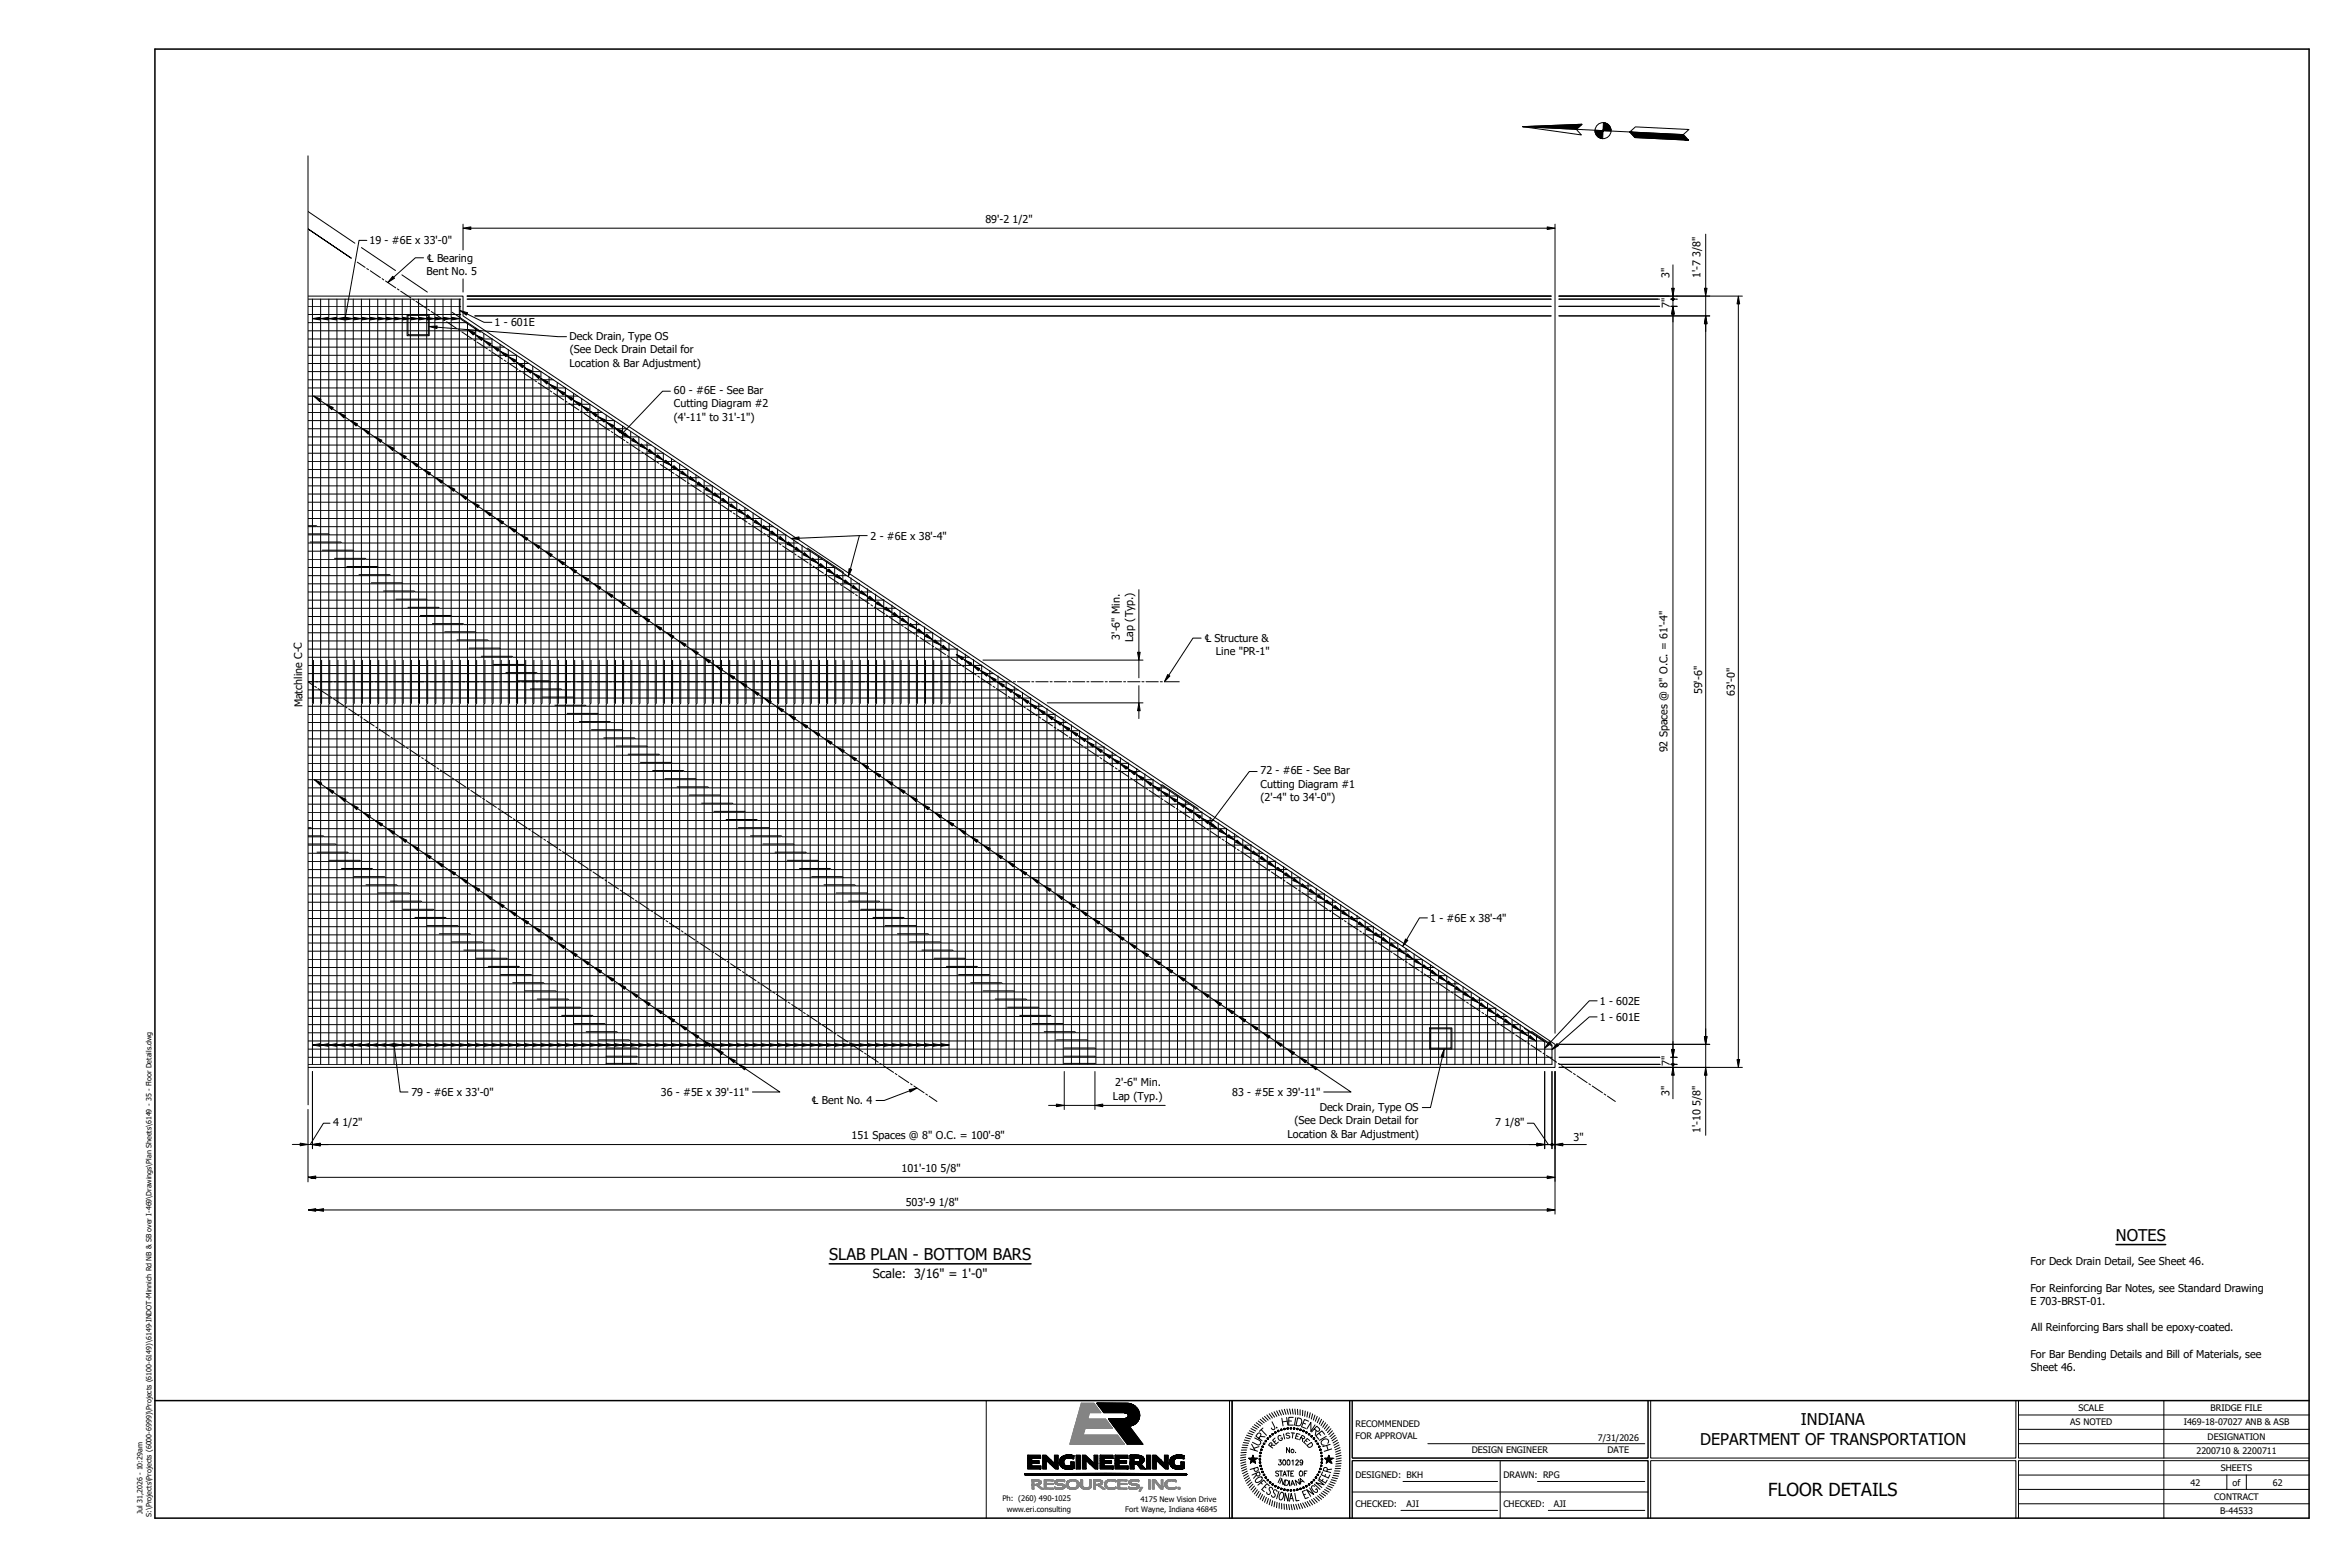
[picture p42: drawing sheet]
<svg xmlns="http://www.w3.org/2000/svg" width="914mm" height="610mm" viewBox="0 0 914 610" stroke-linecap="round" stroke-linejoin="round" font-family="sans-serif">
<defs><g id="words">
<text font-size="7" x="688" y="581.8">FLOOR DETAILS</text>
<g font-size="6.3">
<text x="823.3" y="482.9">NOTES</text>
<text x="322.7" y="490.3">SLAB PLAN - BOTTOM BARS</text>
<text x="700.7" y="554.4">INDIANA</text>
<text x="661.6" y="562.1">DEPARTMENT OF TRANSPORTATION</text>
</g>
<text font-size="4.9" x="339.6" y="497.1">Scale: 3/16&quot; = 1'-0&quot;</text>
<g font-size="4.2">
<text x="383.5" y="86.8">89'-2 1/2&quot;</text>
<text x="143.8" y="95.1">19 - #6E x 33'-0&quot;</text>
<text x="166.2" y="101.8">℄ Bearing</text>
<text x="166" y="106.9">Bent No. 5</text>
<text x="649.6" y="108" transform="rotate(-90 649.6 108)">3&quot;</text>
<text x="661.7" y="108.3" transform="rotate(-90 661.7 108.3)">1'-7 3/8&quot;</text>
<text x="649.7" y="119.8" transform="rotate(-90 649.7 119.8)">7&quot;</text>
<text x="192.4" y="127">1 - 601E</text>
<text x="221.7" y="132.2">Deck Drain, Type OS</text>
<text x="221.7" y="137.5">(See Deck Drain Detail for</text>
<text x="221.7" y="142.7">Location &amp; Bar Adjustment)</text>
<text x="262.2" y="153.4">60 - #6E - See Bar</text>
<text x="262.3" y="158.5">Cutting Diagram #2</text>
<text x="262.2" y="163.7">(4'-11&quot; to 31'-1&quot;)</text>
<text x="338.7" y="209.9">2 - #6E x 38'-4&quot;</text>
<text x="435.8" y="248.8" transform="rotate(-90 435.8 248.8)">3'-6&quot; Min.</text>
<text x="441" y="249.7" transform="rotate(-90 441 249.7)">Lap (Typ.)</text>
<text x="468.8" y="249.8">℄ Structure &amp;</text>
<text x="473.1" y="254.9">Line &quot;PR-1&quot;</text>
<text x="117.7" y="275.2" transform="rotate(-90 117.7 275.2)">Matchline C-C</text>
<text x="662.3" y="270.1" transform="rotate(-90 662.3 270.1)">59'-6&quot;</text>
<text x="675" y="270.7" transform="rotate(-90 675 270.7)">63'-0&quot;</text>
<text x="648.8" y="292.7" transform="rotate(-90 648.8 292.7)">92 Spaces @ 8&quot; O.C. = 61'-4&quot;</text>
<text x="490.5" y="301.3">72 - #6E - See Bar</text>
<text x="490.4" y="311.7">(2'-4&quot; to 34'-0&quot;)</text>
<text x="490.5" y="306.4">Cutting Diagram #1</text>
<text x="556.5" y="358.6">1 - #6E x 38'-4&quot;</text>
<text x="622.5" y="390.9">1 - 602E</text>
<text x="622.5" y="397.1">1 - 601E</text>
<text x="649.7" y="414.7" transform="rotate(-90 649.7 414.7)">7&quot;</text>
<text x="434" y="422.7">2'-6&quot; Min.</text>
<text x="160.1" y="426.3">79 - #6E x 33'-0&quot;</text>
<text x="257.1" y="426.3">36 - #5E x 39'-11&quot;</text>
<text x="315.9" y="429.6">℄ Bent No. 4</text>
<text x="433.1" y="427.9">Lap (Typ.)</text>
<text x="479.4" y="426.3">83 - #5E x 39'-11&quot;</text>
<text x="649.6" y="426.4" transform="rotate(-90 649.6 426.4)">3&quot;</text>
<text x="503.7" y="437.3">(See Deck Drain Detail for</text>
<text x="513.5" y="432.1">Deck Drain, Type OS</text>
<text x="129.6" y="438.1">4 1/2&quot;</text>
<text x="331.3" y="443.1">151 Spaces @ 8&quot; O.C. = 100'-8&quot;</text>
<text x="501" y="442.6">Location &amp; Bar Adjustment)</text>
<text x="581.8" y="438.1">7 1/8&quot;</text>
<text x="612.3" y="443.9">3&quot;</text>
<text x="661.7" y="440.9" transform="rotate(-90 661.7 440.9)">1'-10 5/8&quot;</text>
<text x="350.8" y="456">101'-10 5/8&quot;</text>
<text x="352.4" y="469.1">503'-9 1/8&quot;</text>
<text x="790" y="492.1">For Deck Drain Detail, See Sheet 46.</text>
<text x="790" y="502.5">For Reinforcing Bar Notes, see Standard Drawing</text>
<text x="790" y="507.6">E 703-BRST-01.</text>
<text x="790.4" y="517.9">All Reinforcing Bars shall be epoxy-coated.</text>
<text x="790" y="528.2">For Bar Bending Details and Bill of Materials, see</text>
<text x="790.2" y="533.4">Sheet 46.</text>
</g>
<g font-size="3.5">
<text x="808.8" y="549">SCALE</text>
<text x="860.2" y="548.9">BRIDGE FILE</text>
<text x="527.4" y="555">RECOMMENDED</text>
<text x="805.6" y="554.5">AS NOTED</text>
<text x="849.7" y="554.5">I469-18-07027 ANB &amp; ASB</text>
<text x="527.4" y="560">FOR APPROVAL</text>
<text x="621.7" y="560.5">7/31/2026</text>
<text x="859" y="560.1">DESIGNATION</text>
<text x="572.7" y="565.4">DESIGN ENGINEER</text>
<text x="625.5" y="565.4">DATE</text>
<text x="854.6" y="565.7">2200710 &amp; 2200711</text>
<text x="527.4" y="575.1">DESIGNED: BKH</text>
<text x="585" y="575.1">DRAWN: RPG</text>
<text x="864.1" y="572.3">SHEETS</text>
<text x="852.3" y="577.9">42</text>
<text x="868.7" y="577.9">of</text>
<text x="884.4" y="577.9">62</text>
<text x="527.4" y="586.3">CHECKED:</text>
<text x="547.3" y="586.3">AJI</text>
<text x="585" y="586.3">CHECKED:</text>
<text x="604.6" y="586.3">AJI</text>
<text x="861.6" y="583.5">CONTRACT</text>
<text x="863.8" y="589.1">B-44533</text>
</g>
<g font-size="3">
<text x="390" y="584.1">Ph: (260) 490-1025</text>
<text x="443.8" y="584.1">4175 New Vision Drive</text>
<text x="391.7" y="588.1">www.eri.consulting</text>
<text x="437.9" y="588.1">Fort Wayne, Indiana 46845</text>
</g>
<g font-size="2.8">
<text x="55.5" y="589" transform="rotate(-90 55.5 589)">Jul 31,2026 - 10:29am</text>
<text x="59" y="590" transform="rotate(-90 59 590)">S:\Projects\Projects (6000-6999)\Projects (6100-6149)\6149-INDOT-Minnich Rd NB &amp; SB over I-469\Drawings\Plan Sheets\6149 - 35 - Floor Details.dwg</text>
</g>
</g></defs>
<g fill="none" stroke="#000" stroke-width=".39">
<path d="M119.9 89.1l16.8 11.3-16.8-11.3M119.9 82.3l18.2 12.3M140.6 96.3l13.3 8.9M142.7 93.5h-3l-5.4 30.5M180.2 88.8l3-.5v1zM180.2 87.2v10M183.2 88.8h418.8M602 88.3l3.1 .5-3.1 .5zM605.1 87.2v314.8M663.7 91.1v21M119.9 115.2h60.3v7.7l424.9 283.4v8.9h-485.2M119.9 116.4h59.4"/>
<path d="M119.9 119.2h59.4M121.6 116.4v157.2M124.8 116.4v157.2M127.9 116.4v157.2M131.1 116.4v157.2M134.3 116.4v157.2M137.5 116.4v157.2M139 102l3.1 2M140.6 116.4v157.2M142.7 104.5l.7 .4M143.8 116.4v157.2M144.1 105.3l3.9 2.7"/>
<path d="M147 116.4v157.2M148.7 108.4l.6 .5M150 109.3l4 2.7M150.2 116.4v157.2M152.8 107.5l.7 .7-2.6 1.7zM153.3 116.4v157.2M154.6 112.4l.7 .4M155.9 113.3l4 2.6M156.4 106.9l9.9 6.7M156.5 116.4v157.2M159.7 116.4v157.2M160.6 116.4l.6 .4"/>
<path d="M161.9 117.2l3.9 2.7M162.9 116.4v157.2M164.8 100.3h-3.2l-8.4 7.6M166 116.4v157.2M169.2 116.4v157.2M172.4 116.4v157.2M175.6 116.4v157.2M178.7 116.4v157.2M179 116.4v7.6l7.9 5.2M180.2 108.5v5.1M181.8 116.4h421.7M181.8 119.2h421.7"/>
<path d="M181.8 115.2h421.7M606.6 116.4h39.2M606.6 119.2h39.2M606.6 115.2h71.4M649.9 116.4h2.7M650.1 119.2h2.5M650.5 112.1h1l-.5 3.1zM650.6 116.4h.4l-.4 .2zM650.6 116.6l.4-.2-.2 .3zM650.6 116.2l.4 .2zM650.8 116.1l.2 .3zM651 116.4v.4z"/>
<path d="M651 116.4l.2 .3-.2 .1zM651 116.4l.2 .3zM651 116.4h.3v.2zM651 119.2l.5 3h-1zM651 103v9.1M651 113.3v5.9M651 116.4h.3zM651 116l.2 .1-.2 .3zM651.2 116.1l-.2 .3zM663.2 112.1h1l-.5 3.1zM663.7 115.2v7.7M676.4 115.2l.5 3h-1z"/>
<path d="M676.4 118.2v294M119.9 138.2h81.1v135.4M119.9 125.5h62v148.1M119.9 122.3h59.4M119.9 128.7h66.8M119.9 131.9h71.6M119.9 135h76.4M121.6 124l3-.6v1.1zM121.6 124h57.1M124.8 124l3-.6v1.1zM127.9 124l3.1-.6v1.1zM131.1 124l3.1-.6v1.1z"/>
<path d="M133.9 123.9l.4 .1-.4 .1zM133.9 124.1l.4-.1zM134 123.7l.2-.1 .1 .4zM134 123.7l.3 .3zM134 124.2l.3-.2zM134.2 123.6h.2l-.1 .4zM134.3 124h.4zM134.3 124l.1 .3h-.2zM134.3 124l.3 .2-.2 .1zM134.4 123.6l-.1 .4zM134.4 123.4l3.1 .6-3.1 .5zM134.5 123.7l-.2 .3z"/>
<path d="M137.6 123.4l3 .6-3 .5zM140.8 123.4l3 .6-3 .5zM143.9 123.4l3.1 .6-3.1 .5zM147.1 123.4l3.1 .6-3.1 .5zM150.3 123.4l3 .6-3 .5zM153.5 123.4l3 .6-3 .5zM156.6 123.4l3.1 .6-3.1 .5zM158.4 122.3h8.6v8.3h-8.6zM158.7 122.7h8v7.5h-8zM159.8 123.4l3.1 .6-3.1 .5zM163 123.4l3 .6-3 .5zM166.2 123.4l3 .6-3 .5z"/>
<path d="M166.5 120.3l.7 .5M167 127l3.1-.2-.1 1zM167.8 121.2l4 2.6M169.3 123.4l3.1 .6-3.1 .5zM170.1 127.3l47.2 3.7h3.1M172.4 124.3l.7 .4M172.5 123.4l3.1 .6-3.1 .5zM173.8 125.2l3.9 2.6M175.7 123.4l3 .6-3 .5zM175.9 121.5l151.9 101.3M178.4 128.3l.6 .4M179 120.8l2.9 .9-.4 .9z"/>
<path d="M179.7 129.1l4 2.7M181.7 122.1l6.6 3.3h3.1M181.9 128.2l2.8 1.3-.6 .8zM181.9 128.2l187.3 125M184.3 132.2l.7 .5M184.8 122.9h418.7M185.1 130.3l2.8 1.3-.6 .8zM185.1 127.6v146M185.6 133.1l4 2.6M188.3 132.4l2.8 1.3-.6 .8zM188.3 129.7v143.9M190.3 136.2l.6 .4"/>
<path d="M191.4 134.5l2.9 1.3-.6 .9zM191.4 131.8v141.8M191.6 137.1l3.9 2.6M194.6 136.7l2.8 1.2-.5 .9zM194.6 133.9v139.7M197.8 136.1v137.5M197.8 138.8l2.8 1.2-.5 .9zM606.6 122.9h58.7M651 120.7v287.6M663.7 122.9l.5 3h-1zM663.7 125.9v277.3M119.9 157.3h109.6v116.3"/>
<path d="M119.9 150.9h100.1v122.7M119.9 144.6h90.6v129M119.9 141.4h85.9M119.9 147.7h95.4M119.9 154.1h104.9M122.1 154.1l2.8 1.3-.5 .8zM122.1 154.1l387.6 260M126.8 157.3l2.9 1.2-.6 .9zM196.2 140.1l.7 .5M197.5 141l4 2.7M201 140.9l2.8 1.3-.6 .8zM202.1 144.1l.7 .5"/>
<path d="M203.5 145l3.9 2.6M204.1 140.3v133.3M204.2 143l2.8 1.3-.6 .9zM207.3 142.5v131.1M207.3 145.2l2.8 1.2-.5 .9zM208.1 148.1l.6 .4M209.4 149l4 2.6M210.5 147.3l2.8 1.2-.5 .9zM213.7 146.7v126.9M213.7 149.4l2.8 1.3-.6 .8zM214 152l.7 .5M215.3 152.9l4 2.7"/>
<path d="M216.8 148.8v124.8M216.9 151.5l2.8 1.3-.6 .8zM220 156l.6 .4M220 153.6l2.9 1.3-.6 .8zM221.3 156.9l4 2.6M223.2 153v120.6M223.2 155.7l2.9 1.3-.6 .9zM225.9 160l.7 .4M226.4 155.2v118.4M226.4 157.9l2.8 1.2-.6 .9zM229.6 160l2.8 1.2-.5 .9zM232.7 159.4v114.2"/>
<path d="M260.9 152.2h-3.1l-15.5 16.3M119.9 160.4h114.4M119.9 163.6h119.2M119.9 166.8h123.9M119.9 170h128.7M119.9 173.1h133.5M119.9 176.3h138.2M119.9 179.5h143M131.6 160.4l2.8 1.3-.6 .9zM136.3 163.6l2.8 1.3-.5 .8zM141.1 166.8l2.7 1.3-.5 .8zM145.8 170l2.8 1.2-.6 .9z"/>
<path d="M150.5 173.1l2.8 1.3-.5 .9zM155.2 176.3l2.9 1.3-.6 .8zM160 179.5l2.8 1.3-.6 .8zM227.2 160.8l4 2.7M231.9 163.9l.6 .5M232.7 162.1l2.9 1.3-.6 .8zM233.2 164.8l4 2.7M235.9 161.5v112.1M235.9 164.2l2.9 1.3-.6 .8zM237.8 167.9l.7 .4M239.1 166.3l2.8 1.3-.6 .8zM239.1 163.6v110"/>
<path d="M239.1 168.8l4 2.6M242 168.4l.3 .1zM242 168.6l.3-.1zM242.1 168.2l.1-.1 .1 .4zM242.1 168.2l.2 .3zM242.2 168.1l.1 .4zM242.2 165.7v107.9M242.3 168.5l.4 .1zM242.3 168.5l.4-.1v.2zM242.3 168.5l-.1 .4zM242.3 168.5l.1 .3-.2 .1zM242.3 168.5l.3 .2z"/>
<path d="M242.4 168.1l-.1 .4zM242.6 168.2l.1 .2-.4 .1zM243.2 168.4l2.2 2.2-2.8-1.3zM243.8 171.9l.6 .4M245.1 172.7l3.9 2.7M245.4 167.9v105.7M246.3 170.6l2.3 2.1-2.8-1.3zM248.6 170v103.6M249.5 172.7l2.3 2.1-2.8-1.3zM249.7 175.8l.7 .5M251 176.7l4 2.6M251.8 172.1v101.5"/>
<path d="M252.7 174.8l2.2 2.1-2.8-1.3zM254.9 174.2v99.4M255.7 179.8l.6 .4M255.9 176.9l2.2 2.1-2.8-1.2zM258.1 176.3v97.3M259 179l2.3 2.1-2.8-1.2zM261.3 178.4v95.2M119.9 195.4h166.8v78.2M119.9 189h157.3v84.6M119.9 182.7h147.8M119.9 185.8h152.5M119.9 192.2h162"/>
<path d="M119.9 198.5h171.6M164.7 182.7l2.8 1.2-.5 .9zM169.5 185.8l2.8 1.3-.6 .9zM174.2 189l2.8 1.3-.6 .8zM178.9 192.2l2.8 1.3-.5 .8zM183.6 195.4l2.9 1.2-.6 .9zM188.4 198.5l2.8 1.4-.6 .8zM257 180.7l3.9 2.6M261.6 183.8l.7 .4M262.2 181.1l2.3 2.2-2.8-1.3zM262.9 184.6l4 2.7M264.5 180.6v93"/>
<path d="M265.4 183.3l2.3 2.1-2.9-1.3zM267.5 187.7l.7 .5M267.6 182.7v90.9M268.6 185.4l2.2 2.1-2.8-1.3zM268.9 188.6l3.9 2.6M270.8 184.8v88.8M271.8 187.5l2.2 2.1-2.8-1.3zM273.5 191.7l.7 .4M274 186.9v86.7M274.8 192.6l4 2.6M275 189.6l2.2 2.1-2.8-1.2zM278.1 191.7l2.3 2.1-2.9-1.2z"/>
<path d="M279.4 195.6l.7 .5M280.3 191.1v82.5M280.8 196.5l3.9 2.7M281.3 193.9l2.2 2.1-2.7-1.3zM283.5 193.3v80.3M284.5 196l2.2 2.1-2.8-1.3zM285.4 199.6l.6 .4M287.7 198.1l2.2 2.1-2.8-1.2zM289.9 197.5v76.1M293 199.6v74M119.9 204.5h3.2l.3 .4h177.6M119.9 207.7h7.9l.4 .4h177.5"/>
<path d="M119.9 201.7h176.3v71.9M119.9 204.9h3.2M119.9 208.1h7.9M119.9 211.2h12.7M119.9 214.4h17.4M119.9 217.6h22.2M120.6 210.9h12l.4 .3h177.5M125.4 214h11.9l.5 .4h177.5M130.2 217.2h11.9l.4 .4h177.5M193.1 201.7l2.8 1.3-.5 .8zM197.9 204.9l2.8 1.3-.6 .8zM202.6 208.1l2.8 1.3-.5 .8z"/>
<path d="M207.3 211.2l2.8 1.3-.5 .9zM212 214.4l2.9 1.3-.6 .8zM216.8 217.6l2.8 1.3-.6 .8zM286.7 200.5l4 2.6M290.8 200.2l2.3 2.2-2.8-1.3zM291.3 203.6l.7 .4M292.7 204.5l3.9 2.6M294 202.4l2.2 2.1-2.7-1.3zM297.2 204.5l2.3 2.1-2.9-1.3zM297.3 207.5l.6 .5M298.6 208.4l4 2.7M299.4 203.6v70"/>
<path d="M300.4 206.6l2.2 2.1-2.8-1.3zM302.6 205.7v67.9M303.2 211.5l.7 .4M303.5 208.7l2.3 2.1-2.8-1.3zM304.5 212.4l4 2.6M305.7 207.9v65.7M306.7 210.8l2.3 2.1-2.8-1.2zM307.8 209.5l3.1-.6v1zM308.9 210v63.6M309.2 215.5l.6 .4M309.8 212.9l2.2 2.1-2.8-1.3zM310.5 216.3l3.9 2.7"/>
<path d="M312.1 212.1v61.5M313 215l2.2 2.1-2.8-1.3zM314.2 213.2l13.8 9.3 .2 .6 137.7 91.8M315.1 219.4l.7 .5M315.3 214.2v59.4M316.1 217.1l2.3 2.1-2.8-1.3zM318.4 216.3v57.3M319.3 219.2l2.3 2.1-2.8-1.2zM321.6 218.4v55.2M334.4 208.4l-23.5 1M337.4 208.4h-3l-3.5 13M119.9 220.8h27"/>
<path d="M119.9 223.9h31.7M119.9 227.1h36.5M119.9 230.3h41.2M119.9 233.5h46M119.9 236.6h50.7M119.9 239.8h55.5M135 220.4h11.9l.3 .4h177.6M139.7 223.6h11.9l.4 .3h177.6M144.5 226.7h11.9l.4 .4h177.5M149.2 229.9h11.9l.4 .4h177.6M154 233.1h11.9l.4 .4h177.5M158.7 236.3h11.9l.5 .3h177.5"/>
<path d="M163.5 239.4h11.9l.4 .4h177.6M221.5 220.8l2.8 1.2-.5 .9zM226.3 223.9l2.8 1.3-.6 .9zM231 227.1l2.8 1.3-.5 .9zM235.7 230.3l2.8 1.3-.5 .8zM240.5 233.5l2.8 1.3-.6 .8zM245.2 236.6l2.8 1.4-.6 .8zM249.9 239.8l2.8 1.3-.5 .8zM316.4 220.3l4 2.7M321 223.4l.7 .4M322.4 224.3l3.9 2.6M322.5 221.4l2.2 2.1-2.8-1.3z"/>
<path d="M324.8 220.6v53M325.7 223.5l2.2 2.1-2.8-1.3zM327 227.4l.6 .4M328 222.7v50.9M328.3 228.2l4 2.7M328.8 225.6l2.3 2.1-2.8-1.3zM330.4 221.2l1 .3-1.3 2.8zM331.1 224.8v48.8M332 227.7l2.3 2.1-2.8-1.2zM332.9 231.3l.7 .5M334.3 232.2l3.9 2.6M334.3 226.9v46.7"/>
<path d="M335.2 229.8l2.3 2.1-2.9-1.2zM337.5 229v44.6M338.4 231.9l2.3 2.2-2.9-1.3zM338.9 235.3l.6 .4M340.2 236.2l4 2.6M340.7 231.1v42.5M341.6 234.1l2.2 2.1-2.8-1.3zM343.9 233.3v40.3M344.8 236.2l2.2 2.1-2.8-1.3zM344.8 239.2l.7 .5M347 235.4v38.2M347.9 238.3l2.3 2.1-2.9-1.3z"/>
<path d="M350.2 237.5v36.1M353.4 239.6v34M443.1 229.4v24.3M119.9 243h60.3M119.9 246.2h65.1M119.9 249.3h69.8M119.9 252.5h74.6M119.9 255.7h79.3M119.9 258.9h84.1M122 256.9v16.7l-.4 .4v140.1M125.1 256.9v16.7l-.3 .4v140.1M128.3 256.9v16.7l-.4 .4v140.1"/>
<path d="M131.5 256.9v16.7l-.4 .4v140.1M134.7 256.9v16.7l-.4 .4v140.1M137.8 256.9v16.7l-.3 .4v140.1M141 256.9v16.7l-.4 .4v140.1M144.2 256.9v16.7l-.4 .4v140.1M147.4 256.9v16.7l-.4 .4v140.1M150.5 256.9v16.7l-.3 .4v140.1M153.7 256.9v16.7l-.4 .4v140.1M156.9 256.9v16.7l-.4 .4v140.1M160.1 256.9v16.7l-.4 .4v140.1M163.2 256.9v16.7l-.3 .4v140.1M166.4 256.9v16.7l-.4 .4v140.1"/>
<path d="M168.3 242.6h11.9l.4 .4h177.5M169.6 256.9v16.7l-.4 .4v140.1M172.8 256.9v16.7l-.4 .4v140.1M173.1 245.8h11.9l.3 .4h177.6M175.9 256.9v16.7l-.3 .4v140.1M177.8 249h11.9l.4 .3h177.5M179.1 256.9v16.7l-.4 .4v140.1M182.3 256.9v16.7l-.4 .4v140.1M182.5 252.1h12l.4 .4h177.5M185.5 256.9v16.7l-.4 .4v140.1M187.3 255.3h11.9l.4 .4h177.5M188.7 256.9v16.7l-.4 .4v140.1"/>
<path d="M191.9 256.9v16.7l-.5 .4v140.1M192.1 258.5h11.9l.4 .4h177.5M195 256.9v16.7l-.4 .4v140.1M198.2 256.9v16.7l-.4 .4v140.1M201.4 256.9v16.7l-.4 .4v140.1M204.6 256.9v16.7l-.5 .4v140.1M207.7 256.9v16.7l-.4 .4v140.1M210.9 256.9v16.7l-.4 .4v140.1M214.1 256.9v16.7l-.4 .4v140.1M217.3 256.9v16.7l-.5 .4v140.1M220.4 256.9v16.7l-.4 .4v140.1M223.6 256.9v16.7l-.4 .4v140.1"/>
<path d="M226.8 256.9v16.7l-.4 .4v140.1M230 256.9v16.7l-.5 .4v140.1M233.1 256.9v16.7l-.4 .4v140.1M236.3 256.9v16.7l-.4 .4v140.1M239.5 256.9v16.7l-.4 .4v140.1M242.7 256.9v16.7l-.5 .4v140.1M245.8 256.9v16.7l-.4 .4v140.1M249 256.9v16.7l-.4 .4v140.1M252.2 256.9v16.7l-.4 .4v140.1M254.7 243l2.8 1.3-.6 .8zM255.4 256.9v16.7l-.5 .4v140.1M258.5 256.9v16.7l-.4 .4v140.1"/>
<path d="M259.4 246.2l2.8 1.3-.5 .8zM261.7 256.9v16.7l-.4 .4v140.1M264.1 249.3l2.9 1.3-.6 .9zM264.9 256.9v16.7l-.4 .4v140.1M268.1 256.9v16.7l-.5 .4v140.1M268.9 252.5l2.8 1.3-.6 .8zM271.2 256.9v16.7l-.4 .4v140.1M273.6 255.7l2.8 1.3-.6 .9zM274.4 256.9v16.7l-.4 .4v140.1M277.6 256.9v16.7l-.4 .4v140.1M278.3 258.9l2.8 1.3-.5 .8zM280.8 256.9v16.7l-.5 .4v140.1"/>
<path d="M283.9 256.9v16.7l-.4 .4v140.1M287.1 256.9v16.7l-.4 .4v140.1M290.3 256.9v16.7l-.4 .4v140.1M293.5 256.9v16.7l-.5 .4v140.1M296.6 256.9v16.7l-.4 .4v140.1M299.8 256.9v16.7l-.4 .4v140.1M303 256.9v16.7l-.4 .4v140.1M306.2 256.9v16.7l-.5 .4v140.1M309.3 256.9v16.7l-.4 .4v140.1M312.5 256.9v16.7l-.4 .4v140.1M315.7 256.9v16.7l-.4 .4v140.1M318.9 256.9v16.7l-.5 .4v140.1"/>
<path d="M322 256.9v16.7l-.4 .4v140.1M325.2 256.9v16.7l-.4 .4v140.1M328.4 256.9v16.7l-.4 .4v140.1M331.6 256.9v16.7l-.5 .4v140.1M334.7 256.9v16.7l-.4 .4v140.1M337.9 256.9v16.7l-.4 .4v140.1M341.1 256.9v16.7l-.4 .4v140.1M344.3 256.9v16.7l-.4 .4v140.1M346.1 240.1l4 2.7M347.4 256.9v16.7l-.4 .4v140.1M350.6 256.9v16.7l-.4 .4v140.1M350.8 243.2l.6 .5"/>
<path d="M351.1 240.4l2.3 2.1-2.8-1.2zM352.1 244.1l3.9 2.6M353.8 256.9v16.7l-.4 .4v140.1M354.3 242.5l2.2 2.1-2.8-1.2zM356.6 241.7v31.9M356.7 247.2l.7 .4M357 256.9v16.7l-.4 .4v140.1M357.5 244.6l2.2 2.2-2.8-1.3zM358 248.1l4 2.6M359.7 243.8v29.8M360.1 256.9v16.7l-.4 .4v140.1M360.6 246.8l2.3 2.1-2.8-1.3z"/>
<path d="M362.6 251.1l.7 .5M362.9 246v27.6M363.3 256.9v16.7l-.4 .4v140.1M363.8 248.9l2.3 2.1-2.8-1.2zM364 252l3.9 2.7M366.1 248.1v25.5M366.5 256.9v16.7l-.4 .4v140.1M367 251l2.2 2.2-2.8-1.3zM368.6 255.1l.6 .4M369.3 250.2v23.4M369.7 256.9v16.7l-.4 .4v140.1M369.9 256l4 2.6"/>
<path d="M372.1 254.6l2.8 1.2-.5 .9zM372.4 252.3v161.8M372.4 254.8l225.1 150.1M374.5 259.1l.7 .4M375.2 256.7l2.9 1.3-.6 .8zM375.6 254.5v159.6M375.8 260l4 2.6M378.5 258.8l2.8 1.3-.6 .8zM378.8 256.6v157.5M382 258.7v155.4M382.5 256.8h62.3M442.6 253.7h1.1l-.6 3.1z"/>
<path d="M443.1 256.8v6.9M467.4 248.2h-3.2l-9.4 14.5M119.9 265.3l1.9 1.3M119.9 262h88.8M119.9 265.2h95M119.9 268.4h98.4M119.9 271.6h103.2M119.9 274.7h107.9M119.9 277.9h112.6M122.5 267l.6 .4M123.8 267.9l4 2.6M128.4 271l.7 .4"/>
<path d="M129.8 271.8l3.9 2.7M134.4 274.9l.6 .5M135.7 275.8l4 2.7M140.3 278.9l.7 .4M141.6 279.8l4 2.6M196.8 261.7h11.9l.5 .3h177.5M201.6 264.8h11.9l.4 .4h177.6M206.4 268h11.9l.4 .4h177.5M211.1 271.2h12l.3 .4h177.6M215.7 265.2h.8M215.9 274.4h11.9l.4 .3h177.5M217.3 265.2h4.8"/>
<path d="M220.6 277.5h11.9l.5 .4h177.5M222.9 265.2h.7M224.5 265.2h4.7M230 265.2h.8M231.6 265.2h4.7M237.2 265.2h.8M238.8 265.2h4.7M244.3 265.2h.8M245.9 265.2h4.8M251.5 265.2h.7M253 265.2h4.8M258.6 265.2h.8"/>
<path d="M260.2 265.2h4.7M265.7 265.2h.8M267.3 265.2h4.8M272.9 265.2h.8M274.4 265.2h4.8M280 265.2h.8M281.6 265.2h4.8M283.1 262l2.8 1.4-.6 .8zM287.1 265.2h.9M287.8 265.3l2.8 1.2-.5 .9zM288.8 265.2h4.7M292.5 268.4l2.9 1.3-.6 .8z"/>
<path d="M294.3 265.2h.8M295.9 265.2h4.8M297.3 271.6l2.8 1.3-.5 .8zM301.5 265.2h.8M302 274.8l2.8 1.3-.6 .8zM303 265.2h4.8M306.7 277.9l2.8 1.3-.5 .8zM308.6 265.2h.8M310.2 265.2h4.8M315.7 265.2h.8M317.3 265.2h4.8M322.9 265.2h.8"/>
<path d="M324.5 265.2h4.7M330 265.2h.8M331.6 265.2h4.8M337.2 265.2h.8M338.8 265.2h4.7M344.3 265.2h.8M345.9 265.2h4.8M351.5 265.2h.8M353.1 265.2h4.7M358.6 265.2h.8M360.2 265.2h4.8M365.8 265.2h.8"/>
<path d="M367.3 265.2h4.8M372.9 265.2h.8M374.5 265.2h4.8M380 265.2h.8M380.5 263l.6 .5M381.6 260.9l2.8 1.3-.5 .9zM381.6 265.2h4.8M381.8 263.9l3.9 2.7M384.8 263.1l2.8 1.2-.5 .9zM385.1 260.8v153.3M386.4 267l.7 .4M387.2 265.2h.8"/>
<path d="M387.7 267.9l4 2.6M388 265.2l2.8 1.2-.6 .9zM388.3 262.9v151.2M388.8 265.2h4.7M391.2 267.3l2.8 1.3-.6 .8zM391.5 265v149.1M392.3 271l.7 .4M393.7 271.8l3.9 2.7M394.3 269.4l2.8 1.3-.5 .8zM394.3 265.2h.8M394.7 267.2v146.9M395.9 265.2h4.8"/>
<path d="M397.5 271.5l2.8 1.3-.5 .8zM397.8 269.3v144.8M398.3 274.9l.6 .5M399.6 275.8l4 2.7M400.7 273.6l2.8 1.3-.6 .9zM401 271.4v142.7M401.5 265.2h.8M403.1 265.2h4.7M403.9 275.8l2.8 1.2-.6 .9zM404.2 273.5v140.6M404.2 278.9l.7 .4M405.6 279.8l3.9 2.6"/>
<path d="M407 277.9l2.9 1.2-.6 .9zM407.4 275.6v138.5M407.5 273.4h37.3M408.6 265.2h.8M410.2 280l2.8 1.3-.5 .8zM410.2 265.2h4.8M410.5 277.7v136.4M413.7 279.9v134.2M415.8 265.2h.8M417.4 265.2h4.7M422.9 265.2h.8M424.5 265.2h4.8"/>
<path d="M430.1 265.2h.8M431.6 265.2h4.8M437.2 265.2h.8M438.8 265.2h4.8M443.1 273.4l.6 3.1h-1.1zM443.1 266.7v6.7M443.1 276.5v3M444.3 265.2h.8M445.9 265.2h4.8M451.5 265.2h.8M453.1 265.2h5.8M454.4 262.4l.8 .6-2.1 2.2z"/>
<path d="M119.9 281.1h117.4M119.9 284.3h122.2M119.9 287.4h126.9M119.9 290.6h131.7M119.9 293.8h136.5M119.9 297h141.2M146.3 282.9l.6 .4M147.6 283.7l3.9 2.7M152.2 286.8l.7 .5M153.5 287.7l4 2.6M158.1 290.8l.7 .4M159.5 291.7l3.9 2.6"/>
<path d="M164.1 294.7l.6 .5M165.4 295.6l4 2.7M170 298.7l.7 .5M171.3 299.6l4 2.6M225.4 280.7h11.9l.4 .4h177.5M230.2 283.9h11.9l.4 .4h177.5M234.9 287.1h11.9l.4 .3h177.6M239.7 290.2h11.9l.4 .4h177.5M244.4 293.4h12l.4 .4h177.5M249.2 296.6h11.9l.4 .4h177.5M254 299.8h11.9l.4 .3h177.5M311.5 281.1l2.8 1.3-.6 .9z"/>
<path d="M316.2 284.3l2.8 1.3-.5 .8zM320.9 287.4l2.9 1.4-.6 .8zM325.7 290.6l2.8 1.3-.5 .9zM330.4 293.8l2.8 1.3-.5 .9zM335.2 297l2.7 1.3-.5 .8zM410.2 282.9l.6 .4M411.5 283.7l4 2.7M413.4 282.1l2.8 1.3-.5 .8zM416.1 286.8l.7 .5M416.6 284.2l2.8 1.3-.6 .8zM416.9 282v132.1M417.4 287.7l4 2.6"/>
<path d="M419.7 286.4l2.9 1.3-.6 .8zM420.1 284.1v130M422.1 290.8l.6 .4M423 288.5l2.7 1.3-.5 .8zM423.2 286.2v127.9M423.4 291.7l4 2.6M426.1 290.6l2.8 1.3-.5 .8zM426.4 288.3v125.8M428 294.7l.7 .5M429.3 295.6l4 2.7M429.6 292.9l2.8 1.3-.6 .8zM429.6 290.4v123.7"/>
<path d="M432.7 295l2.9 1.3-.6 .8zM432.8 292.6v121.5M434 298.7l.6 .5M435.3 299.6l4 2.6M435.9 297.1l2.8 1.3-.6 .9zM435.9 294.7v119.4M439.1 299.3l2.8 1.2-.6 .9zM439.1 296.8v117.3M442.3 298.9v115.2M119.9 300.1h146M119.9 303.3h150.7M119.9 306.5h155.5"/>
<path d="M119.9 309.7h160.3M119.9 312.8h165M119.9 316h169.8M119.9 319.2h174.5M122.3 303.3l2.9 1.3-.6 .9zM122.3 303.3l165.1 110.8M127.1 306.5l2.8 1.3-.6 .9zM131.8 309.7l2.8 1.3-.5 .8zM136.6 312.8l2.8 1.4-.6 .8zM141.3 316.1l2.8 1.2-.5 .9zM146 319.2l2.8 1.3-.5 .9zM176 302.7l.6 .4"/>
<path d="M177.3 303.6l3.9 2.6M181.9 306.6l.7 .5M183.2 307.5l4 2.7M187.8 310.6l.7 .4M189.2 311.5l3.9 2.6M193.8 314.6l.6 .4M195.1 315.4l4 2.7M199.7 318.5l.7 .5M201 319.4l4 2.7M258.7 302.9h11.9l.5 .4h177.5M263.5 306.1h11.9l.4 .4h177.5M268.3 309.3h11.9l.3 .4h177.6"/>
<path d="M273 312.5h11.9l.4 .3h177.6M277.8 315.6h11.9l.4 .4h177.5M282.5 318.8h11.9l.5 .4h177.5M339.9 300.2l2.8 1.3-.6 .8zM344.6 303.4l2.8 1.2-.5 .9zM349.3 306.5l2.9 1.3-.6 .9zM354.1 309.7l2.8 1.3-.5 .8zM358.8 312.9l2.9 1.3-.6 .8zM363.6 316l2.8 1.3-.6 .9zM368.3 319.2l2.8 1.3-.6 .9zM439.9 302.7l.7 .4M441.2 303.6l4 2.6"/>
<path d="M442.3 301.4l2.8 1.2-.6 .9zM445.4 303.5l2.9 1.3-.6 .8zM445.5 301v113.1M445.9 306.6l.6 .5M447.2 307.5l3.9 2.7M448.6 305.6l2.8 1.3-.5 .8zM448.6 303.1v111M451.8 310.6l.7 .4M451.8 307.7l2.8 1.3-.5 .8zM451.8 305.3v108.8M452.2 305.3l13.9 9.2 .1 .6 137.7 91.9M453.1 311.5l4 2.6"/>
<path d="M455 309.9l2.8 1.2-.6 .9zM455 307.4v106.7M457.8 314.6l.6 .4M458.2 312l2.8 1.3-.6 .8zM458.2 309.5v104.6M459.1 315.4l3.9 2.7M461.3 314.1l2.8 1.3-.5 .8zM461.3 311.6v102.5M463.7 318.5l.7 .5M464.5 316.2l2.8 1.3-.5 .8zM464.5 313.7v100.4M465 319.4l4 2.7"/>
<path d="M467.7 318.3l2.8 1.3-.6 .8zM467.7 315.8v98.3M470.9 318v96.1M489.2 300.1h-3.1l-15.2 20.4M119.9 322h1.1l.4 .4h177.8M119.9 325.2h5.8l.5 .3h177.8M119.9 328.3h10.6l.4 .5h177.8M119.9 322.4h1.1M119.9 325.5h5.8M119.9 328.8h10.6M119.9 331.9h15.4M119.9 335.1h20.1"/>
<path d="M119.9 338.3h24.9M123.4 331.5h11.9l.4 .4h177.8M128.1 334.7h11.9l.4 .4h177.9M132.9 337.9h11.9l.4 .4h177.8M150.7 322.4l2.9 1.3-.6 .8zM155.5 325.6l2.8 1.3-.6 .8zM160.2 328.8l2.8 1.2-.5 .9zM165 331.9l2.8 1.3-.6 .9zM169.7 335.1l2.8 1.3-.5 .8zM174.4 338.3l2.8 1.3-.5 .8zM205.7 322.5l.6 .4M207 323.4l3.9 2.6"/>
<path d="M211.6 326.5l.7 .4M212.9 327.3l4 2.7M217.6 330.4l.6 .5M218.9 331.3l3.9 2.6M223.5 334.4l.7 .4M224.8 335.3l4 2.6M229.4 338.4l.7 .4M230.8 339.2l3.9 2.7M287.3 322h11.9l.4 .4h177.5M292.1 325.2h11.9l.4 .3h177.5M296.8 328.3h11.9l.4 .5h177.6M301.6 331.5h11.9l.4 .4h177.5"/>
<path d="M306.4 334.7h11.9l.3 .4h177.6M311.1 337.9h11.9l.4 .4h177.5M373 322.4l2.8 1.3-.5 .8zM377.7 325.5l2.9 1.4-.6 .8zM382.5 328.8l2.8 1.2-.5 .9zM387.2 331.9l2.9 1.3-.6 .9zM392 335.1l2.8 1.3-.6 .8zM396.7 338.3l2.8 1.3-.6 .8zM469.6 322.5l.7 .4M470.5 320.4l.4 .1zM470.5 320.6l.4-.1-.2 .3zM470.6 320.2l.3 .3-.4-.1z"/>
<path d="M470.7 320.1l.2 .4zM470.9 320.5l-.1 .3zM470.9 320.5l.3 .2-.2 .1zM470.9 320.5h.4zM470.9 320.5l.3-.2 .1 .2zM470.9 320.1v.4zM471 323.4l3.9 2.6M471.1 320.2l-.2 .3zM471.8 320.5l2.2 2.1-2.8-1.3zM474 320.1v94M475 322.6l2.2 2.1-2.8-1.3zM475.6 326.5l.6 .4"/>
<path d="M476.9 327.3l4 2.7M477.2 322.2v91.9M478.2 324.7l2.2 2.1-2.8-1.3zM480.4 324.3v89.8M481.3 326.8l2.3 2.1-2.9-1.2zM481.5 330.4l.7 .5M482.9 331.3l3.9 2.6M483.6 326.4v87.7M484.5 328.9l2.2 2.1-2.7-1.2zM486.7 328.5v85.6M487.5 334.4l.6 .4M487.7 331l2.2 2.2-2.8-1.3z"/>
<path d="M488.8 335.3l4 2.6M489.9 330.7v83.4M490.9 333.2l2.2 2.1-2.8-1.3zM493.1 332.8v81.3M493.4 338.4l.7 .4M494 335.3l2.3 2.1-2.8-1.3zM494.7 339.2l4 2.7M496.3 334.9v79.2M497.2 337.4l2.2 2.1-2.7-1.3zM499.4 337.1v77M500.4 339.5l2.2 2.1-2.8-1.2zM502.6 339.2v74.9"/>
<path d="M119.9 341.5h29.7M119.9 344.6h34.4M119.9 347.8h39.1M119.9 351h43.9M119.9 354.2h48.7M119.9 357.3h53.5M137.6 341h12l.3 .5h177.9M142.4 344.2h11.9l.4 .4h177.8M147.2 347.4h11.8l.5 .4h177.8M151.9 350.6h11.9l.4 .4h177.9M156.7 353.7h11.9l.4 .5h177.8M161.5 356.9h11.9l.3 .4h177.9"/>
<path d="M179.2 341.5l2.8 1.2-.6 .9zM183.9 344.6l2.8 1.3-.6 .9zM188.6 347.8l2.8 1.3-.5 .8zM193.4 351l2.8 1.3-.6 .8zM198.1 354.2l2.8 1.2-.5 .9zM202.8 357.3l2.9 1.3-.6 .9zM235.4 342.3l.7 .5M236.7 343.2l4 2.6M241.3 346.3l.7 .4M242.7 347.2l3.9 2.6M247.3 350.2l.6 .5M248.6 351.1l4 2.7"/>
<path d="M253.2 354.2l.7 .5M254.6 355.1l3.9 2.6M259.2 358.2l.6 .4M260.5 359.1l4 2.6M315.8 341h12l.4 .5h177.5M320.6 344.2h11.9l.5 .4h177.5M325.4 347.4h11.9l.4 .4h177.5M330.2 350.6h11.9l.3 .4h177.6M334.9 353.7h11.9l.4 .5h177.6M339.7 356.9h11.9l.4 .4h177.5M401.4 341.5l2.8 1.2-.5 .9zM406.1 344.6l2.9 1.3-.6 .9z"/>
<path d="M410.9 347.8l2.8 1.3-.6 .8zM415.6 351l2.9 1.3-.6 .8zM420.4 354.2l2.8 1.2-.6 .9zM425.1 357.3l2.8 1.3-.5 .9zM499.4 342.3l.6 .5M500.7 343.2l3.9 2.6M503.6 341.7l2.2 2-2.8-1.2zM505.3 346.3l.7 .4M505.8 341.3v72.8M506.6 347.2l4 2.6M506.7 343.8l2.3 2.1-2.8-1.3zM509 343.4v70.7"/>
<path d="M509.9 345.9l2.3 2.1-2.8-1.2zM511.2 350.2l.7 .5M512.1 345.5v68.6M512.6 351.1l3.9 2.7M513.1 348l2.3 2.1-2.9-1.2zM515.3 347.6v66.5M516.3 350.1l2.2 2.2-2.8-1.3zM517.2 354.2l.6 .5M518.5 355.1l4 2.6M518.5 349.8v64.3M519.5 352.3l2.2 2.1-2.8-1.3zM521.7 351.9v62.2"/>
<path d="M522.6 354.4l2.3 2.1-2.8-1.3zM523.1 358.2l.7 .4M524.4 359.1l4 2.6M524.8 354v60.1M525.8 356.5l2.3 2.1-2.8-1.3zM528 356.1v58M529 358.6l2.2 2.1-2.8-1.2zM531.2 358.2v55.9M555.4 357.1h-3.1l-5 8.4M119.9 360.5h58.2M119.9 363.7h63M119.9 366.9h67.7"/>
<path d="M119.9 370h72.5M119.9 373.2h77.2M119.9 376.4h82M119.9 379.6h86.8M166.2 360.1h11.9l.4 .4h177.9M170.9 363.3h12l.4 .4h177.8M175.7 366.4h11.9l.4 .5h177.8M180.5 369.6h11.9l.4 .4h177.8M185.3 372.8h11.8l.5 .4h177.8M190 376h11.9l.4 .4h177.9M194.8 379.1h11.9l.4 .5h177.8M207.6 360.5l2.8 1.3-.6 .8z"/>
<path d="M212.3 363.7l2.8 1.3-.6 .8zM217 366.9l2.8 1.2-.5 .9zM221.8 370l2.8 1.3-.6 .9zM226.5 373.2l2.8 1.3-.5 .8zM231.2 376.4l2.9 1.3-.6 .8zM236 379.6l2.8 1.2-.6 .9zM265.1 362.1l.7 .5M266.4 363l4 2.7M271.1 366.1l.6 .4M272.4 367l4 2.6M277 370.1l.7 .4M278.3 370.9l4 2.7"/>
<path d="M283 374l.6 .5M284.3 374.9l3.9 2.7M288.9 378l.7 .4M290.2 378.9l4 2.6M344.4 360.1h12l.3 .4h177.6M349.2 363.3h11.9l.4 .4h177.5M353.9 366.4h11.9l.5 .5h177.5M358.7 369.6h11.9l.4 .4h177.6M363.5 372.8h11.9l.4 .4h177.5M368.3 376h11.9l.3 .4h177.6M373 379.1h11.9l.4 .5h177.5M429.9 360.5l2.7 1.3-.5 .8z"/>
<path d="M434.6 363.7l2.8 1.3-.6 .8zM439.3 366.9l2.8 1.2-.6 .9zM444 370l2.9 1.3-.6 .9zM448.8 373.2l2.8 1.3-.6 .8zM453.5 376.4l2.8 1.3-.5 .8zM458.3 379.6l2.8 1.2-.6 .9zM529.1 362.1l.6 .5M530.4 363l3.9 2.7M532.2 360.7l2.2 2.1-2.8-1.2zM534.4 360.3v53.8M535 366.1l.7 .4M535.3 362.8l2.3 2.2-2.8-1.3z"/>
<path d="M536.3 367l4 2.6M537.5 362.5v51.6M538.1 364.7l2.3 2.1-2.8-1.3zM540.7 364.8v49.3M540.9 370.1l.7 .4M541.3 366.8l2.3 2.1-2.8-1.2zM542.3 370.9l3.9 2.7M543.9 366.9v47.2M544.5 368.9l2.2 2.2-2.8-1.3zM546.9 365.3l.9 .5-2 2.4zM546.9 374l.6 .5M547.1 369v45.1"/>
<path d="M547.7 371.1l2.2 2.1-2.8-1.3zM548.2 374.9l4 2.7M550.2 371.1v43M550.8 373.2l2.3 2.1-2.8-1.3zM552.8 378l.7 .4M553.4 373.3v40.8M554 375.3l2.3 2.1-2.8-1.3zM554.1 378.9l4 2.6M556.6 375.4v38.7M557.2 377.4l2.3 2.2-2.9-1.3zM559.8 377.5v36.6M560.4 379.6l2.3 2.1-2.9-1.3z"/>
<path d="M562.9 379.6v34.5M119.9 382.7h91.6M119.9 385.9h96.3M119.9 389.1h101M119.9 392.3h105.8M119.9 395.4h110.6M119.9 398.6h115.3M199.5 382.3h12l.3 .4h177.9M204.3 385.5h11.9l.4 .4h177.8M209 388.7h11.9l.5 .4h177.8M213.8 391.8h11.9l.4 .5h177.8M218.6 395h11.9l.4 .4h177.8"/>
<path d="M223.4 398.2h11.8l.4 .4h177.9M240.7 382.7l2.8 1.3-.5 .9zM245.4 385.9l2.8 1.3-.5 .8zM250.2 389.1l2.8 1.3-.6 .8zM254.9 392.3l2.8 1.2-.5 .9zM259.6 395.4l2.9 1.3-.6 .9zM264.4 398.6l2.8 1.3-.6 .8zM294.9 382l.6 .4M296.2 382.8l3.9 2.7M300.8 385.9l.7 .5M302.1 386.8l4 2.6M306.7 389.9l.7 .4"/>
<path d="M308.1 390.8l3.9 2.6M312.7 393.9l.6 .4M314 394.7l4 2.7M318.6 397.8l.7 .5M319.9 398.7l4 2.6M377.7 382.3h12l.4 .4h177.5M382.5 385.5h11.9l.4 .4h177.5M387.3 388.7h11.9l.4 .4h177.5M392 391.8h11.9l.5 .5h177.5M396.8 395h11.9l.4 .4h177.6M401.6 398.2h11.9l.4 .4h177.5M463 382.7l2.8 1.3-.6 .9z"/>
<path d="M467.7 385.9l2.8 1.3-.6 .8zM472.4 389.1l2.9 1.3-.6 .8zM477.2 392.3l2.8 1.2-.6 .9zM481.9 395.4l2.8 1.3-.5 .9zM486.7 398.6l2.8 1.3-.6 .8zM556.3 399.9h8.6v8.2h-8.6zM558.8 382l.6 .4M560.1 382.8l3.9 2.7M563.6 381.7l2.2 2.1-2.8-1.3zM564.7 385.9l.7 .5M566 386.8l4 2.6M566.1 381.7v32.4"/>
<path d="M566.8 383.8l2.2 2.1-2.8-1.3zM569.3 383.8v30.3M569.9 385.9l2.3 2.1-2.9-1.2zM570.7 389.9l.6 .4M572 390.8l3.9 2.6M572.5 386v28.1M573.1 388l2.3 2.1-2.9-1.2zM575.6 388.1v26M576.3 390.1l2.2 2.2-2.8-1.3zM576.6 393.9l.7 .4M577.9 394.7l4 2.7M578.8 390.2v23.9"/>
<path d="M579.5 392.3l2.2 2.1-2.8-1.3zM582 392.1v22M582.5 397.8l.7 .5M582.6 394.4l2.3 2.1-2.8-1.3zM583.9 398.7l3.9 2.6M585.2 394.5v19.6M585.8 396.5l2.3 2.1-2.8-1.3zM588.3 396.6v17.5M589 398.6l2.2 2.1-2.8-1.2zM591.5 398.7v15.4M621.5 395.6h-3.1l-12.2 10.8M621.5 389.3h-3.1l-15.2 16.3"/>
<path d="M119.9 414.1h127.8M119.9 411.3h127.8M119.9 408.1h127.8M119.9 401.8h120.1M119.9 405h124.9M121.6 406.5l3-.5v1zM121.6 416.9v30M121.6 406.5h247.7M124.8 406.5l3-.5v1zM127.9 406.5l3.1-.5v1zM131.1 406.5l3.1-.5v1zM134.3 406.5l3-.5v1z"/>
<path d="M137.5 406.5l3-.5v1zM140.6 406.5l3.1-.5v1zM143.8 406.5l3.1-.5v1zM147 406.5l3-.5v1zM150.2 406.5l3-.5v1zM153 406.6l.3-.1-.3 .3zM153 406.4l.3 .1zM153 406.8l.3-.3zM153.1 406.2l.2 .3zM153.1 406.2l.2 .3-.3-.1zM153.3 406.1v.4zM153.3 406.5l.1 .4z"/>
<path d="M153.3 406.5l.3 .3-.2 .1zM153.3 406.5l.3 .3zM153.3 406.5h.4v.2zM153.3 406.5l2.4 18.3h3M153.3 406.5h.4zM153.5 406l3 .5-3 .5zM153.5 406.2l.1 .1-.3 .2zM156.6 406l3.1 .5-3.1 .5zM159.8 406l3.1 .5-3.1 .5zM163 406l3 .5-3 .5zM166.2 406l3 .5-3 .5zM169.3 406l3.1 .5-3.1 .5z"/>
<path d="M172.5 406l3.1 .5-3.1 .5zM175.7 406l3 .5-3 .5zM178.9 406l3 .5-3 .5zM182 406l3.1 .5-3.1 .5zM185.2 406l3.1 .5-3.1 .5zM188.4 406l3 .5-3 .5zM191.6 406l3 .5-3 .5zM194.7 406l3.1 .5-3.1 .5zM197.9 406l3.1 .5-3.1 .5zM201.1 406l3 .5-3 .5zM204.3 406l3 .5-3 .5zM207.4 406l3.1 .5-3.1 .5z"/>
<path d="M210.6 406l3.1 .5-3.1 .5zM213.8 406l3 .5-3 .5zM217 406l3 .5-3 .5zM220.1 406l3.1 .5-3.1 .5zM223.3 406l3.1 .5-3.1 .5zM226.5 406l3 .5-3 .5zM228.1 401.4h11.9l.4 .4h177.9M229.7 406l3 .5-3 .5zM232.8 406l3.1 .5-3.1 .5zM232.9 404.5h11.9l.4 .5h177.8M235.8 413.7h11.9l.5 .4h177.8M235.8 410.9h11.9l.5 .4h177.8"/>
<path d="M235.8 407.7h11.9l.5 .4h177.8M236 406l3.1 .5-3.1 .5zM239.2 406l3 .5-3 .5zM242.4 406l3 .5-3 .5zM245.5 406l3.1 .5-3.1 .5zM248.7 406l3.1 .5-3.1 .5zM251.9 406l3 .5-3 .5zM255.1 406l3 .5-3 .5zM258.2 406l3.1 .5-3.1 .5zM261.4 406l3.1 .5-3.1 .5zM264.6 406l3 .5-3 .5zM267.8 406l3 .5-3 .5z"/>
<path d="M269.1 401.8l2.8 1.3-.5 .8zM270.9 406l3.1 .5-3.1 .5zM273.9 405l2.7 1.2-.5 .9zM274.1 406l3.1 .5-3.1 .5zM277.3 406l3 .5-3 .5zM278.6 408.1l2.8 1.3-.6 .9zM280.5 406l3 .5-3 .5zM283.3 411.3l2.8 1.3-.6 .8zM283.6 406l3.1 .5-3.1 .5zM286.8 406l3.1 .5-3.1 .5zM287.4 414.1l2.9 1.2-.6 .9zM290 406l3 .5-3 .5z"/>
<path d="M290 415.8l13.4 9h-10.6M293.2 406l3 .5-3 .5zM296.3 406l3.1 .5-3.1 .5zM299.5 406l3.1 .5-3.1 .5zM302.7 406l3 .5-3 .5zM305.9 406l3 .5-3 .5zM309 406l3.1 .5-3.1 .5zM312.2 406l3.1 .5-3.1 .5zM315.4 406l3 .5-3 .5zM318.6 406l3 .5-3 .5zM321.7 406l3.1 .5-3.1 .5zM324.6 401.8l.6 .4"/>
<path d="M324.9 406l3.1 .5-3.1 .5zM325.9 402.7l3.9 2.6M328.1 406l3 .5-3 .5zM330.5 405.7l.7 .5M331.3 406l3 .5-3 .5zM331.8 406.6l4 2.7M334.5 406l3 .5-3 .5zM336.4 409.7l.7 .4M337.7 406l3 .5-3 .5zM337.8 410.6l3.9 2.6M340.8 406l3.1 .5-3.1 .5zM342.4 413.7l.6 .4"/>
<path d="M343.7 414.6l4 2.6M344 406l3 .5-3 .5zM347.2 406l3 .5-3 .5zM348.3 417.6l.7 .5M349.6 418.5l4 2.7M350.4 406l3 .5-3 .5zM353.5 406l3.1 .5-3.1 .5zM356.7 406l3 .5-3 .5zM359.9 406l3 .5-3 .5zM363.1 406l3 .5-3 .5zM366.2 406l3.1 .5-3.1 .5zM406.3 401.4h12l.3 .4h177.6"/>
<path d="M411.1 404.5h11.9l.4 .5h177.5M414.1 410.9h11.9l.4 .4h177.5M414.1 407.7h11.9l.4 .4h177.5M414.1 416.9v14.7M426 416.9v14.7M491.4 401.8l2.8 1.3-.6 .8zM496.1 405l2.8 1.2-.6 .9zM500.8 408.1l2.9 1.3-.6 .9zM505.6 411.3l2.8 1.3-.6 .8zM509.7 414.1l2.8 1.2-.5 .9zM512.2 415.8l13.5 9h-10.6M556.7 400.2h7.9v7.6h-7.9z"/>
<path d="M561.3 411.1l-4.7 19.8h-3.2M561.9 408.1l-.2 3.1-1-.2zM588.5 401.8l.7 .4M589.8 402.7l4 2.6M592.2 400.7l2.2 2.1-2.8-1.2zM593.1 400l7.9 5.3v8.8M594.4 405.7l.7 .5M594.7 400.8v13.3M595.3 402.8l2.3 2.2-2.8-1.3zM595.8 406.6l3.9 2.7M596 401.2l7.9 5.3v7.6h-177.5l-.4-.4h-11.9M597.9 402.9v11.2"/>
<path d="M600.4 409.7l.6 .4M601 416.9v30M601.7 410.6l4 2.6M602.8 405.2l.7 .7-2.5 1.9zM603.9 416.9v30M605.1 416.9v55.4M605.8 406l.7 .7-2.6 1.6zM606.3 413.7l.7 .4M606.7 414.1h39.2M606.7 411.3h39.1M606.7 406.3h58.6M606.7 415.2h71.3"/>
<path d="M607.7 414.6l3.9 2.6M612.3 417.6l.6 .5M613.6 418.5l4 2.7M650 411.3h2.6M650.1 414.1h2.5M650.5 408.3h1l-.5 3zM650.6 414.1h.4l-.4 .2zM650.6 414.3l.4-.2-.2 .3zM650.6 413.9l.4 .2zM650.8 413.8l.2 .3zM651 414.1v.3zM651 414.1l.2 .3h-.2z"/>
<path d="M651 414.1l.2 .3zM651 414.1h.3v.2zM651 415.2l.5 3.1h-1zM651 411.3v5.8M651 411v4.2M651 418.3v9.1M651 414.1h.3zM651 413.7l.2 .1-.2 .3zM651.2 413.8l-.2 .3zM663.2 403.2h1l-.5 3.1zM663.7 415.2l.5 3.1h-1zM663.7 406.3v8.9"/>
<path d="M663.7 418.3v23.4M675.9 412.2h1l-.5 3zM128.4 437h-2.5l-5.2 8.3M353.8 423.9l3-.6-2.7 1.6zM353.9 424.3l-9.9 3.8h-3.1M354.3 421.6l.6 .4M355.6 422.5l4 2.6M360.2 425.6l.7 .4M361.5 426.4l3.1 2.1M408 430h3.1M411.1 429.5l3 .5-3 .5zM414.1 430h11.9"/>
<path d="M426 430l3.1-.5v1zM429.1 430h24.3M594.3 437h2.5l5.7 8.3M618.2 421.6l.7 .4M619.5 422.5l4 2.6M624.2 425.6l.6 .4M625.5 426.4l3 2.1M119.9 445.3h1.7h-1.7M119.9 445.3h3M119.9 458l3 .5zM119.9 458l3-.5v1zM121.6 445.3l3-.5v1z"/>
<path d="M122.9 458h479.1M124.6 445.3h473.4M598 444.8l3 .5-3 .5zM600.8 445.3h6.1M601 445.3h2.9h-2.9M602 457.5l3.1 .5-3.1 .5zM603.5 445.3h.4l-.3 .2zM603.6 445.1l.3 .2zM603.6 445.5l.3-.2zM603.7 444.9l.2 .4zM603.9 445.3l.2 .3h-.2zM603.9 445.3l.2 .3z"/>
<path d="M603.9 445.3h.4l-.1 .2zM603.9 445.3v.3zM603.9 445.3h.4zM603.9 444.9h.2l-.2 .4zM604.1 444.9l.1 .2-.3 .2zM605.1 445.3l3-.5v1zM608.1 445.3h9.2M119.9 470.7l3-.5v1zM119.9 470.7h482.1M122.9 470.7l3-.5v1zM602 470.2l3.1 .5-3.1 .5zM484.6 559.3l2 .5"/>
<path d="M485.1 558.3l1.9 .7M485.6 557.4l1.9 .8M486.2 556.6l1.8 .8M486.7 555.8l1.9 .9M487.4 555l1.8 1M488.1 554.2l1.7 1.1M488.2 559.4l1.9 1 .4 1.1a.94 .94 0 0 1-1.3 .6l-1.9-1M488.8 553.5l1.7 1.2M489.6 552.8l1.6 1.3M489.8 559.6l.8-1.4-.1-.5-.6-.3-.5 .3-.7 1 2.4 1.8M490.3 558.8l1.9 .2M490.3 552.2l1.6 1.3"/>
<path d="M490.7 556.2l2.1 2.2M491.2 551.6l1.5 1.4M491.4 555.5l-1.3 1.3M492 551l1.4 1.5M492.9 550.5l1.3 1.6M493 559.6h.3l-.2 .3zM493.1 559.4l.2-.1v.3zM493.1 559.4l.2 .2h-.3zM493.1 559.9l.2-.3 .1 .3zM493.3 559.6h.3v.3zM493.3 559.3l.2 .1-.2 .2zM493.3 559.6l.3 .3h-.2z"/>
<path d="M493.5 559.4l.1 .2h-.3zM493.9 550l1.2 1.6M493.9 558.7l.3 .1-.2 .2zM494 559l.2-.2v.3zM494 558.5l.2-.1v.4zM494 558.5l.2 .3-.3-.1zM494.2 558.8h.3l-.1 .2zM494.2 558.8l.2 .2-.2 .1zM494.2 558.4l.3 .1-.3 .3zM494.5 558.5v.3h-.3zM494.8 549.6l1.1 1.7M494.9 557.9l.3 .1-.2 .1z"/>
<path d="M495 553.1l1.1 2.5-.2 .4-.6 .2-.6-.7M495 558.1l.2-.1v.2zM495 557.7h.3l-.1 .3zM495 557.7l.2 .3-.3-.1zM495.2 558h.3l-.1 .2zM495.2 558l.3-.2v.2zM495.2 558l.2 .2h-.2zM495.3 557.7l.2 .1-.3 .2zM495.8 549.2l1 1.8M496 557.2l.3 .1-.3 .1zM496 557.4l.3-.1-.1 .3zM496.1 557h.3l-.1 .3z"/>
<path d="M496.1 557l.2 .3-.3-.1zM496.1 559.4l-.9 .9 1.3 1.5 .9-.8M496.3 557.3l.3 .1-.2 .1zM496.3 557.3l.2-.2 .1 .3zM496.3 557.3l-.1 .3zM496.4 557l.1 .1-.2 .2zM496.7 555.2l.1 .3zM496.7 548.9l1 1.8M497.1 556.6l.3 .1zM497.1 556.8l.3-.1-.1 .3zM497.2 556.4h.3l-.1 .3zM497.2 556.4l.2 .3-.3-.1z"/>
<path d="M497.4 556.7l.3 .1-.2 .2zM497.4 556.7l.3-.1v.2zM497.4 556.7l.1 .3zM497.5 556.4l.2 .2-.3 .1zM497.7 548.6l.9 1.9M498.3 556.3h.3l-.2 .2zM498.3 556.1l.3 .2h-.3zM498.5 555.9l.2 .1-.1 .3zM498.5 555.9l.1 .4-.3-.2zM498.5 558.6a.74 .74 0 0 0-1 0 .74 .74 0 0 0-.2 1 .84 .84 0 0 0 .8 .8 .84 .84 0 0 0 .9-.6l-.1-.5-.5 .2M498.6 556.3l.3 .1-.3 .2zM498.6 556.3l.3-.2v.3z"/>
<path d="M498.6 556.3v.3zM498.7 556l-.1 .3zM498.7 548.4l.8 1.9M498.8 551.7l.4 3M499.4 557.8l.5 2M499.5 556l.3-.1-.2 .3zM499.5 555.8l.2-.2 .1 .3zM499.5 555.8l.3 .1-.3 .1zM499.7 555.6l.3 .1-.2 .2zM499.7 548.3l.7 1.9M499.8 555.9l.2 .2-.1 .1zM499.8 555.9l.3-.1-.1 .3z"/>
<path d="M499.8 555.9l.1 .3h-.3zM500 555.7l.1 .1-.3 .1zM500.6 551.4l.5 3M500.7 555.8l.3-.1-.2 .3zM500.8 548.2l.5 2M500.8 555.5l.2-.1v.3zM500.8 555.5l.2 .2-.3 .1zM500.8 552.9l-1.8 .3M501 555.4l.2 .1-.2 .2zM501 555.7l.3 .2-.2 .1zM501 555.7h.4l-.1 .2zM501 555.7l.1 .3h-.3z"/>
<path d="M501.2 555.5l.2 .2h-.4zM501.4 552.8h1.1M501.7 557.7l-.9-.2-.4 .4 .2 .4 1.1 .4 .2 .4-.5 .4-.9-.2M501.8 548.1l.4 2M502 555.7h.3l-.2 .2zM502.1 555.4l.2 .3h-.3zM502.1 555.9l.2-.2v.3zM502.1 555.4l.2-.1v.4zM502.3 555.3l.2 .1-.2 .3zM502.3 555.7l.2 .2-.2 .1zM502.3 555.7h.3l-.1 .2zM502.4 557.4l1.4 .1"/>
<path d="M502.5 555.4l.1 .3h-.3zM502.8 548.1l.4 2M503.1 557.4l-.2 2M503.2 551.4h-1.7l-.1 3h1.8M503.3 555.7h.3l-.3 .2zM503.3 555.9l.3-.2-.1 .3zM503.3 555.5l.3-.1v.3zM503.3 555.5l.3 .2h-.3zM503.6 555.7l.2-.2 .1 .3zM503.6 555.7l.2 .3h-.3zM503.6 555.7l.3 .1-.1 .2zM503.6 555.4l.2 .1-.2 .2z"/>
<path d="M503.9 548.2l.2 2M504.2 551.5l-.5 2.9M504.3 558.6l.8 .2M504.5 555.8l.3 .1-.3 .2zM504.5 556.1l.3-.2-.1 .3zM504.6 555.7l.2 .2-.3-.1zM504.6 555.7l.3-.1-.1 .3zM504.8 555.9l.3-.1v.2zM504.8 555.9l.2 .3h-.3zM504.8 555.9l.3 .1-.1 .2zM504.9 555.6l.2 .2-.3 .1zM504.9 548.3l.1 2"/>
<path d="M505 551.6a1.58 1.58 0 0 1 1.5 1.4 1.58 1.58 0 0 1-1.3 1.7l-.9-.2zM505.7 556.1l.2-.1 .1 .3zM505.7 556.1l.3 .2-.2 .1zM505.8 556.4l.2-.1-.1 .3zM505.8 558l-1.2-.3-.6 1.9 1.2 .3M505.9 556l.2-.1-.1 .4zM505.9 548.4v2.1M506 556.3l.3-.2v.2zM506 556.3l.2 .2-.3 .1zM506 556.3h.3l-.1 .2zM506.1 555.9l.2 .2-.3 .2zM506.2 559.2l1 .5 .5-.3-.3-.6-.8-.4-.9 1.8"/>
<path d="M506.8 559.5l.1 1.3M506.9 548.6l-.1 2.1M506.9 556.6l.2-.2 .1 .3zM506.9 556.6l.3 .1-.3 .1zM506.9 556.8l.3-.1-.1 .3zM507 553.6l1 .4M507.1 556.4h.2l-.1 .3zM507.2 556.7l.3 .1zM507.2 556.7l.1 .3h-.2zM507.2 556.7l.3 .1-.2 .2zM507.3 556.4l.2 .2-.3 .1zM507.9 548.9l-.2 2.1"/>
<path d="M508 557.1l.3-.1v.3zM508 557.1l.3 .2-.3 .1zM508 557.4l.3-.1-.1 .2zM508.3 557h.2l-.2 .3zM508.3 557.3l.3-.1zM508.3 557.3l.1 .3-.2-.1zM508.3 557.3l.3 .1-.2 .2zM508.5 557l.1 .2-.3 .1zM508.8 549.2l-.2 2.1M509.1 558h.3l-.2 .2zM509.1 557.8l.3-.1v.3zM509.1 557.8l.3 .2h-.3z"/>
<path d="M509.2 552.9l-1.6-.7-1.2 2.8 1.6 .7M509.4 557.7h.2l-.2 .3zM509.4 558l.3-.1v.2zM509.4 558v.2h-.2zM509.4 558l.3 .1-.3 .1zM509.6 557.7l.1 .2-.3 .1zM509.8 549.6l-.4 2M510.1 558.8h.3l-.2 .2zM510.1 558.5l.3-.1v.4zM510.1 558.5l.3 .3zM510.4 558.8v.3l-.2-.1zM510.4 558.8l.2 .2-.2 .1z"/>
<path d="M510.4 558.8l.3-.1-.1 .3zM510.4 558.4l.2 .1-.2 .3zM510.6 558.5l.1 .2-.3 .1zM510.8 550l-.6 2M511 559.6h.3l-.3 .3zM511 559.9l.3-.3v.3zM511 559.4l.3-.1v.3zM511 559.4l.3 .2h-.3zM511.3 559.6h.3l-.1 .3zM511.3 559.6l.2-.2zM511.3 559.3l.2 .1-.2 .2zM511.3 559.6l.2 .3h-.2z"/>
<path d="M511.4 555.9l1.3 1 .5-.2 .3-.5-1.1-1.4-2 2.3M511.6 550.5l-.6 1.9M511.7 554.3l-1.6 2.6v-3.6l-1.6 2.6M512.1 556.5l-.3 1.8M512.5 551l-.7 1.9M513.2 557.6l.7 .8M513.4 551.6l-.8 1.9M514.2 552.2l-.9 1.8M515 552.8l-1 1.8M515.5 558l-1.2-1.4-2.3 1.9 1.1 1.4M515.8 553.5l-1.1 1.7M516 558.8l-2.6 1.5"/>
<path d="M516.5 554.2l-1.2 1.7M517.2 555l-1.3 1.6M517.9 555.8l-1.4 1.5M518.5 556.6l-1.5 1.5M519 557.5l-1.5 1.4M519.5 558.4l-1.6 1.3M520 559.3l-1.7 1.2M526.2 544.9v22.3h115.1v-22.3M398.7 573.6h63.1zM398.7 573.5h63.1zM398.7 573.5l63.1 .1zM398.7 573.6l63 .1z"/>
<path d="M398.7 573.7h63zM398.7 573.5h63zM398.7 573.7h62.9zM398.8 573.4h62.8zM398.8 573.4l62.9 .1zM398.8 573.7h62.8zM398.9 573.4h62.7zM398.9 573.7h62.7zM398.9 573.7h62.6zM399 573.4l15.6-.2 46.9 .2zM399 573.4h62.6zM399 573.7h62.5l-15.6 .2z"/>
<path d="M399 573.7l46.9 .2zM399.9 566.1h5v1.3zM399.9 566.1l5 1.3h-5zM399.9 567.4h1.5v.8zM399.9 567.4l1.5 .8h-1.5zM399.9 569.3h1.5v1zM399.9 569.3l1.5 1h-1.5zM399.9 568.2h4.4v1.1zM399.9 568.2l4.4 1.1h-4.4zM399.9 570.3h5.1v1.2zM399.9 570.3l5.1 1.2h-5.1zM405.7 566.1h1.3l2 2z"/>
<path d="M405.7 566.1l3.3 2h-3.3zM405.7 568.1h1.4v3.4zM405.7 568.1l1.4 3.4h-1.4zM407.1 568.1h1.9l1.3 1.2zM407.1 568.1l3.2 1.2h-2zM408.3 569.3h2zM408.4 569.3h3.3v2.2zM408.4 569.3l3.3 2.2h-1zM410.3 566.1h1.4v3.2zM410.3 566.1l1.4 3.2h-1.4zM410.3 569.3h1.4zM412.3 568.4h1.6v.3z"/>
<path d="M412.3 568.4l1.6 .3h-1.6zM412.3 568.7h1.6v.3zM412.3 568.7l1.6 .3h-1.6zM412.3 569h1.6v.2zM412.3 569l1.6 .2h-1.6zM412.3 568.2h1.7l-.1 .2zM412.3 568.2l1.6 .2h-1.6zM412.3 569.4l1.8 .2zM412.3 569.2h1.6l.1 .2zM412.3 569.2l1.7 .2h-1.7zM412.4 569.6h1.7zM412.4 569.6l1.8 .2z"/>
<path d="M412.4 568h1.6zM412.4 568h1.7zM412.4 568l1.6 .2zM412.4 567.9h1.7zM412.4 567.9l1.7 .1zM412.5 567.7h1.7zM412.5 567.7h1.8zM412.5 567.7l1.6 .2zM412.5 569.8l1.8 .2zM412.5 570l1.9 .1zM412.5 567.6h1.9zM412.5 567.6l1.8 .1z"/>
<path d="M412.5 570.1h1.9zM412.5 570.1l2.1 .1zM412.6 570.2h2.2zM412.6 567.5h1.9zM412.6 567.5l1.8 .1zM412.6 567.4h2.3zM412.6 570.3l2.8 .1zM412.6 567.4h2.1zM412.6 570.2l2.4 .1zM412.6 567.4l1.9 .1zM412.7 570.4h3.1zM412.7 567.3h2.7z"/>
<path d="M412.7 567.3h3.2zM412.7 570.4l5.3 .1zM412.8 570.5h5.2v.3zM412.8 570.5l5.2 .3h-5zM412.8 567.1h5v.2zM412.8 567.1l5 .2h-5.1zM413 570.8h5v.2zM413 570.8l5 .2h-4.6zM413.1 566.8h4.7v.3zM413.1 566.8l4.7 .3h-5zM413.1 566.8l.3-.2 4.4 .2zM413.4 571h4.6v.2z"/>
<path d="M413.4 571l4.6 .2h-4.3zM413.4 566.6l.4-.3 4.1 .3zM413.4 566.6h4.5l-.1 .2zM413.7 571.2l4.3 .1zM413.8 566.3h4.1zM413.8 566.3h4.1v.3zM413.9 571.3h4.1zM413.9 571.3l3.5 .1zM414 566.3h3.9zM414.3 566.2l3.6 .1zM414.3 566.2h3.2zM414.3 571.4h3.1z"/>
<path d="M414.3 571.4l2.9 .1zM414.5 571.5h2.7zM414.5 571.5h2.1zM414.6 573.2l46.9 .2zM414.6 573.9h31.3zM414.6 573.2h31.3zM414.6 573.2h31.3M414.7 566.1h2.4zM414.7 566.1l2.8 .1zM414.9 566.1h2.2zM414.9 566.1h1.9zM415 571.5h1.6z"/>
<path d="M415 571.5l1.4 .1zM415.4 566l1.4 .1zM415.4 566h.9zM415.5 571.6h.9zM415.8 570.4h2.2zM415.9 567.3h1.9zM416.1 567.3h1.7zM416.1 567.3l1.6 .1zM416.1 570.4h1.9zM416.3 570.3h1.7zM416.3 570.3l1.7 .1zM416.6 568.7h1.4v1.5z"/>
<path d="M416.6 568.7l1.4 1.5h-1.4zM416.6 570.2l1.4 .1zM416.9 567.4l.8 .1zM417.7 567.5h.1M418.8 566.1h1.6v5.4zM418.8 566.1l1.6 5.4h-1.6zM421.2 568.1h1.4v3.4zM421.2 568.1l1.4 3.4h-1.4zM421.2 566.1h1.2l2.1 2zM421.2 566.1l3.3 2h-3.3zM422.6 568.1h1.9l1.2 1.2zM422.6 568.1l3.1 1.2h-1.9z"/>
<path d="M423.8 569.3h1.9zM423.8 569.3h3.3v2.2zM423.8 569.3l3.3 2.2h-1zM425.7 566.1h1.4v3.2zM425.7 566.1l1.4 3.2h-1.4zM425.7 569.3h1.4zM428.1 570.3h5.1v1.2zM428.1 570.3l5.1 1.2h-5.1zM428.1 567.4h1.5v.8zM428.1 567.4l1.5 .8h-1.5zM428.1 569.3h1.5v1zM428.1 569.3l1.5 1h-1.5z"/>
<path d="M428.1 568.2h4.4v1.1zM428.1 568.2l4.4 1.1h-4.4zM428.1 566.1h5v1.3zM428.1 566.1l5 1.3h-5zM433.9 570.3h5.1v1.2zM433.9 570.3l5.1 1.2h-5.1zM433.9 566.1h5v1.3zM433.9 566.1l5 1.3h-5zM433.9 567.4h1.5v.8zM433.9 567.4l1.5 .8h-1.5zM433.9 569.3h1.5v1zM433.9 569.3l1.5 1h-1.5z"/>
<path d="M433.9 568.2h4.5v1.1zM433.9 568.2l4.5 1.1h-4.5zM439.7 566.5l4.9 .1zM439.7 569.3h4.6zM439.7 569.3h4.4zM439.7 567h5.2l.1 .2zM439.7 567l5.3 .2h-5.3zM439.7 568.7h5.2zM439.7 568.7l5.1 .1zM439.7 568.8h5.1zM439.7 568.8l5 .2zM439.7 566.8l5.2 .2z"/>
<path d="M439.7 569h5zM439.7 569l4.8 .2zM439.7 566.2l4.2 .1zM439.7 566.6l5.1 .2zM439.7 569.2h4.8zM439.7 569.2l4.6 .1zM439.7 567.3h1.6v1.4zM439.7 567.3l1.6 1.4h-1.6zM439.7 569.7h1.6v1.8zM439.7 569.7l1.6 1.8h-1.6zM439.7 566.1l3.4 .1zM439.7 566.2h3.9z"/>
<path d="M439.7 569.3l4.2 .1zM439.7 566.3l4.6 .2zM439.7 567.2l5.4 .1zM439.7 569.4h4.2l.3 .3zM439.7 569.4l4.5 .3h-4.5zM441.3 566.1h.9zM442.5 569.7h1.7l1.5 1.8zM442.5 569.7l3.2 1.8h-1.9zM442.6 567.3h2.5zM442.6 568.7h2.3zM442.8 567.3l2.3 .1zM442.9 568.7h2z"/>
<path d="M442.9 568.7h2M443 568.6h2zM443.1 567.4h2zM443.1 568.6h1.9zM443.2 567.4h1.9zM443.2 568.5h1.8zM443.3 567.4l1.8 .1zM443.3 568.5h1.8zM443.4 567.5h1.7zM443.4 568.4h1.7zM443.4 568.4l1.7 .1zM443.4 567.5l1.7 .1z"/>
<path d="M443.4 567.6h1.7zM443.4 568.3l1.7 .1zM443.5 567.6l1.6 .2zM443.5 568.2h1.6zM443.5 568.2l1.6 .1zM443.5 567.9h1.7zM443.5 567.9l1.6 .1zM443.5 567.8l1.7 .1zM443.5 568l1.6 .1zM443.5 568.1l1.6 .1zM446.1 566.1h1.6v5.4zM446.1 566.1l1.6 5.4h-1.6z"/>
<path d="M448.5 568.1h1.4zM448.5 568.1h1.4v3.4zM448.5 568.1l1.4 3.4h-1.4zM448.5 566.1h1.3l2.1 2zM448.5 566.1l3.4 2h-3.4zM449.9 568.1h2zM450 568.1h1.9l1.2 1.2zM450 568.1l3.1 1.2h-1.9zM451.2 569.3h1.9zM451.2 569.3h3.3v2.2zM451.2 569.3l3.3 2.2h-1zM453.1 566.1h1.4v3.2z"/>
<path d="M453.1 566.1l1.4 3.2h-1.4zM453.1 569.3h1.4zM455.1 569h1.7v.2zM455.1 569l1.7 .2h-1.6zM455.2 568.4h1.6v.3zM455.2 568.4l1.6 .3h-1.6zM455.2 569.2h1.6l.1 .2zM455.2 569.2l1.7 .2h-1.7zM455.2 568.7h1.6v.3zM455.2 568.7l1.6 .3h-1.7zM455.2 568h1.7zM455.2 568l1.7 .2z"/>
<path d="M455.2 568.2h1.7l-.1 .2zM455.2 568.2l1.6 .2h-1.6zM455.2 569.4l1.7 .2zM455.3 569.6h1.6zM455.3 569.6l1.7 .2zM455.3 567.9h1.7zM455.3 567.9l1.6 .1zM455.3 569.8l1.9 .2zM455.3 567.7h1.8zM455.3 567.7l1.7 .2zM455.4 570.1h1.9zM455.4 567.6h1.8z"/>
<path d="M455.4 567.6l1.7 .1zM455.4 570l1.9 .1zM455.4 570.1l2.1 .1zM455.4 567.5h2zM455.4 567.5l1.8 .1zM455.5 567.4h2.1zM455.5 567.4l1.9 .1zM455.5 570.2h2.1zM455.5 567.4h2.3zM455.5 570.2l2.3 .1zM455.5 570.3l2.8 .1zM455.5 567.3h2.8z"/>
<path d="M455.5 567.3h3.3zM455.5 567.3l2.3 .1zM455.5 570.4l5.3 .1zM455.5 570.4h3.2zM455.6 570.5h5.2v.3zM455.6 570.5l5.2 .3h-4.9zM455.7 567.1h5l-.1 .2zM455.7 567.1l4.9 .2h-5.1zM455.9 570.8h4.9v.2zM455.9 570.8l4.9 .2h-4.6zM456 566.8l.3-.2 4.4 .2zM456 566.8h4.7v.3z"/>
<path d="M456 566.8l4.7 .3h-5zM456.2 571h4.6v.2zM456.2 571l4.6 .2zM456.3 566.6l.4-.3 4 .3zM456.3 566.6h4.4v.2zM456.6 571.2l4.2 .1zM456.7 566.3h4.1zM456.7 566.3h4.1l-.1 .3zM456.8 571.3h4zM456.8 571.3l3.4 .1zM456.9 566.3h3.9zM457.2 566.2l3.6 .1z"/>
<path d="M457.2 566.2h3.2zM457.2 571.4h3zM457.2 571.4l2.8 .1zM457.4 571.5h2.6zM457.4 571.5h2.1zM457.6 566.1h2.4zM457.6 566.1l2.8 .1zM457.7 566.1h2zM457.7 566.1h2.3zM457.8 571.5l1.4 .1zM457.8 571.5h1.7zM458.3 566l1.4 .1z"/>
<path d="M458.3 566h.8zM458.4 571.6h.8zM458.7 570.4h2.1zM458.8 567.3h1.8zM459 567.3l1.6 .1zM459 570.4h1.8zM459.1 570.3h1.7zM459.1 570.3l1.7 .1zM459.5 568.7h1.3v1.5zM459.5 568.7l1.3 1.5h-1.3zM459.5 570.2l1.3 .1zM459.7 567.4h.9z"/>
<path d="M459.7 567.4l.9 .1zM460.6 567.5h.1M483.2 563.1l2.1 .1M483.5 562.1l2.1 .2M483.8 561.2l2.1 .3M484.2 560.2l2 .4M484.7 568.7l-1.9 .6M484.7 567.8l-2 .4M484.7 566.8l-2 .4M484.8 569.6l-1.9 .7M484.8 565.9l-2 .3M484.9 570.5l-1.9 .8"/>
<path d="M484.9 565l-2 .1M485.1 564.1h-2.1M485.1 571.4l-1.9 .9M485.3 572.3l-1.8 1M485.6 573.2l-1.8 1.1M485.9 574.1l-1.7 1.1M486.1 567.3l-.1 .1M486.2 574.9l-1.6 1.3M486.3 567.3l-.2 .2M486.4 567.3l-.2 .2M486.5 563.7l2.8 .9M486.5 567.3l-.3 .2"/>
<path d="M486.6 567.3l-.3 .3 .4-.3M486.6 575.7l-1.5 1.3M486.7 567.3l-.3 .3M486.8 568.3l1.1-1-1.1 1.1M486.9 568l.9-.9-.9 1.1M486.9 567.3l-.4 .4M486.9 568l-.4 1.2M487 561.8l1.4 2.5M487.1 567.3l-.5 .5M487.1 576.6l-1.5 1.3M487.3 566.7l.3-.3-.3 .4M487.5 566.3l-.1 .2"/>
<path d="M487.5 566.1l.4 1.2h1.3l-1.1 .7 .4 1.2-1-.7M487.5 566.2h.1M487.5 566.1l-.4 1.2h-1.2l1 .7M487.5 568.5l-1 .7M487.6 577.3l-1.5 1.5M487.6 566.3l-.2 .3M487.7 566.5l-.4 .5M487.7 566.8l-1 1M487.7 566.7l-.5 .5M487.7 568.6l.5-.4-.4 .5M487.8 566.8l-1.1 1.1M487.8 567l-1 1"/>
<path d="M487.8 567l-1 .9M487.8 571.2l.5 1.1 1.2-.3-.1-1.2-2.9 .9M488.1 567.3l-1.4 1.4M488.1 578.1l-1.4 1.5M488.1 567.3l-1.4 1.5M488.2 568.3l-.4 .4M488.2 568.4l-.3 .3 .4-.2M488.2 569l.2-.2-.1 .2M488.3 567.3l-1.7 1.7M488.4 568.7l-.4 .1M488.4 569.1h.1M488.4 567.3l-1.9 1.9"/>
<path d="M488.4 569v.1M488.5 569.2h.1M488.5 567.3l-1.7 1.7M488.6 573.2l.6 1 1.1-.5-.4-1.1-2.7 1.2M488.6 567.3l-1.4 1.4M488.7 578.8l-1.3 1.6M488.7 567.3l-1.2 1.2M488.8 567.3l-1.2 1.2M488.9 567.3l-1.3 1.2 .5-.4M488.9 573.8l-1.1 1.3M489 567.3l-.5 .5M489.1 575.2l1-.6h.9a1.62 1.62 0 0 1-.7 1.7 1.62 1.62 0 0 1-1.9 0z"/>
<path d="M489.1 567.3h.1M489.2 579.5l-1.1 1.7M489.9 562.8l-2 .6M489.9 567.7h.3l-.2 .2zM490 566.4l.3 .1-.2 .1zM490 569h.3l-.2 .2zM490 567.5l.2-.1v.3zM490 567.5l.2 .2h-.3zM490.1 568.8l.2-.1v.3zM490.1 568.8l.2 .2h-.3zM490.1 566.6l.2-.1v.3zM490.1 566.2l.2-.1v.4z"/>
<path d="M490.1 566.2l.2 .3-.3-.1zM490.2 565.2h.3l-.3 .2zM490.2 570.3l.3-.1-.2 .3zM490.2 567.4l.2 .1-.2 .2zM490.2 570.1l.2-.2 .1 .3zM490.2 570.1l.3 .1-.3 .1zM490.2 567.7v.3l-.2-.1zM490.2 567.7l.2 .2-.2 .1zM490.2 567.7h.4l-.2 .2zM490.2 565.4l.3-.2-.1 .3zM490.3 568.7h.2l-.2 .3zM490.3 566.5l.3-.2v.2z"/>
<path d="M490.3 564.9h.3l-.1 .3zM490.3 564.9l.2 .3h-.3zM490.3 569v.3l-.2-.1zM490.3 569l.3 .2-.3 .1zM490.3 569l.3 .2zM490.3 566.5l.2 .2-.2 .1zM490.3 566.5h.3l-.1 .2zM490.3 566.1l.3 .2-.3 .2zM490.4 567.5l.2 .2h-.4zM490.4 569.9l.2 .1-.1 .2zM490.5 568.7l.1 .3h-.3zM490.5 570.2l.1 .3h-.3z"/>
<path d="M490.5 570.2l.3 .2-.2 .1zM490.5 570.2l.3-.1v.3zM490.5 565.2l.3-.2v.3zM490.5 565.2l.1 .3h-.2zM490.5 565.2l.3 .1-.2 .2zM490.5 563.9l.2-.2 .1 .3zM490.5 563.9l.3 .1-.2 .1zM490.5 571.5h.3l-.1 .2zM490.6 564.1l.2-.1-.1 .3zM490.6 564.9l.2 .1-.3 .2zM490.6 571.3l.1-.1 .1 .3zM490.6 571.3l.2 .2h-.3z"/>
<path d="M490.6 576.7l.6 .6M490.6 570l.2 .1-.3 .1zM490.7 563.7h.2l-.1 .3zM490.7 571.2h.3l-.2 .3zM490.8 564l.2 .3h-.3zM490.8 564l.3 .1-.1 .2zM490.8 564l.3-.2v.3zM490.8 571.5l.1 .3zM490.8 571.5l.3 .1-.2 .2zM490.8 571.5l.3-.2v.3zM490.9 563.7l.2 .1-.3 .2zM491 562.7l.2-.2 .1 .3z"/>
<path d="M491 562.7l.3 .1zM491 572.5l.2-.2 .1 .3zM491 572.5l.3 .1-.3 .1zM491 572.7l.3-.1-.1 .3zM491 571.2l-.2 .3zM491 562.9l.3-.1-.1 .3zM491.2 562.5h.2l-.1 .3zM491.2 572.3h.2l-.1 .3zM491.3 572.6l.1 .3h-.2zM491.3 572.6l.3 .1-.2 .2zM491.3 572.6l.3-.1v.2zM491.3 562.8l.1 .3h-.2z"/>
<path d="M491.3 562.8l.3 .1-.2 .2zM491.3 562.8l.3-.1v.2zM491.4 572.3l.2 .2-.3 .1zM491.4 562.5l.2 .2-.3 .1zM491.5 573.7l.2-.2 .1 .2zM491.5 573.7h.3l-.2 .2zM491.5 561.8l.3-.1-.1 .3zM491.6 561.5l.1-.1 .1 .3zM491.6 561.5l.2 .2-.3 .1zM491.6 573.9l.2-.2-.1 .3zM491.7 573.5l.2-.1-.1 .3zM491.7 561.4h.3l-.2 .3z"/>
<path d="M491.8 561.7l.4-.1-.1 .2zM491.8 573.7l.2 .3h-.3zM491.8 573.7l.4 .1-.2 .2zM491.8 573.7l.3-.1 .1 .2zM491.8 561.7l-.1 .3zM491.8 561.7l.3 .1-.2 .2zM491.9 573.4l.2 .2-.3 .1zM492 561.4l.2 .2-.4 .1zM492 578.3l.6 .5M492.2 560.7l.3-.1-.2 .3zM492.2 574.8h.3l-.2 .2zM492.3 560.5l.2-.2v.3z"/>
<path d="M492.3 560.5l.2 .1-.3 .1zM492.3 575l.2-.2v.3zM492.3 574.5h.3l-.1 .3zM492.3 574.5l.2 .3h-.3zM492.5 560.3l.2 .1-.2 .2zM492.5 574.8l.2 .3h-.2zM492.5 574.8h.3l-.1 .3zM492.5 574.8l.3-.2v.2zM492.5 576.7l-.8-.9-2.2 2M492.5 560.6l.1 .3h-.3zM492.5 560.6l.3 .2-.2 .1zM492.5 560.6h.3v.2z"/>
<path d="M492.6 574.5l.2 .1-.3 .2zM492.7 560.4l.1 .2h-.3zM493 575.8h.3l-.2 .2zM493.1 575.6l.3-.1-.1 .3zM493.1 575.6l.2 .2h-.3zM493.1 576l.2-.2v.3zM493.3 575.8l.2 .2-.2 .1zM493.3 575.8h.3l-.1 .2zM493.3 575.8l.3-.2v.2zM493.4 575.5l.2 .1-.3 .2zM493.9 578l-.9-.8-2 2.3 1 .8M493.9 576.7h.3l-.2 .2z"/>
<path d="M494 576.5l.2-.1v.3zM494 576.5l.2 .2h-.3zM494.2 576.4l.2 .1-.2 .2zM494.2 576.7l.3 .2-.3 .1zM494.2 576.7h.3v.2zM494.2 576.7v.3l-.2-.1zM494.4 562.7l.6-1-.5-.4-.9 .9 1.6 1.1M494.4 576.5l.1 .2h-.3zM494.8 562.2l1.2 .1M494.9 577.5h.3l-.2 .2zM495 577.3l.2-.1v.3zM495 577.3l.2 .2h-.3z"/>
<path d="M495.2 577.2h.2l-.2 .3zM495.2 577.5l.3 .1-.2 .2zM495.2 577.5l.3-.1v.2zM495.2 579.5a.72 .72 0 0 0-.8-.9 .72 .72 0 0 0-.5 1l.4 .8-.3 .9a.75 .75 0 0 1-.8 0 .75 .75 0 0 1-.3-.8M495.2 577.5l.1 .3-.3-.1zM495.4 577.2l.1 .2-.3 .1zM496 578l.2-.2 .1 .3zM496 578l.3 .1zM496 578.2l.3-.1-.2 .3zM496.2 577.8l.1 .3zM496.3 578.1l.2 .2-.1 .2zM496.3 578.1h.3l-.1 .2z"/>
<path d="M496.3 578.1l.1 .4-.3-.1zM496.4 560.5l-.6 .5M496.4 577.9l.2 .2h-.3zM497.1 578.9l.3-.2-.2 .3zM497.1 578.6l.2-.2 .1 .3zM497.1 578.6l.3 .1-.3 .2zM497.3 578.4h.2l-.1 .3zM497.4 578.7l.3 .2-.2 .1zM497.4 578.7l.3-.1v.3zM497.4 578.7l.1 .3h-.3zM497.5 578.4l.2 .2-.3 .1zM497.5 572.6l-.4-.3-.7 .3 .1 .4 1 .5-.1 .7-1-.2"/>
<path d="M497.6 567.9h.9l-.5 .8a.62 .62 0 0 1 .5 1 .62 .62 0 0 1-1.1-.1M497.8 572.3h1.2M498.2 574.9l-.9 1.8M498.3 579.1l.3 .1-.3 .1zM498.3 579.1l.1-.2 .2 .3zM498.3 579.3l.3-.1-.1 .3zM498.4 572.3v2M498.4 578.9l.2 .3zM498.6 579.2l.1 .3h-.2zM498.6 579.2l.3 .1-.2 .2zM498.6 579.2l.3-.2v.3zM498.6 578.9l.3 .1-.3 .2z"/>
<path d="M499.2 574.3l.7-2 .6 2M499.4 568a.98 .98 0 0 1 1.1 .8 .98 .98 0 0 1-.7 1.1l-.6-.3zM499.4 573.6h.9M499.5 579.5h.3l-.3 .2zM499.5 579.7l.3-.2-.1 .3zM499.6 579.2h.3l-.1 .3zM499.6 579.2l.2 .3h-.3zM499.8 579.5l.3 .1-.1 .2zM499.8 579.5l.2-.2 .1 .3zM499.8 579.5l.2 .3h-.3zM499.9 579.2l.1 .1-.2 .2zM500 575.7l-.8 1.9-.5-2.4-.7 1.9"/>
<path d="M500.2 575.7l.7 .2a1.09 1.09 0 0 1 .5 1.1 1.09 1.09 0 0 1-.9 .9l-.6-.2zM500.7 572.3h1.2M500.7 579.7h.3l-.2 .2zM500.8 579.9l.2-.2v.3zM500.8 579.5l.3-.1-.1 .3zM500.8 579.5l.2 .2h-.3zM501 579.7l.2 .3zM501 568a.98 .98 0 0 1 1.1 .8 .98 .98 0 0 1-.7 1.1l-.6-.3zM501 579.7l.4 .1-.2 .2zM501 579.7l.3-.2 .1 .3zM501.1 579.4l.2 .1-.3 .2zM501.3 572.3v2"/>
<path d="M501.8 563.2v1.9l-1.2-1.9v1.9M501.8 576v2M502 579.8h.3l-.2 .2zM502.1 579.5h.2v.3zM502.1 579.5l.2 .3h-.3zM502.3 579.8h.3l-.1 .2zM502.3 579.5h.2l-.2 .3zM502.3 579.8l.2 .2-.2 .1zM502.3 573.2h.7M502.5 579.5l.1 .3h-.3zM502.7 568.3l.4-.4v2M503.3 579.8l.3-.1-.3 .3z"/>
<path d="M503.3 579.5l.2-.1 .1 .3zM503.3 579.5l.3 .2-.3 .1zM503.4 572.3h-1.1v2h1.1M503.5 577.3h-1M503.5 579.4l.3 .1-.2 .2zM503.6 579.7v.3h-.3zM503.6 579.7l.2 .2-.2 .1zM503.6 579.7h.3l-.1 .2zM503.8 579.5l.1 .2h-.3zM503.8 577.9l-.9-2-.6 2.1M504.1 565h.1M504.2 568.4l.4-.5 .6 .4-1.1 1.6h1.2"/>
<path d="M504.5 579.6l.3-.1-.2 .3zM504.5 579.3l.2-.1 .1 .3zM504.5 579.3l.3 .2-.3 .1zM504.7 579.2h.3l-.2 .3zM504.8 579.5h.3v.2zM504.8 579.5l.1 .3h-.3zM504.8 579.5l.3 .2-.2 .1zM505 579.2l.1 .3h-.3zM505.2 575.5l.6 1.9-1.8-1.6 .5 2M505.7 579.3l.3-.1-.1 .3zM505.8 579l.1-.1 .1 .3zM505.8 579l.2 .2-.3 .1z"/>
<path d="M505.9 572.3a.92 .92 0 0 1 1 1 .92 .92 0 0 1-1 .9l-.4-.7zM505.9 578.9h.3l-.2 .3zM506 579.2l.3-.1v.2zM506 579.2l.1 .3h-.2zM506 579.2l.3 .1-.2 .2zM506.2 578.9l-.2 .3zM506.9 578.6l.2-.2 .1 .3zM506.9 578.6l.3 .1-.3 .2zM506.9 578.9l.3-.2-.1 .3zM506.9 568.6a.56 .56 0 0 1-.8 .5 .56 .56 0 0 1-.2-.9 .56 .56 0 0 1 .9 0l-.2 1.6-.7-.1M506.9 576.2l-.8 .4M507.1 578.4h.2l-.1 .3z"/>
<path d="M507.2 578.7l.3-.1v.3zM507.2 578.7l.1 .3h-.2zM507.2 578.7l.3 .2-.2 .1zM507.3 578.4l.2 .2-.3 .1zM507.5 576.6l-1.6-1.5 .2 2.2M507.5 573.2h.7M507.9 579.8l-1.2 .5 1.2 2.7 1.2-.5M508 560.3l.6 .5M508 578.1h.3l-.3 .2zM508 578.3l.3-.2v.4zM508.2 577.9l.1 .2h-.3zM508.2 577.9l.2-.1-.1 .3z"/>
<path d="M508.3 578.1l.2 .3-.2 .1zM508.3 578.1l.3 .1-.1 .2zM508.3 578.1l.3 .1zM508.4 577.8l.2 .2-.3 .1zM508.6 562.3l1.6-1.2 .4 .6a1.07 1.07 0 0 1-.4 1.1 1.07 1.07 0 0 1-1.2 .1zM508.6 572.3h-1.1v2M509.1 577.4l.3 .1-.3 .1zM509.1 577.6l.3-.1v.3zM509.2 577.2l.2 .3-.3-.1zM509.2 577.2h.2v.3zM509.4 577.5l.2 .2-.2 .1zM509.4 577.5h.3l-.1 .2z"/>
<path d="M509.4 577.5l.3-.2v.2zM509.4 577.2l.3 .1-.3 .2zM509.6 578.8l1.6 2.6-2.8-1.9 1.6 2.6M509.6 560.4l-1-.8-1.3 1.5 1 .8M510.1 576.7h.3l-.3 .2zM510.1 576.9l.3-.2v.3zM510.2 576.5l.2-.1v.3zM510.2 576.5l.2 .2h-.3zM510.4 576.7l.2-.2 .1 .2zM510.4 576.4l.2 .1-.2 .2zM510.4 576.7l.2 .2-.2 .1zM510.4 576.7h.3l-.1 .2z"/>
<path d="M511 575.8h.3l-.3 .2zM511 575.6l.3-.1v.3zM511 575.6l.3 .2h-.3zM511.3 575.8l.2-.2 .1 .2zM511.3 575.5l.2 .1-.2 .2zM511.3 575.8v.3l-.3-.1zM511.3 575.8l.2 .2-.2 .1zM511.3 575.8l.2 .2zM511.4 577.4l2.2 2M511.6 578.2a.79 .79 0 0 0-1.3 .1 .79 .79 0 0 0 .4 1.2l.8 .8a.76 .76 0 0 0 1.2 0 .76 .76 0 0 0-.4-1.2l-.4 .4M511.7 560.6h.4l-.3 .2zM511.7 574.8h.4l-.2 .3z"/>
<path d="M511.8 574.6l.2-.1 .1 .3zM511.8 574.6l.3 .2h-.4zM511.8 560.8l.3-.2-.1 .3zM511.9 560.4l.2-.1v.3zM511.9 560.4l.2 .2h-.4zM512 574.5h.2l-.1 .3zM512.1 560.6l.3 .1-.2 .2zM512.1 560.6l.2-.1 .1 .2zM512.1 574.8v.3h-.2zM512.1 574.8l.2 .2-.2 .1zM512.1 574.8h.3l-.1 .2zM512.1 560.6l.1 .3h-.2z"/>
<path d="M512.1 560.3l.2 .2-.2 .1zM512.2 574.5l.2 .3h-.3zM512.4 561.6l.3 .1-.2 .1zM512.4 573.8l.3-.1-.1 .3zM512.5 573.6l.2 .1-.3 .1zM512.5 561.8l.2-.1v.3zM512.5 573.6l.2-.2v.3zM512.6 561.4h.2l-.1 .3zM512.6 561.4l.1 .3-.3-.1zM512.7 573.4l.2 .1-.2 .2zM512.7 573.7l.1 .3h-.2zM512.7 573.7l.3 .2-.2 .1z"/>
<path d="M512.7 573.7h.3v.2zM512.7 561.7l.2 .3h-.2zM512.7 561.7l.3 .1-.1 .2zM512.7 561.7l.3-.2v.3zM512.8 561.4l.2 .1-.3 .2zM512.9 573.5l.1 .2h-.3zM512.9 575.7l2.3 1.9-3.2-.8 2.3 1.9M513 572.5l.3 .1zM513 562.7l.2-.2 .1 .3zM513 562.7l.3 .1-.3 .1zM513 562.9l.3-.1-.1 .3zM513 572.5l.3 .1-.3 .1z"/>
<path d="M513 572.7l.3-.1-.1 .3zM513.2 572.3h.3l-.2 .3zM513.2 562.5l.1 .3zM513.3 562.8l.3 .1-.1 .2zM513.3 562.8l.3 .1zM513.3 572.6l-.1 .3zM513.3 572.6l.3 .1-.2 .2zM513.3 572.6l.3-.1zM513.3 562.8l.2 .3h-.3zM513.4 562.5l.2 .2-.3 .1zM513.5 572.3l.1 .2-.3 .1zM513.5 564.1l.3-.1-.2 .3z"/>
<path d="M513.5 571.3l.3 .2-.3 .1zM513.5 571.3l.1-.1 .2 .3zM513.5 571.6l.3-.1-.1 .3zM513.5 563.8l.2-.1 .1 .3zM513.5 563.8l.3 .2-.3 .1zM513.6 571.2h.3l-.1 .3zM513.7 563.7h.2l-.1 .3zM513.8 564l.3 .1-.2 .2zM513.8 564l.3-.1v.2zM513.8 571.5l.1 .2-.2 .1zM513.8 571.5h.3l-.2 .2zM513.8 571.5l.3-.2v.2z"/>
<path d="M513.8 564l.1 .3h-.3zM513.8 565.3l.3-.1-.2 .3zM513.8 570.1l.3 .1-.3 .2zM513.8 574.3l-.6 1.1 2.5 1.5 .7-1.1M513.8 565l.2-.1 .1 .3zM513.8 565l.3 .2-.3 .1zM513.8 570.4l.3-.2-.1 .3zM513.9 571.2l.2 .1-.3 .2zM513.9 563.7l-.1 .3zM513.9 570l.3-.1-.1 .3zM513.9 570l.2 .2-.3-.1zM514 566.5h.3l-.2 .2z"/>
<path d="M514 569h.3l-.2 .2zM514 564.9h.3l-.2 .3zM514.1 566.3l.2-.2v.4zM514.1 566.3l.2 .2h-.3zM514.1 567.7h.3l-.3 .2zM514.1 569.2l.2-.2v.3zM514.1 568.7h.2v.3zM514.1 568.7l.2 .3h-.3zM514.1 565.2l.3 .2-.2 .1zM514.1 565.2l.3-.1v.3zM514.1 570.2l.2 .3h-.3zM514.1 570.2l.3 .1-.1 .2z"/>
<path d="M514.1 570.2l.3-.1v.2zM514.1 565.2l.1 .3h-.3zM514.1 567.9l.3-.2v.3zM514.1 567.5l.3-.1v.3zM514.1 567.5l.3 .2h-.3zM514.2 569.9l.1 .2-.2 .1zM514.3 566.1l.2 .1-.2 .3zM514.3 564.9l.1 .2-.3 .1zM514.3 568.7l.2 .1-.2 .2zM514.3 566.5l.2 .1-.2 .2zM514.3 566.5l.3-.1-.1 .2zM514.3 569l.2 .2-.2 .1z"/>
<path d="M514.3 569h.3l-.1 .2zM514.3 569l.2-.2 .1 .2zM514.3 566.5l-.2 .2zM514.3 567.7l.3 .2-.3 .1zM514.3 567.7h.4l-.1 .2zM514.4 567.4l.2 .1-.2 .2zM514.5 566.2l.1 .2-.3 .1zM514.6 567.5l.1 .2h-.4zM514.6 572.6l-.5 1.1 2.8 1.3 .5-1.2M514.8 575.4l-.4 .7M515.4 579.5l1.8 1M515.4 567.3h1.3l.4-1.2 .3 1.2h1.3l-1 .7 .3 1.2-.9-.7-1.1 .7 .4-1.2z"/>
<path d="M515.5 567.3h.1M515.6 567.3l-.1 .1M515.7 567.3l-.2 .1M515.8 573.6l-.3 .7M515.8 567.3l-.1 .2M516 578.7l1.8 1M516.1 567.3l-.3 .3M516.2 562.3l.6 1.8M516.3 567.3l-.4 .3M516.3 572.4l.1-1.2-.6-.3h-.5l-.4 1.2 2.9 .8M516.3 568.3l1.1-1-1.1 1.1M516.3 567.3l-.3 .4 .5-.4"/>
<path d="M516.6 578l1.9 .8M516.6 561.5a1.04 1.04 0 0 0 .1-1.4 1.04 1.04 0 0 0-1.4-.2l-.6 .3a1.04 1.04 0 0 0-.6 1.2 1.04 1.04 0 0 0 1.1 .8M517 566.3l-.1 .2M517 566.2h.1M517.1 577.3l1.9 .7M517.1 566.3l-.3 .4M517.2 566.5l-.4 .5M517.2 566.5l-.4 .3M517.3 566.8l-1 1.1M517.3 566.8l-1.1 1 1-1.1-.5 .4M517.4 567.1l-1 1.1M517.5 567.3l-1.2 1.2"/>
<path d="M517.6 576.5l1.9 .6M517.6 561.9l-2.9 .9M517.6 567.3l-1.4 1.4M517.7 567.3l-1.5 1.5M517.7 568.3l-.4 .3M517.8 567.3l-1.7 1.7M517.8 568.4l-.4 .3M517.8 569l.1-.2-.1 .2M517.9 567.3l-1.8 1.8M517.9 568.6l-.3 .2 .3-.1M517.9 568.7l-.2 .3M518 575.6l2 .6"/>
<path d="M518 569v.1M518 569.2h.1M518 567.3l-2 1.9M518.1 567.3l-1.4 1.4M518.2 571.5l-1.8 .3M518.2 563.7l-2.9 .9M518.2 567.3l-1.2 1.2M518.3 567.3l-1.2 1.2M518.4 574.8l2 .4M518.4 567.3l-1.2 1.3M518.5 567.3l-.5 .5M518.6 567.3l-.3 .2"/>
<path d="M518.7 567.3h.1M518.8 574l2 .3M519 573.1l2.1 .2M519.3 572.2l2 .1M520.4 560.2l-1.7 1.1M520.8 561.2l-1.8 1M521.1 562.1l-1.8 1M521.4 563.2l-1.9 .8M521.6 564.1l-1.9 .8M521.6 571.3h-2.1M521.7 565.1l-1.9 .7M521.7 570.3l-2 .1"/>
<path d="M521.8 566.2l-1.9 .5M521.8 569.3l-2 .2M521.9 567.2l-2 .4M521.9 568.2l-2 .4M545.9 576.3h36.8M555.6 561.6h84.4M583.7 568.5v22.1M598.3 576.3h41.7M489.9 580.2l-1.1 1.7M490.6 580.8l-1.1 1.8M491.3 581.4l-1 1.9M492 582l-.8 1.9"/>
<path d="M492.8 582.5l-.8 1.9M493.6 583l-.7 1.9M494.4 583.4l-.5 2M495.2 583.8l-.4 2M496.1 584.2l-.4 2M496.9 580.3a.74 .74 0 0 0-.4-.7 .74 .74 0 0 0-.9 .2l-.1 .7 .7 .9-.2 .9a.74 .74 0 0 1-.8 .1 .74 .74 0 0 1-.5-.7M496.9 584.5l-.2 2M497.6 580.2l-.9 2.9M497.8 584.7l-.1 2.1M498.3 580.9l.5-.4a1.72 1.72 0 0 1-.2 2.9l-.2 .1a1.64 1.64 0 0 1-.1-2.6zM498.7 584.9v2.1M499.6 585.1l.1 2.1"/>
<path d="M500.5 585.2l.3 2M501.4 585.3l.4 2M501.5 581l-.4 3-1-3.2-.3 3M502.1 580l.2-.2v.3zM502.4 585.3l.4 2M503 583h-1M503.3 585.3l.5 1.9M503.3 584l-.9-3-.7 3M503.8 580.9l.5 3 1.2-.2M504.2 585.2l.6 2M505.1 585.1l.7 1.9M506 584.9l.9 1.9"/>
<path d="M506.9 584.7l1 1.8M507.8 584.4l1 1.8M508 581.3l-.7 .3M508.6 584.1l1.2 1.8M509.5 583.8l1.2 1.6M510.3 583.4l1.3 1.6M511.1 582.9l1.4 1.6M511.9 582.4l1.5 1.5M512.7 581.9l1.5 1.4M513.4 581.4l1.6 1.2M514.1 580.8l1.7 1.2M514.8 580.1l1.7 1.1"/>
<path d="M526.2 590.6v-22.4h115.1v22.4M526.2 580.4h115.1M545.1 587.6h37.6M602.4 587.6h37.6"/>
<circle cx="502.9" cy="564.4" r=".64"/>
</g>
<g fill="#000">
<path d="M180.2 88.8l3-.5v1zM602 88.3l3.1 .5-3.1 .5zM152.8 107.5l.7 .7-2.6 1.7zM650.5 112.1h1l-.5 3.1zM663.2 112.1h1l-.5 3.1zM676.4 115.2l.5 3h-1zM121.6 124l3-.6v1.1zM124.8 124l3-.6v1.1zM127.9 124l3.1-.6v1.1zM131.1 124l3.1-.6v1.1zM134.4 123.4l3.1 .6-3.1 .5zM137.6 123.4l3 .6-3 .5z"/>
<path d="M140.8 123.4l3 .6-3 .5zM143.9 123.4l3.1 .6-3.1 .5zM147.1 123.4l3.1 .6-3.1 .5zM150.3 123.4l3 .6-3 .5zM153.5 123.4l3 .6-3 .5zM156.6 123.4l3.1 .6-3.1 .5zM159.8 123.4l3.1 .6-3.1 .5zM163 123.4l3 .6-3 .5zM166.2 123.4l3 .6-3 .5zM169.3 123.4l3.1 .6-3.1 .5zM167 127l3.1-.2-.1 1zM172.5 123.4l3.1 .6-3.1 .5z"/>
<path d="M175.7 123.4l3 .6-3 .5zM179 120.8l2.9 .9-.4 .9zM181.9 128.2l2.8 1.3-.6 .8zM185.1 130.3l2.8 1.3-.6 .8zM188.3 132.4l2.8 1.3-.6 .8zM191.4 134.5l2.9 1.3-.6 .9zM194.6 136.7l2.8 1.2-.5 .9zM651 119.2l.5 3h-1zM663.7 122.9l.5 3h-1zM122.1 154.1l2.8 1.3-.5 .8zM126.8 157.3l2.9 1.2-.6 .9zM197.8 138.8l2.8 1.2-.5 .9z"/>
<path d="M201 140.9l2.8 1.3-.6 .8zM204.2 143l2.8 1.3-.6 .9zM207.3 145.2l2.8 1.2-.5 .9zM210.5 147.3l2.8 1.2-.5 .9zM213.7 149.4l2.8 1.3-.6 .8zM216.9 151.5l2.8 1.3-.6 .8zM220 153.6l2.9 1.3-.6 .8zM223.2 155.7l2.9 1.3-.6 .9zM226.4 157.9l2.8 1.2-.6 .9zM131.6 160.4l2.8 1.3-.6 .9zM136.3 163.6l2.8 1.3-.5 .8zM141.1 166.8l2.7 1.3-.5 .8z"/>
<path d="M145.8 170l2.8 1.2-.6 .9zM150.5 173.1l2.8 1.3-.5 .9zM155.2 176.3l2.9 1.3-.6 .8zM229.6 160l2.8 1.2-.5 .9zM232.7 162.1l2.9 1.3-.6 .8zM235.9 164.2l2.9 1.3-.6 .8zM239.1 166.3l2.8 1.3-.6 .8zM243.2 168.4l2.2 2.2-2.8-1.3zM246.3 170.6l2.3 2.1-2.8-1.3zM249.5 172.7l2.3 2.1-2.8-1.3zM252.7 174.8l2.2 2.1-2.8-1.3zM255.9 176.9l2.2 2.1-2.8-1.2z"/>
<path d="M259 179l2.3 2.1-2.8-1.2zM160 179.5l2.8 1.3-.6 .8zM164.7 182.7l2.8 1.2-.5 .9zM169.5 185.8l2.8 1.3-.6 .9zM174.2 189l2.8 1.3-.6 .8zM178.9 192.2l2.8 1.3-.5 .8zM183.6 195.4l2.9 1.2-.6 .9zM262.2 181.1l2.3 2.2-2.8-1.3zM265.4 183.3l2.3 2.1-2.9-1.3zM268.6 185.4l2.2 2.1-2.8-1.3zM271.8 187.5l2.2 2.1-2.8-1.3zM275 189.6l2.2 2.1-2.8-1.2z"/>
<path d="M278.1 191.7l2.3 2.1-2.9-1.2zM281.3 193.9l2.2 2.1-2.7-1.3zM284.5 196l2.2 2.1-2.8-1.3zM287.7 198.1l2.2 2.1-2.8-1.2zM188.4 198.5l2.8 1.4-.6 .8zM193.1 201.7l2.8 1.3-.5 .8zM197.9 204.9l2.8 1.3-.6 .8zM202.6 208.1l2.8 1.3-.5 .8zM207.3 211.2l2.8 1.3-.5 .9zM212 214.4l2.9 1.3-.6 .8zM216.8 217.6l2.8 1.3-.6 .8zM290.8 200.2l2.3 2.2-2.8-1.3z"/>
<path d="M294 202.4l2.2 2.1-2.7-1.3zM297.2 204.5l2.3 2.1-2.9-1.3zM300.4 206.6l2.2 2.1-2.8-1.3zM303.5 208.7l2.3 2.1-2.8-1.3zM306.7 210.8l2.3 2.1-2.8-1.2zM309.8 212.9l2.2 2.1-2.8-1.3zM307.8 209.5l3.1-.6v1zM313 215l2.2 2.1-2.8-1.3zM316.1 217.1l2.3 2.1-2.8-1.3zM319.3 219.2l2.3 2.1-2.8-1.2zM221.5 220.8l2.8 1.2-.5 .9zM226.3 223.9l2.8 1.3-.6 .9z"/>
<path d="M231 227.1l2.8 1.3-.5 .9zM235.7 230.3l2.8 1.3-.5 .8zM240.5 233.5l2.8 1.3-.6 .8zM245.2 236.6l2.8 1.4-.6 .8zM322.5 221.4l2.2 2.1-2.8-1.3zM325.7 223.5l2.2 2.1-2.8-1.3zM328.8 225.6l2.3 2.1-2.8-1.3zM330.4 221.2l1 .3-1.3 2.8zM332 227.7l2.3 2.1-2.8-1.2zM335.2 229.8l2.3 2.1-2.9-1.2zM338.4 231.9l2.3 2.2-2.9-1.3zM341.6 234.1l2.2 2.1-2.8-1.3z"/>
<path d="M344.8 236.2l2.2 2.1-2.8-1.3zM347.9 238.3l2.3 2.1-2.9-1.3zM249.9 239.8l2.8 1.3-.5 .8zM254.7 243l2.8 1.3-.6 .8zM259.4 246.2l2.8 1.3-.5 .8zM264.1 249.3l2.9 1.3-.6 .9zM268.9 252.5l2.8 1.3-.6 .8zM273.6 255.7l2.8 1.3-.6 .9zM351.1 240.4l2.3 2.1-2.8-1.2zM354.3 242.5l2.2 2.1-2.8-1.2zM357.5 244.6l2.2 2.2-2.8-1.3zM360.6 246.8l2.3 2.1-2.8-1.3z"/>
<path d="M363.8 248.9l2.3 2.1-2.8-1.2zM367 251l2.2 2.2-2.8-1.3zM372.1 254.6l2.8 1.2-.5 .9zM375.2 256.7l2.9 1.3-.6 .8zM442.6 253.7h1.1l-.6 3.1zM278.3 258.9l2.8 1.3-.5 .8zM283.1 262l2.8 1.4-.6 .8zM287.8 265.3l2.8 1.2-.5 .9zM292.5 268.4l2.9 1.3-.6 .8zM297.3 271.6l2.8 1.3-.5 .8zM302 274.8l2.8 1.3-.6 .8zM378.5 258.8l2.8 1.3-.6 .8z"/>
<path d="M381.6 260.9l2.8 1.3-.5 .9zM384.8 263.1l2.8 1.2-.5 .9zM388 265.2l2.8 1.2-.6 .9zM391.2 267.3l2.8 1.3-.6 .8zM394.3 269.4l2.8 1.3-.5 .8zM397.5 271.5l2.8 1.3-.5 .8zM400.7 273.6l2.8 1.3-.6 .9zM403.9 275.8l2.8 1.2-.6 .9zM407 277.9l2.9 1.2-.6 .9zM443.1 273.4l.6 3.1h-1.1zM454.4 262.4l.8 .6-2.1 2.2zM306.7 277.9l2.8 1.3-.5 .8z"/>
<path d="M311.5 281.1l2.8 1.3-.6 .9zM316.2 284.3l2.8 1.3-.5 .8zM320.9 287.4l2.9 1.4-.6 .8zM325.7 290.6l2.8 1.3-.5 .9zM330.4 293.8l2.8 1.3-.5 .9zM335.2 297l2.7 1.3-.5 .8zM410.2 280l2.8 1.3-.5 .8zM413.4 282.1l2.8 1.3-.5 .8zM416.6 284.2l2.8 1.3-.6 .8zM419.7 286.4l2.9 1.3-.6 .8zM423 288.5l2.7 1.3-.5 .8zM426.1 290.6l2.8 1.3-.5 .8z"/>
<path d="M429.6 292.9l2.8 1.3-.6 .8zM432.7 295l2.9 1.3-.6 .8zM435.9 297.1l2.8 1.3-.6 .9zM122.3 303.3l2.9 1.3-.6 .9zM127.1 306.5l2.8 1.3-.6 .9zM131.8 309.7l2.8 1.3-.5 .8zM136.6 312.8l2.8 1.4-.6 .8zM141.3 316.1l2.8 1.2-.5 .9zM339.9 300.2l2.8 1.3-.6 .8zM344.6 303.4l2.8 1.2-.5 .9zM349.3 306.5l2.9 1.3-.6 .9zM354.1 309.7l2.8 1.3-.5 .8z"/>
<path d="M358.8 312.9l2.9 1.3-.6 .8zM363.6 316l2.8 1.3-.6 .9zM439.1 299.3l2.8 1.2-.6 .9zM442.3 301.4l2.8 1.2-.6 .9zM445.4 303.5l2.9 1.3-.6 .8zM448.6 305.6l2.8 1.3-.5 .8zM451.8 307.7l2.8 1.3-.5 .8zM455 309.9l2.8 1.2-.6 .9zM458.2 312l2.8 1.3-.6 .8zM461.3 314.1l2.8 1.3-.5 .8zM464.5 316.2l2.8 1.3-.5 .8zM146 319.2l2.8 1.3-.5 .9z"/>
<path d="M150.7 322.4l2.9 1.3-.6 .8zM155.5 325.6l2.8 1.3-.6 .8zM160.2 328.8l2.8 1.2-.5 .9zM165 331.9l2.8 1.3-.6 .9zM169.7 335.1l2.8 1.3-.5 .8zM368.3 319.2l2.8 1.3-.6 .9zM373 322.4l2.8 1.3-.5 .8zM377.7 325.5l2.9 1.4-.6 .8zM382.5 328.8l2.8 1.2-.5 .9zM387.2 331.9l2.9 1.3-.6 .9zM392 335.1l2.8 1.3-.6 .8zM467.7 318.3l2.8 1.3-.6 .8z"/>
<path d="M471.8 320.5l2.2 2.1-2.8-1.3zM475 322.6l2.2 2.1-2.8-1.3zM478.2 324.7l2.2 2.1-2.8-1.3zM481.3 326.8l2.3 2.1-2.9-1.2zM484.5 328.9l2.2 2.1-2.7-1.2zM487.7 331l2.2 2.2-2.8-1.3zM490.9 333.2l2.2 2.1-2.8-1.3zM494 335.3l2.3 2.1-2.8-1.3zM497.2 337.4l2.2 2.1-2.7-1.3zM500.4 339.5l2.2 2.1-2.8-1.2zM174.4 338.3l2.8 1.3-.5 .8zM179.2 341.5l2.8 1.2-.6 .9z"/>
<path d="M183.9 344.6l2.8 1.3-.6 .9zM188.6 347.8l2.8 1.3-.5 .8zM193.4 351l2.8 1.3-.6 .8zM198.1 354.2l2.8 1.2-.5 .9zM202.8 357.3l2.9 1.3-.6 .9zM396.7 338.3l2.8 1.3-.6 .8zM401.4 341.5l2.8 1.2-.5 .9zM406.1 344.6l2.9 1.3-.6 .9zM410.9 347.8l2.8 1.3-.6 .8zM415.6 351l2.9 1.3-.6 .8zM420.4 354.2l2.8 1.2-.6 .9zM425.1 357.3l2.8 1.3-.5 .9z"/>
<path d="M503.6 341.7l2.2 2-2.8-1.2zM506.7 343.8l2.3 2.1-2.8-1.3zM509.9 345.9l2.3 2.1-2.8-1.2zM513.1 348l2.3 2.1-2.9-1.2zM516.3 350.1l2.2 2.2-2.8-1.3zM519.5 352.3l2.2 2.1-2.8-1.3zM522.6 354.4l2.3 2.1-2.8-1.3zM525.8 356.5l2.3 2.1-2.8-1.3zM529 358.6l2.2 2.1-2.8-1.2zM207.6 360.5l2.8 1.3-.6 .8zM212.3 363.7l2.8 1.3-.6 .8zM217 366.9l2.8 1.2-.5 .9z"/>
<path d="M221.8 370l2.8 1.3-.6 .9zM226.5 373.2l2.8 1.3-.5 .8zM231.2 376.4l2.9 1.3-.6 .8zM429.9 360.5l2.7 1.3-.5 .8zM434.6 363.7l2.8 1.3-.6 .8zM439.3 366.9l2.8 1.2-.6 .9zM444 370l2.9 1.3-.6 .9zM448.8 373.2l2.8 1.3-.6 .8zM453.5 376.4l2.8 1.3-.5 .8zM532.2 360.7l2.2 2.1-2.8-1.2zM535.3 362.8l2.3 2.2-2.8-1.3zM538.1 364.7l2.3 2.1-2.8-1.3z"/>
<path d="M541.3 366.8l2.3 2.1-2.8-1.2zM544.5 368.9l2.2 2.2-2.8-1.3zM547.7 371.1l2.2 2.1-2.8-1.3zM546.9 365.3l.9 .5-2 2.4zM550.8 373.2l2.3 2.1-2.8-1.3zM554 375.3l2.3 2.1-2.8-1.3zM557.2 377.4l2.3 2.2-2.9-1.3zM560.4 379.6l2.3 2.1-2.9-1.3zM236 379.6l2.8 1.2-.6 .9zM240.7 382.7l2.8 1.3-.5 .9zM245.4 385.9l2.8 1.3-.5 .8zM250.2 389.1l2.8 1.3-.6 .8z"/>
<path d="M254.9 392.3l2.8 1.2-.5 .9zM259.6 395.4l2.9 1.3-.6 .9zM458.3 379.6l2.8 1.2-.6 .9zM463 382.7l2.8 1.3-.6 .9zM467.7 385.9l2.8 1.3-.6 .8zM472.4 389.1l2.9 1.3-.6 .8zM477.2 392.3l2.8 1.2-.6 .9zM481.9 395.4l2.8 1.3-.5 .9zM563.6 381.7l2.2 2.1-2.8-1.3zM566.8 383.8l2.2 2.1-2.8-1.3zM569.9 385.9l2.3 2.1-2.9-1.2zM573.1 388l2.3 2.1-2.9-1.2z"/>
<path d="M576.3 390.1l2.2 2.2-2.8-1.3zM579.5 392.3l2.2 2.1-2.8-1.3zM582.6 394.4l2.3 2.1-2.8-1.3zM585.8 396.5l2.3 2.1-2.8-1.3zM589 398.6l2.2 2.1-2.8-1.2zM121.6 406.5l3-.5v1zM124.8 406.5l3-.5v1zM127.9 406.5l3.1-.5v1zM131.1 406.5l3.1-.5v1zM134.3 406.5l3-.5v1zM137.5 406.5l3-.5v1zM140.6 406.5l3.1-.5v1z"/>
<path d="M143.8 406.5l3.1-.5v1zM147 406.5l3-.5v1zM150.2 406.5l3-.5v1zM153.5 406l3 .5-3 .5zM156.6 406l3.1 .5-3.1 .5zM159.8 406l3.1 .5-3.1 .5zM163 406l3 .5-3 .5zM166.2 406l3 .5-3 .5zM169.3 406l3.1 .5-3.1 .5zM172.5 406l3.1 .5-3.1 .5zM175.7 406l3 .5-3 .5zM178.9 406l3 .5-3 .5z"/>
<path d="M182 406l3.1 .5-3.1 .5zM185.2 406l3.1 .5-3.1 .5zM188.4 406l3 .5-3 .5zM191.6 406l3 .5-3 .5zM194.7 406l3.1 .5-3.1 .5zM197.9 406l3.1 .5-3.1 .5zM201.1 406l3 .5-3 .5zM204.3 406l3 .5-3 .5zM207.4 406l3.1 .5-3.1 .5zM210.6 406l3.1 .5-3.1 .5zM213.8 406l3 .5-3 .5zM217 406l3 .5-3 .5z"/>
<path d="M220.1 406l3.1 .5-3.1 .5zM223.3 406l3.1 .5-3.1 .5zM226.5 406l3 .5-3 .5zM229.7 406l3 .5-3 .5zM232.8 406l3.1 .5-3.1 .5zM236 406l3.1 .5-3.1 .5zM239.2 406l3 .5-3 .5zM242.4 406l3 .5-3 .5zM245.5 406l3.1 .5-3.1 .5zM248.7 406l3.1 .5-3.1 .5zM251.9 406l3 .5-3 .5zM255.1 406l3 .5-3 .5z"/>
<path d="M258.2 406l3.1 .5-3.1 .5zM261.4 406l3.1 .5-3.1 .5zM264.6 406l3 .5-3 .5zM264.4 398.6l2.8 1.3-.6 .8zM267.8 406l3 .5-3 .5zM270.9 406l3.1 .5-3.1 .5zM269.1 401.8l2.8 1.3-.5 .8zM274.1 406l3.1 .5-3.1 .5zM273.9 405l2.7 1.2-.5 .9zM277.3 406l3 .5-3 .5zM280.5 406l3 .5-3 .5zM278.6 408.1l2.8 1.3-.6 .9z"/>
<path d="M283.6 406l3.1 .5-3.1 .5zM283.3 411.3l2.8 1.3-.6 .8zM286.8 406l3.1 .5-3.1 .5zM287.4 414.1l2.9 1.2-.6 .9zM290 406l3 .5-3 .5zM293.2 406l3 .5-3 .5zM296.3 406l3.1 .5-3.1 .5zM299.5 406l3.1 .5-3.1 .5zM302.7 406l3 .5-3 .5zM305.9 406l3 .5-3 .5zM309 406l3.1 .5-3.1 .5zM312.2 406l3.1 .5-3.1 .5z"/>
<path d="M315.4 406l3 .5-3 .5zM318.6 406l3 .5-3 .5zM321.7 406l3.1 .5-3.1 .5zM324.9 406l3.1 .5-3.1 .5zM328.1 406l3 .5-3 .5zM331.3 406l3 .5-3 .5zM334.5 406l3 .5-3 .5zM337.7 406l3 .5-3 .5zM340.8 406l3.1 .5-3.1 .5zM344 406l3 .5-3 .5zM347.2 406l3 .5-3 .5zM350.4 406l3 .5-3 .5z"/>
<path d="M353.5 406l3.1 .5-3.1 .5zM356.7 406l3 .5-3 .5zM359.9 406l3 .5-3 .5zM363.1 406l3 .5-3 .5zM366.2 406l3.1 .5-3.1 .5zM486.7 398.6l2.8 1.3-.6 .8zM491.4 401.8l2.8 1.3-.6 .8zM496.1 405l2.8 1.2-.6 .9zM500.8 408.1l2.9 1.3-.6 .9zM505.6 411.3l2.8 1.3-.6 .8zM509.7 414.1l2.8 1.2-.5 .9zM561.9 408.1l-.2 3.1-1-.2z"/>
<path d="M592.2 400.7l2.2 2.1-2.8-1.2zM595.3 402.8l2.3 2.2-2.8-1.3zM602.8 405.2l.7 .7-2.5 1.9zM605.8 406l.7 .7-2.6 1.6zM650.5 408.3h1l-.5 3zM651 415.2l.5 3.1h-1zM663.2 403.2h1l-.5 3.1zM663.7 415.2l.5 3.1h-1zM675.9 412.2h1l-.5 3zM353.8 423.9l3-.6-2.7 1.6zM411.1 429.5l3 .5-3 .5zM426 430l3.1-.5v1z"/>
<path d="M121.6 445.3l3-.5v1zM598 444.8l3 .5-3 .5zM602 457.5l3.1 .5-3.1 .5zM605.1 445.3l3-.5v1zM119.9 470.7l3-.5v1zM122.9 470.7l3-.5v1zM602 470.2l3.1 .5-3.1 .5zM415.4 566h.9zM415.5 571.6h.9zM441.3 566.1h.9zM443.1 568.6h1.9zM457.8 571.5h1.7z"/>
<path d="M458.3 566h.8z"/>
<path d="M650.6 116.4v.2l.4-.2zM650.6 116.6l.4-.2-.2 .3zM651 116.4v.4z"/>
<path d="M650.6 116.4v.2l.4-.2zM650.6 116.6l.4-.2-.2 .3zM651 116.4v.4z"/>
<path d="M650.8 116.1l.2 .3zM650.6 116.2l.4 .2zM650.6 116.2l.4 .2z"/>
<path d="M651 116.4v.4l.2-.1zM651 116.4l.2 .3zM651 116.4l.3 .2v-.2z"/>
<path d="M651 116.4v.4l.2-.1zM651 116.4l.2 .3zM651 116.4l.3 .2v-.2z"/>
<path d="M650.8 116.1l.2 .3zM650.6 116.2l.4 .2zM650.6 116.2l.4 .2z"/>
<path d="M651 116.4h.3zM651.2 116.1l-.2 .3zM651 116v.4l.2-.3z"/>
<path d="M651 116.4h.3zM651.2 116.1l-.2 .3zM651 116v.4l.2-.3z"/>
<path d="M133.9 123.9v.2l.4-.1zM133.9 124.1l.4-.1zM134 124.2l.3-.2z"/>
<path d="M134.3 124l-.1 .3h.2zM134.3 124l.3 .2-.2 .1zM134.3 124h.4z"/>
<path d="M134.2 123.6l.1 .4 .1-.4zM134 123.7l.2-.1 .1 .4zM134 123.7l.3 .3z"/>
<path d="M134.3 124h.4zM134.5 123.7l-.2 .3zM134.4 123.6l-.1 .4z"/>
<path d="M242.1 168.7l.1 .2 .1-.4zM242.3 168.5l.1 .3-.2 .1zM242.3 168.5l.3 .2z"/>
<path d="M242.1 168.2l.2 .3zM242 168.4l.3 .1zM242 168.6l.3-.1z"/>
<path d="M242.4 168.1l-.1 .4zM242.2 168.1l.1 .4zM242.1 168.2l.2 .3-.1-.4z"/>
<path d="M242.3 168.5l.4 .1zM242.3 168.5l.4-.1v.2zM242.6 168.2l-.3 .3 .4-.1z"/>
<path d="M470.6 320.2l-.1 .2 .4 .1zM470.5 320.4l.4 .1zM470.5 320.6l.2 .2 .2-.3z"/>
<path d="M470.9 320.5l-.1 .3zM470.9 320.5l-.1 .3zM470.9 320.5l.1 .3 .2-.1z"/>
<path d="M470.9 320.1v.4zM470.7 320.1l.2 .4zM470.7 320.1l.2 .4z"/>
<path d="M470.9 320.5h.4zM470.9 320.5l.3-.2 .1 .2zM471.1 320.2l-.2 .3z"/>
<path d="M153 406.6v.2l.3-.3zM153 406.8l.3-.3zM153.3 406.5l.1 .4z"/>
<path d="M153.1 406.2l.2 .3zM153.1 406.2l.2 .3-.3-.1zM153 406.4l.3 .1z"/>
<path d="M153.3 406.5l.1 .4 .2-.1zM153.3 406.5l.3 .3zM153.3 406.5l.4 .2v-.2z"/>
<path d="M153.3 406.5h.4zM153.5 406.2l.1 .1-.3 .2zM153.3 406.1v.4z"/>
<path d="M650.6 414.1v.2l.4-.2zM650.6 414.3l.4-.2-.2 .3zM651 414.1v.3z"/>
<path d="M650.6 414.1v.2l.4-.2zM650.6 414.3l.4-.2-.2 .3zM651 414.1v.3z"/>
<path d="M650.8 413.8l.2 .3zM650.6 413.9l.4 .2zM650.6 413.9l.4 .2z"/>
<path d="M651 414.1v.3h.2zM651 414.1l.2 .3zM651 414.1l.3 .2v-.2z"/>
<path d="M651 414.1v.3h.2zM651 414.1l.2 .3zM651 414.1l.3 .2v-.2z"/>
<path d="M650.8 413.8l.2 .3zM650.6 413.9l.4 .2zM650.6 413.9l.4 .2z"/>
<path d="M651 414.1h.3zM651.2 413.8l-.2 .3zM651 413.7v.4l.2-.3z"/>
<path d="M651 414.1h.3zM651.2 413.8l-.2 .3zM651 413.7v.4l.2-.3z"/>
<path d="M119.9 458l3 .5zM119.9 458l3-.5v1z"/>
<path d="M603.5 445.3l.1 .2 .3-.2zM603.6 445.5l.3-.2zM603.9 445.3v.3z"/>
<path d="M603.5 445.3l.1 .2 .3-.2zM603.6 445.5l.3-.2zM603.9 445.3v.3z"/>
<path d="M603.9 445.3v.3h.2zM603.9 445.3l.2 .3zM603.9 445.3l.3 .2 .1-.2z"/>
<path d="M603.7 444.9l.2 .4zM603.7 444.9l.2 .4zM603.6 445.1l.3 .2z"/>
<path d="M603.7 444.9l.2 .4zM603.7 444.9l.2 .4zM603.6 445.1l.3 .2z"/>
<path d="M603.9 445.3v.3h.2zM603.9 445.3l.2 .3zM603.9 445.3l.3 .2 .1-.2z"/>
<path d="M603.9 445.3h.4zM604.1 444.9l.1 .2-.3 .2zM603.9 444.9v.4l.2-.4z"/>
<path d="M603.9 445.3h.4zM604.1 444.9l.1 .2-.3 .2zM603.9 444.9v.4l.2-.4z"/>
<path d="M493 559.6l.1 .3 .2-.3zM493.1 559.9l.2-.3 .1 .3zM493.3 559.6l.1 .3h.2z"/>
<path d="M493.3 559.3v.3l.2-.2zM493.1 559.4l.2-.1v.3zM493.1 559.4l-.1 .2h.3z"/>
<path d="M493.3 559.6l.3 .3v-.3zM493.5 559.4l.1 .2h-.3z"/>
<path d="M493.9 558.7l.1 .3 .2-.2zM494 559l.2-.2v.3zM494.2 558.8v.3l.2-.1z"/>
<path d="M494.2 558.8l.2 .2 .1-.2zM494.5 558.5v.3h-.3z"/>
<path d="M494.2 558.4v.4l.3-.3zM494 558.5l.2-.1v.4zM494 558.5l-.1 .2 .3 .1z"/>
<path d="M494.9 557.9l.1 .2 .2-.1zM495 558.1l.2-.1v.2zM495.2 558v.2h.2z"/>
<path d="M495.2 558l.2 .2 .1-.2zM495.2 558l.3-.2v.2z"/>
<path d="M495.3 557.7l-.1 .3 .3-.2zM495 557.7h.3l-.1 .3zM495 557.7l-.1 .2 .3 .1z"/>
<path d="M496 557.2v.2l.3-.1zM496 557.4l.3-.1-.1 .3zM496.3 557.3l-.1 .3z"/>
<path d="M496.3 557.3l.1 .2 .2-.1zM496.3 557.3l.2-.2 .1 .3z"/>
<path d="M496.4 557l-.1 .3 .2-.2zM496.1 557h.3l-.1 .3zM496.1 557l-.1 .2 .3 .1z"/>
<path d="M497.1 556.6l.3 .1zM497.1 556.8l.3-.1-.1 .3zM497.4 556.7l.1 .3z"/>
<path d="M497.4 556.7l.1 .3 .2-.2zM497.4 556.7l.3-.1v.2z"/>
<path d="M497.5 556.4l-.1 .3 .3-.1zM497.2 556.4h.3l-.1 .3zM497.2 556.4l-.1 .2 .3 .1z"/>
<path d="M498.3 556.1v.2h.3zM498.3 556.3h.3l-.2 .2zM498.6 556.3v.3z"/>
<path d="M498.6 556.3v.3l.3-.2zM498.6 556.3l.3-.2v.3z"/>
<path d="M498.7 556l-.1 .3zM498.5 555.9l.2 .1-.1 .3zM498.5 555.9l-.2 .2 .3 .2z"/>
<path d="M499.5 555.8v.2l.3-.1zM499.5 556l.3-.1-.2 .3zM499.8 555.9l-.2 .3h.3z"/>
<path d="M499.8 555.9l.1 .3 .1-.1zM499.8 555.9l.3-.1-.1 .3z"/>
<path d="M500 555.7l-.2 .2 .3-.1zM499.7 555.6l.3 .1-.2 .2zM499.5 555.8l.3 .1-.1-.3z"/>
<path d="M500.8 555.5l-.1 .3 .3-.1zM500.7 555.8l.3-.1-.2 .3zM501 555.7l-.2 .3h.3z"/>
<path d="M501 555.7l.1 .3 .2-.1zM501 555.7h.4l-.1 .2z"/>
<path d="M501.2 555.5l-.2 .2h.4zM501 555.4l.2 .1-.2 .2zM500.8 555.5l.2 .2v-.3z"/>
<path d="M502.1 555.4l-.1 .3h.3zM502 555.7h.3l-.2 .2zM502.3 555.7l-.2 .2 .2 .1z"/>
<path d="M502.3 555.7v.3l.2-.1zM502.3 555.7h.3l-.1 .2z"/>
<path d="M502.5 555.4l-.2 .3h.3zM502.3 555.3l.2 .1-.2 .3zM502.1 555.4l.2 .3v-.4z"/>
<path d="M503.3 555.5v.2h.3zM503.3 555.7h.3l-.3 .2zM503.3 555.9l.2 .1 .1-.3z"/>
<path d="M503.6 555.7l-.1 .3h.3zM503.6 555.7l.3 .1-.1 .2z"/>
<path d="M503.6 555.7l.3 .1-.1-.3zM503.6 555.4l.2 .1-.2 .2zM503.3 555.5l.3 .2v-.3z"/>
<path d="M504.6 555.7l-.1 .1 .3 .1zM504.5 555.8l.3 .1-.3 .2zM504.5 556.1l.2 .1 .1-.3z"/>
<path d="M504.8 555.9l-.1 .3h.3zM504.8 555.9l.3 .1-.1 .2z"/>
<path d="M504.8 555.9l.3 .1v-.2zM504.9 555.6l.2 .2-.3 .1zM504.6 555.7l.2 .2 .1-.3z"/>
<path d="M505.9 556l-.2 .1 .3 .2zM505.7 556.1l.3 .2-.2 .1zM505.8 556.4l.1 .2 .1-.3z"/>
<path d="M506 556.3l-.1 .3 .3-.1zM506 556.3h.3l-.1 .2z"/>
<path d="M506 556.3h.3v-.2zM506.1 555.9l.2 .2-.3 .2zM505.9 556l.1 .3 .1-.4z"/>
<path d="M507.1 556.4l-.2 .2 .3 .1zM506.9 556.6l.3 .1-.3 .1zM506.9 556.8l.2 .2 .1-.3z"/>
<path d="M507.2 556.7l-.1 .3h.2zM507.2 556.7l.3 .1-.2 .2z"/>
<path d="M507.2 556.7l.3 .1zM507.3 556.4l.2 .2-.3 .1zM507.1 556.4l.1 .3 .1-.3z"/>
<path d="M508.3 557.3l-.1 .2 .2 .1zM508.3 557.3l.3 .1-.2 .2z"/>
<path d="M508 557.1l.3 .2v-.3zM508 557.1l.3 .2-.3 .1zM508 557.4l.2 .1 .1-.2z"/>
<path d="M508.3 557.3l.3-.1zM508.5 557l.1 .2-.3 .1zM508.3 557v.3l.2-.3z"/>
<path d="M509.4 558l-.2 .2h.2zM509.4 558l.3 .1-.3 .1z"/>
<path d="M509.1 557.8l.3 .2v-.3zM509.1 557.8l.3 .2h-.3zM509.1 558l.1 .2 .2-.2z"/>
<path d="M509.4 558l.3 .1v-.2zM509.6 557.7l.1 .2-.3 .1zM509.4 557.7v.3l.2-.3z"/>
<path d="M510.2 559l.2 .1v-.3zM510.4 558.8l.2 .2-.2 .1z"/>
<path d="M510.1 558.5l.3 .3v-.4zM510.1 558.5l.3 .3zM510.1 558.8l.1 .2 .2-.2z"/>
<path d="M510.4 558.8l.2 .2 .1-.3zM510.6 558.5l.1 .2-.3 .1zM510.4 558.4v.4l.2-.3z"/>
<path d="M511 559.9h.3v-.3zM511.3 559.6l.2 .3h-.2z"/>
<path d="M511 559.4l.3 .2v-.3zM511 559.4l.3 .2h-.3zM511 559.6v.3l.3-.3z"/>
<path d="M511.3 559.6l.2 .3 .1-.3zM511.3 559.6l.2-.2zM511.3 559.3v.3l.2-.2z"/>
<path d="M398.7 573.7h63zM398.7 573.7h63zM398.7 573.7h63z"/>
<path d="M399.9 567.4l1.5 .8v-.8zM399.9 567.4l1.5 .8h-1.5z"/>
<path d="M399.9 569.3l1.5 1v-1zM399.9 569.3l1.5 1h-1.5z"/>
<path d="M399.9 568.2l4.4 1.1v-1.1zM399.9 568.2l4.4 1.1h-4.4z"/>
<path d="M399.9 566.1l5 1.3v-1.3zM399.9 566.1l5 1.3h-5z"/>
<path d="M399.9 570.3l5.1 1.2v-1.2zM399.9 570.3l5.1 1.2h-5.1z"/>
<path d="M405.7 566.1l3.3 2-2-2zM405.7 566.1l3.3 2h-3.3z"/>
<path d="M405.7 568.1l1.4 3.4v-3.4zM405.7 568.1l1.4 3.4h-1.4z"/>
<path d="M407.1 568.1l3.2 1.2-1.3-1.2zM407.1 568.1l3.2 1.2h-2z"/>
<path d="M408.3 569.3h2zM408.3 569.3h2z"/>
<path d="M410.3 566.1l1.4 3.2v-3.2zM410.3 566.1l1.4 3.2h-1.4z"/>
<path d="M410.3 569.3h1.4zM410.3 569.3h1.4z"/>
<path d="M408.4 569.3l3.3 2.2v-2.2zM408.4 569.3l3.3 2.2h-1z"/>
<path d="M412.7 567.3h2.7zM412.7 567.3h2.7z"/>
<path d="M412.3 568.4l1.6 .3v-.3zM412.3 568.4l1.6 .3h-1.6z"/>
<path d="M412.3 568.7l1.6 .3v-.3zM412.3 568.7l1.6 .3h-1.6z"/>
<path d="M412.3 569l1.6 .2v-.2zM412.3 569l1.6 .2h-1.6z"/>
<path d="M412.3 569.2l1.7 .2-.1-.2zM412.3 569.2l1.7 .2h-1.7z"/>
<path d="M412.3 568.2l1.6 .2 .1-.2zM412.3 568.2l1.6 .2h-1.6z"/>
<path d="M412.3 569.4l1.8 .2zM412.3 569.4l1.8 .2z"/>
<path d="M412.4 568h1.6zM412.4 568h1.7z"/>
<path d="M412.4 568h1.6zM412.4 568l1.6 .2z"/>
<path d="M412.4 569.6h1.7zM412.4 569.6h1.7z"/>
<path d="M412.4 569.6l1.8 .2zM412.4 569.6l1.8 .2z"/>
<path d="M412.4 567.9h1.7zM412.4 567.9l1.7 .1z"/>
<path d="M412.5 569.8l1.8 .2zM412.5 569.8l1.8 .2z"/>
<path d="M412.5 567.7h1.7zM412.5 567.7h1.8z"/>
<path d="M412.5 567.7h1.7zM412.5 567.7l1.6 .2z"/>
<path d="M412.5 570l1.9 .1zM412.5 570l1.9 .1z"/>
<path d="M412.5 567.6h1.9zM412.5 567.6l1.8 .1z"/>
<path d="M412.5 570.1h1.9zM412.5 570.1h1.9z"/>
<path d="M412.5 570.1l2.1 .1zM412.5 570.1l2.1 .1z"/>
<path d="M412.6 567.5h1.9zM412.6 567.5l1.8 .1z"/>
<path d="M412.6 570.2h2.2zM412.6 570.2h2.2z"/>
<path d="M412.6 567.4h2.1zM412.6 567.4l1.9 .1z"/>
<path d="M412.6 570.2l2.4 .1zM412.6 570.2l2.4 .1z"/>
<path d="M412.6 567.4h2.3zM412.6 567.4h2.3z"/>
<path d="M412.6 567.4h2.3zM412.6 567.4h2.1z"/>
<path d="M412.6 570.3l2.8 .1zM412.6 570.3l2.8 .1z"/>
<path d="M412.7 567.3h2.7zM412.7 567.3h3.2z"/>
<path d="M412.7 567.3h2.7zM412.6 567.4h2.3z"/>
<path d="M412.7 570.4h3.1zM412.7 570.4h3.1z"/>
<path d="M415.4 566l1.4 .1zM414.9 566.1h1.9z"/>
<path d="M415 571.5h1.6zM415 571.5l1.4 .1z"/>
<path d="M414.9 566.1h2.2zM414.7 566.1h2.4z"/>
<path d="M414.7 566.1l2.8 .1zM414.3 566.2h3.2z"/>
<path d="M414.5 571.5h2.7zM414.5 571.5h2.1z"/>
<path d="M414.3 571.4h3.1zM414.3 571.4l2.9 .1z"/>
<path d="M414.3 566.2l3.6 .1zM414 566.3h3.9z"/>
<path d="M416.9 567.4l.8 .1zM416.9 567.4l.8 .1z"/>
<path d="M415.9 567.3h1.9zM415.9 567.3h1.9z"/>
<path d="M412.8 567.1l5 .2v-.2zM412.8 567.1l5 .2h-5.1z"/>
<path d="M416.1 567.3h1.7zM416.1 567.3l1.6 .1z"/>
<path d="M413.1 566.8l4.7 .3v-.3zM413.1 566.8l4.7 .3h-5z"/>
<path d="M414 566.3h3.9zM413.8 566.3h4.1z"/>
<path d="M413.8 566.3l4.1 .3v-.3zM413.4 566.6l.4-.3 4.1 .3z"/>
<path d="M413.4 566.6l4.4 .2 .1-.2zM413.1 566.8l.3-.2 4.4 .2z"/>
<path d="M416.1 570.4h1.9zM415.8 570.4h2.2z"/>
<path d="M416.6 568.7l1.4 1.5v-1.5zM416.6 568.7l1.4 1.5h-1.4z"/>
<path d="M416.6 570.2l1.4 .1zM416.3 570.3h1.7z"/>
<path d="M416.3 570.3l1.7 .1zM416.1 570.4h1.9z"/>
<path d="M412.7 570.4l5.3 .1zM412.7 570.4l5.3 .1z"/>
<path d="M412.8 570.5l5.2 .3v-.3zM412.8 570.5l5.2 .3h-5z"/>
<path d="M413 570.8l5 .2v-.2zM413 570.8l5 .2h-4.6z"/>
<path d="M413.4 571l4.6 .2v-.2zM413.4 571l4.6 .2h-4.3z"/>
<path d="M413.7 571.2l4.3 .1zM413.7 571.2l4.3 .1z"/>
<path d="M413.9 571.3h4.1zM413.9 571.3l3.5 .1z"/>
<path d="M418.8 566.1l1.6 5.4v-5.4zM418.8 566.1l1.6 5.4h-1.6z"/>
<path d="M421.2 566.1l3.3 2-2.1-2zM421.2 566.1l3.3 2h-3.3z"/>
<path d="M421.2 568.1l1.4 3.4v-3.4zM421.2 568.1l1.4 3.4h-1.4z"/>
<path d="M422.6 568.1l3.1 1.2-1.2-1.2zM422.6 568.1l3.1 1.2h-1.9z"/>
<path d="M423.8 569.3h1.9zM423.8 569.3h1.9z"/>
<path d="M425.7 566.1l1.4 3.2v-3.2zM425.7 566.1l1.4 3.2h-1.4z"/>
<path d="M425.7 569.3h1.4zM425.7 569.3h1.4z"/>
<path d="M423.8 569.3l3.3 2.2v-2.2zM423.8 569.3l3.3 2.2h-1z"/>
<path d="M428.1 567.4l1.5 .8v-.8zM428.1 567.4l1.5 .8h-1.5z"/>
<path d="M428.1 569.3l1.5 1v-1zM428.1 569.3l1.5 1h-1.5z"/>
<path d="M428.1 568.2l4.4 1.1v-1.1zM428.1 568.2l4.4 1.1h-4.4z"/>
<path d="M428.1 566.1l5 1.3v-1.3zM428.1 566.1l5 1.3h-5z"/>
<path d="M428.1 570.3l5.1 1.2v-1.2zM428.1 570.3l5.1 1.2h-5.1z"/>
<path d="M433.9 567.4l1.5 .8v-.8zM433.9 567.4l1.5 .8h-1.5z"/>
<path d="M433.9 569.3l1.5 1v-1zM433.9 569.3l1.5 1h-1.5z"/>
<path d="M433.9 568.2l4.5 1.1v-1.1zM433.9 568.2l4.5 1.1h-4.5z"/>
<path d="M433.9 566.1l5 1.3v-1.3zM433.9 566.1l5 1.3h-5z"/>
<path d="M433.9 570.3l5.1 1.2v-1.2zM433.9 570.3l5.1 1.2h-5.1z"/>
<path d="M439.7 567.3l1.6 1.4v-1.4zM439.7 567.3l1.6 1.4h-1.6z"/>
<path d="M439.7 569.7l1.6 1.8v-1.8zM439.7 569.7l1.6 1.8h-1.6z"/>
<path d="M439.7 566.1l3.4 .1zM439.7 566.1l3.4 .1z"/>
<path d="M439.7 566.2h3.9zM439.7 566.2h3.9z"/>
<path d="M439.7 566.2l4.2 .1zM439.7 566.2l4.2 .1z"/>
<path d="M439.7 569.4l4.5 .3-.3-.3zM439.7 569.4l4.5 .3h-4.5z"/>
<path d="M439.7 566.3l4.6 .2zM439.7 566.3l4.6 .2z"/>
<path d="M439.7 569.3h4.4zM439.7 569.3l4.2 .1z"/>
<path d="M442.5 569.7l3.2 1.8-1.5-1.8zM442.5 569.7l3.2 1.8h-1.9z"/>
<path d="M439.7 566.5l4.9 .1zM439.7 566.5l4.9 .1z"/>
<path d="M439.7 569.3h4.6zM439.7 569.3h4.4z"/>
<path d="M439.7 569.2h4.8zM439.7 569.2l4.6 .1z"/>
<path d="M439.7 566.6l5.1 .2zM439.7 566.6l5.1 .2z"/>
<path d="M439.7 569h5zM439.7 569l4.8 .2z"/>
<path d="M439.7 566.8l5.2 .2zM439.7 566.8l5.2 .2z"/>
<path d="M439.7 568.8h5.1zM439.7 568.8l5 .2z"/>
<path d="M439.7 567l5.3 .2-.1-.2zM439.7 567l5.3 .2h-5.3z"/>
<path d="M439.7 568.7h5.2zM439.7 568.7l5.1 .1z"/>
<path d="M443.1 568.6h1.9zM443.1 568.6h1.9zM443 568.6h2z"/>
<path d="M443 568.6h2zM442.9 568.7h2zM442.6 568.7h2.3z"/>
<path d="M439.7 567.2l5.4 .1zM439.7 567.2l5.4 .1z"/>
<path d="M443.2 568.5h1.8zM443.1 568.6h1.9z"/>
<path d="M442.6 567.3h2.5zM442.6 567.3h2.5z"/>
<path d="M442.8 567.3l2.3 .1zM442.8 567.3l2.3 .1z"/>
<path d="M443.1 567.4h2zM443.1 567.4h2z"/>
<path d="M443.3 568.5h1.8zM443.2 568.5h1.8z"/>
<path d="M443.2 567.4h1.9zM443.2 567.4h1.9z"/>
<path d="M443.3 567.4l1.8 .1zM443.3 567.4l1.8 .1z"/>
<path d="M443.4 567.5h1.7zM443.4 567.5h1.7z"/>
<path d="M443.4 568.3l1.7 .1zM443.4 568.3l1.7 .1zM443.4 568.4h1.7zM443.4 568.4h1.7z"/>
<path d="M443.4 568.4h1.7zM443.4 568.4l1.7 .1z"/>
<path d="M443.4 567.5l1.7 .1zM443.4 567.5l1.7 .1z"/>
<path d="M443.4 567.6h1.7zM443.4 567.6h1.7z"/>
<path d="M443.5 567.6l1.6 .2zM443.5 567.6l1.6 .2z"/>
<path d="M443.5 567.8l1.7 .1zM443.5 567.8l1.7 .1z"/>
<path d="M443.5 568l1.6 .1zM443.5 568l1.6 .1z"/>
<path d="M443.5 568.1l1.6 .1zM443.5 568.1l1.6 .1z"/>
<path d="M443.5 568.2h1.6zM443.5 568.2l1.6 .1z"/>
<path d="M443.5 567.9h1.7zM443.5 567.9h1.7z"/>
<path d="M443.5 567.9h1.7zM443.5 567.9l1.6 .1z"/>
<path d="M414.6 573.2l46.9 .2zM399 573.4l15.6-.2 46.9 .2z"/>
<path d="M446.1 566.1l1.6 5.4v-5.4zM446.1 566.1l1.6 5.4h-1.6z"/>
<path d="M448.5 568.1h1.4zM448.5 568.1h1.4z"/>
<path d="M448.5 566.1l3.4 2-2.1-2zM448.5 566.1l3.4 2h-3.4z"/>
<path d="M448.5 568.1l1.4 3.4v-3.4zM448.5 568.1l1.4 3.4h-1.4z"/>
<path d="M449.9 568.1h2zM449.9 568.1h2z"/>
<path d="M450 568.1l3.1 1.2-1.2-1.2zM450 568.1l3.1 1.2h-1.9z"/>
<path d="M451.2 569.3h1.9zM451.2 569.3h1.9z"/>
<path d="M453.1 566.1l1.4 3.2v-3.2zM453.1 566.1l1.4 3.2h-1.4z"/>
<path d="M453.1 569.3h1.4zM453.1 569.3h1.4z"/>
<path d="M451.2 569.3l3.3 2.2v-2.2zM451.2 569.3l3.3 2.2h-1z"/>
<path d="M455.2 568h1.7zM455.2 568h1.7z"/>
<path d="M455.3 567.7h1.8zM455.3 567.7h1.8z"/>
<path d="M455.5 567.4h2.3zM455.5 567.4h2.3z"/>
<path d="M455.5 567.3h2.8zM455.5 567.3h2.8z"/>
<path d="M455.2 568.7l1.6 .3v-.3zM455.2 568.7l1.6 .3h-1.7z"/>
<path d="M455.1 569l1.7 .2v-.2zM455.1 569l1.7 .2h-1.6z"/>
<path d="M455.2 568.4l1.6 .3v-.3zM455.2 568.4l1.6 .3h-1.6z"/>
<path d="M455.2 569.2l1.7 .2-.1-.2zM455.2 569.2l1.7 .2h-1.7z"/>
<path d="M455.2 568.2l1.6 .2 .1-.2zM455.2 568.2l1.6 .2h-1.6z"/>
<path d="M455.2 569.4l1.7 .2zM455.2 569.4l1.7 .2z"/>
<path d="M455.2 568h1.7zM455.2 568l1.7 .2z"/>
<path d="M455.3 569.6h1.6zM455.3 569.6h1.6z"/>
<path d="M455.3 569.6l1.7 .2zM455.3 569.6l1.7 .2z"/>
<path d="M455.3 567.9h1.7zM455.3 567.9l1.6 .1z"/>
<path d="M455.3 569.8l1.9 .2zM455.3 569.8l1.9 .2z"/>
<path d="M455.3 567.7h1.8zM455.3 567.7l1.7 .2z"/>
<path d="M455.4 570l1.9 .1zM455.4 570l1.9 .1z"/>
<path d="M455.4 567.6h1.8zM455.4 567.6l1.7 .1z"/>
<path d="M455.4 570.1h1.9zM455.4 570.1h1.9z"/>
<path d="M455.4 570.1l2.1 .1zM455.4 570.1l2.1 .1z"/>
<path d="M455.4 567.5h2zM455.4 567.5l1.8 .1z"/>
<path d="M455.5 570.2h2.1zM455.5 570.2h2.1z"/>
<path d="M455.5 567.4h2.1zM455.5 567.4l1.9 .1z"/>
<path d="M455.5 570.2l2.3 .1zM455.5 570.2l2.3 .1z"/>
<path d="M455.5 567.4h2.3zM455.5 567.4h2.1z"/>
<path d="M457.8 571.5l1.4 .1zM458.4 571.6h.8z"/>
<path d="M455.5 570.3l2.8 .1zM455.5 570.3l2.8 .1z"/>
<path d="M455.5 567.3h2.8zM455.5 567.3h3.3z"/>
<path d="M455.5 567.3h2.8zM455.5 567.3l2.3 .1z"/>
<path d="M455.5 570.4h3.2zM455.5 570.4h3.2z"/>
<path d="M458.3 566l1.4 .1zM457.7 566.1h2z"/>
<path d="M457.7 566.1h2.3zM457.6 566.1h2.4z"/>
<path d="M457.6 566.1l2.8 .1zM457.2 566.2h3.2z"/>
<path d="M457.4 571.5h2.6zM457.4 571.5h2.1z"/>
<path d="M457.2 571.4h3zM457.2 571.4l2.8 .1z"/>
<path d="M457.2 566.2l3.6 .1zM456.9 566.3h3.9z"/>
<path d="M458.8 567.3h1.8zM458.8 567.3h1.8z"/>
<path d="M459 567.3l1.6 .1zM459 567.3l1.6 .1z"/>
<path d="M459.7 567.4h.9zM459.7 567.4l.9 .1z"/>
<path d="M456 566.8l4.7 .3v-.3zM456 566.8l4.7 .3h-5z"/>
<path d="M455.7 567.1l4.9 .2 .1-.2zM455.7 567.1l4.9 .2h-5.1z"/>
<path d="M456.3 566.6l4.4 .2v-.2zM456 566.8l.3-.2 4.4 .2z"/>
<path d="M456.9 566.3h3.9zM456.7 566.3h4.1z"/>
<path d="M456.7 566.3l4 .3 .1-.3zM456.3 566.6l.4-.3 4 .3z"/>
<path d="M459 570.4h1.8zM458.7 570.4h2.1z"/>
<path d="M459.5 568.7l1.3 1.5v-1.5zM459.5 568.7l1.3 1.5h-1.3z"/>
<path d="M459.5 570.2l1.3 .1zM459.1 570.3h1.7z"/>
<path d="M459.1 570.3l1.7 .1zM459 570.4h1.8z"/>
<path d="M455.5 570.4l5.3 .1zM455.5 570.4l5.3 .1z"/>
<path d="M455.6 570.5l5.2 .3v-.3zM455.6 570.5l5.2 .3h-4.9z"/>
<path d="M455.9 570.8l4.9 .2v-.2zM455.9 570.8l4.9 .2h-4.6z"/>
<path d="M456.2 571l4.6 .2v-.2zM456.2 571l4.6 .2z"/>
<path d="M456.6 571.2l4.2 .1zM456.6 571.2l4.2 .1z"/>
<path d="M456.8 571.3h4zM456.8 571.3l3.4 .1z"/>
<path d="M399 573.4h62.6zM398.9 573.4h62.7z"/>
<path d="M399 573.7l46.9 .2 15.6-.2zM399 573.7l46.9 .2zM414.6 573.9h31.3z"/>
<path d="M398.9 573.4h62.7zM398.8 573.4h62.8z"/>
<path d="M398.9 573.7h62.7zM398.9 573.7h62.6z"/>
<path d="M398.8 573.4l62.9 .1zM398.7 573.5h63zM398.7 573.5h63zM398.7 573.5h63z"/>
<path d="M398.8 573.7h62.8zM398.8 573.7h62.8z"/>
<path d="M398.7 573.5h63.1zM398.7 573.5h63.1zM398.7 573.5h63.1zM398.7 573.5h63.1zM398.7 573.5h63.1zM398.7 573.5h63.1z"/>
<path d="M398.7 573.7h63zM398.7 573.7h62.9z"/>
<path d="M398.7 573.5h63zM398.7 573.5h63z"/>
<path d="M398.7 573.5l63.1 .1zM398.7 573.6h63.1zM398.7 573.6h63.1zM398.7 573.6h63.1zM398.7 573.6h63.1zM398.7 573.6h63.1z"/>
<path d="M398.7 573.6h63.1zM398.7 573.6h63.1zM398.7 573.6h63.1zM398.7 573.6h63.1zM398.7 573.6h63.1zM398.7 573.6h63.1z"/>
<path d="M398.7 573.6h63.1zM398.7 573.6l63 .1zM398.7 573.7h63z"/>
<path d="M490 567.9l.2 .1v-.3zM490.2 567.7l.2 .2-.2 .1zM490.2 567.7l.2 .2 .2-.2z"/>
<path d="M490.1 566.6l.2 .2v-.3zM490.3 566.5l.2 .2-.2 .1zM490.3 566.5l.2 .2 .1-.2z"/>
<path d="M490.3 569l-.2 .2 .2 .1zM490.3 569l.3 .2-.3 .1zM490.3 569l.3 .2z"/>
<path d="M490 567.5l.2 .2v-.3zM490 567.5l.2 .2h-.3zM489.9 567.7l.1 .2 .2-.2z"/>
<path d="M490.2 565.4l.2 .1 .1-.3zM490.5 565.2l.1 .3h-.2zM490.5 565.2l.1 .3 .2-.2z"/>
<path d="M490.1 568.8l.2 .2v-.3zM490.1 568.8l.2 .2h-.3zM490 569l.1 .2 .2-.2z"/>
<path d="M490.5 570.2l-.2 .3h.3zM490.5 570.2l.3 .2-.2 .1zM490.5 570.2l.3 .2v-.3z"/>
<path d="M490.1 566.2l.2 .3v-.4zM490.1 566.2l.2 .3-.3-.1zM490 566.4l.1 .2 .2-.1z"/>
<path d="M490.2 570.1l.3 .1-.1-.3zM490.2 570.1l.3 .1-.3 .1zM490.2 570.3l.1 .2 .2-.3z"/>
<path d="M490.4 567.5l-.2 .2h.4zM490.2 567.4l.2 .1-.2 .2z"/>
<path d="M490.3 564.9l.2 .3 .1-.3zM490.3 564.9l.2 .3h-.3zM490.2 565.2v.2l.3-.2z"/>
<path d="M490.6 564.1l.1 .2 .1-.3zM490.8 564l.2 .3h-.3zM490.8 564l.2 .3 .1-.2z"/>
<path d="M490.5 568.7l-.2 .3h.3zM490.3 568.7h.2l-.2 .3z"/>
<path d="M490.3 566.5h.3v-.2zM490.3 566.1l.3 .2-.3 .2z"/>
<path d="M490.8 571.5l.1 .3zM490.8 571.5l.3 .1-.2 .2zM490.8 571.5l.3 .1v-.3z"/>
<path d="M490.6 571.3l.2 .2-.1-.3zM490.6 571.3l.2 .2h-.3zM490.5 571.5l.2 .2 .1-.2z"/>
<path d="M490.6 570l-.1 .2 .3-.1zM490.4 569.9l.2 .1-.1 .2z"/>
<path d="M490.5 565.2l.3 .1v-.3zM490.6 564.9l.2 .1-.3 .2z"/>
<path d="M490.7 563.7l.1 .3 .1-.3zM490.5 563.9l.2-.2 .1 .3zM490.5 563.9l.1 .2 .2-.1z"/>
<path d="M491 562.9l.2 .2 .1-.3zM491.3 562.8l.1 .3h-.2zM491.3 562.8l.1 .3 .2-.2z"/>
<path d="M491 571.2l-.2 .3zM490.7 571.2h.3l-.2 .3z"/>
<path d="M490.8 564l.3 .1v-.3zM490.9 563.7l.2 .1-.3 .2z"/>
<path d="M491.2 572.3l-.2 .2 .3 .1zM491 572.5l.3 .1-.3 .1zM491 572.7l.2 .2 .1-.3z"/>
<path d="M491.3 572.6l-.1 .3h.2zM491.3 572.6l.3 .1-.2 .2zM491.3 572.6l.3 .1v-.2z"/>
<path d="M491.2 562.5l.1 .3 .1-.3zM491 562.7l.2-.2 .1 .3zM491 562.7l.3 .1z"/>
<path d="M491.5 561.8l.2 .2 .1-.3zM491.8 561.7l-.1 .3zM491.8 561.7l.1 .3 .2-.2z"/>
<path d="M491.4 572.3l-.1 .3 .3-.1zM491.2 572.3h.2l-.1 .3z"/>
<path d="M491.3 562.8l.3 .1v-.2zM491.4 562.5l.2 .2-.3 .1z"/>
<path d="M491.7 573.5l-.2 .2h.3zM491.5 573.7h.3l-.2 .2zM491.6 573.9l.1 .1 .1-.3z"/>
<path d="M491.8 573.7l-.1 .3h.3zM491.8 573.7l.4 .1-.2 .2zM491.8 573.7l.4 .1-.1-.2z"/>
<path d="M491.7 561.4l.1 .3 .2-.3zM491.6 561.5l.1-.1 .1 .3zM491.6 561.5l-.1 .3 .3-.1z"/>
<path d="M491.9 573.4l-.1 .3 .3-.1zM491.7 573.5l.2-.1-.1 .3z"/>
<path d="M491.8 561.7l.3 .1 .1-.2zM492 561.4l.2 .2-.4 .1z"/>
<path d="M492.2 560.7l.1 .2 .2-.3zM492.5 560.6l.1 .3h-.3zM492.5 560.6l.1 .3 .2-.1z"/>
<path d="M492.3 574.5l-.1 .3h.3zM492.2 574.8h.3l-.2 .2zM492.3 575l.2 .1v-.3z"/>
<path d="M492.5 574.8v.3h.2zM492.5 574.8h.3l-.1 .3zM492.5 574.8h.3v-.2z"/>
<path d="M492.5 560.3v.3l.2-.2zM492.3 560.5l.2-.2v.3zM492.3 560.5l-.1 .2 .3-.1z"/>
<path d="M492.6 574.5l-.1 .3 .3-.2zM492.3 574.5h.3l-.1 .3z"/>
<path d="M492.5 560.6l.3 .2v-.2zM492.7 560.4l.1 .2h-.3z"/>
<path d="M493.1 575.6l-.1 .2h.3zM493 575.8h.3l-.2 .2zM493.3 575.8l-.2 .2 .2 .1z"/>
<path d="M493.3 575.8v.3l.2-.1zM493.3 575.8h.3l-.1 .2zM493.3 575.8h.3v-.2z"/>
<path d="M493.4 575.5l-.1 .3 .3-.2zM493.1 575.6l.3-.1-.1 .3z"/>
<path d="M494 576.5l-.1 .2h.3zM493.9 576.7h.3l-.2 .2zM494.2 576.7l-.2 .2 .2 .1z"/>
<path d="M494.2 576.7v.3l.3-.1zM494.2 576.7h.3v.2zM494.4 576.5l-.2 .2h.3z"/>
<path d="M494.2 576.4v.3l.2-.2zM494 576.5l.2-.1v.3z"/>
<path d="M495 577.3l-.1 .2h.3zM494.9 577.5h.3l-.2 .2zM495.2 577.5l-.2 .2 .3 .1z"/>
<path d="M495.2 577.5l.1 .3 .2-.2zM495.2 577.5l.3-.1v.2zM495.4 577.2l-.2 .3 .3-.1z"/>
<path d="M495.2 577.2v.3l.2-.3zM495 577.3l.2-.1v.3z"/>
<path d="M496 578l.3 .1zM496 578.2l.3-.1-.2 .3zM496.3 578.1l-.2 .3 .3 .1z"/>
<path d="M496.3 578.1l.1 .4 .1-.2zM496.3 578.1h.3l-.1 .2zM496.4 577.9l-.1 .2h.3z"/>
<path d="M496.2 577.8l.1 .3zM496 578l.2-.2 .1 .3z"/>
<path d="M497.1 578.6v.3l.3-.2zM497.1 578.9l.3-.2-.2 .3zM497.4 578.7l-.2 .3h.3z"/>
<path d="M497.4 578.7l.1 .3 .2-.1zM497.4 578.7l.3-.1v.3zM497.5 578.4l-.1 .3 .3-.1z"/>
<path d="M497.3 578.4l.1 .3 .1-.3zM497.1 578.6l.2-.2 .1 .3z"/>
<path d="M498.3 579.1v.2l.3-.1zM498.3 579.3l.3-.1-.1 .3zM498.6 579.2l-.1 .3h.2z"/>
<path d="M498.4 578.9l.2 .3zM498.3 579.1l.1-.2 .2 .3z"/>
<path d="M498.6 579.2l.1 .3 .2-.2zM498.6 579.2l.3-.2v.3zM498.6 578.9v.3l.3-.2z"/>
<path d="M499.5 579.5v.2l.3-.2zM499.5 579.7l.3-.2-.1 .3zM499.8 579.5l-.1 .3h.3z"/>
<path d="M499.6 579.2l.2 .3 .1-.3zM499.6 579.2l.2 .3h-.3z"/>
<path d="M499.8 579.5l.2 .3 .1-.2zM499.8 579.5l.2-.2 .1 .3zM499.9 579.2l-.1 .3 .2-.2z"/>
<path d="M500.7 579.7l.1 .2 .2-.2zM500.8 579.9l.2-.2v.3zM501 579.7l.2 .3z"/>
<path d="M500.8 579.5l.2 .2 .1-.3zM500.8 579.5l.2 .2h-.3z"/>
<path d="M501 579.7l.2 .3 .2-.2zM501 579.7l.3-.2 .1 .3zM501.1 579.4l-.1 .3 .3-.2z"/>
<path d="M502 579.8l.1 .2 .2-.2zM502.1 580l.2-.2v.3zM502.3 579.8v.3l.2-.1z"/>
<path d="M502.1 579.5l.2 .3v-.3zM502.1 579.5l.2 .3h-.3z"/>
<path d="M503.3 579.8v.2l.3-.3zM503.6 579.7v.3h-.3zM503.6 579.7v.3l.2-.1z"/>
<path d="M503.3 579.5l.3 .2-.1-.3zM503.3 579.5l.3 .2-.3 .1z"/>
<path d="M503.6 579.7l.2 .2 .1-.2zM503.8 579.5l.1 .2h-.3zM503.5 579.4l.1 .3 .2-.2z"/>
<path d="M504.5 579.6l.1 .2 .2-.3zM504.8 579.5l.1 .3h-.3zM504.8 579.5l.1 .3 .2-.1z"/>
<path d="M504.5 579.3l.3 .2-.1-.3zM504.5 579.3l.3 .2-.3 .1z"/>
<path d="M504.8 579.5l.3 .2v-.2zM505 579.2l.1 .3h-.3zM504.7 579.2l.1 .3 .2-.3z"/>
<path d="M505.7 579.3l.2 .2 .1-.3zM506 579.2l.1 .3h-.2zM506 579.2l.1 .3 .2-.2z"/>
<path d="M505.8 579l.2 .2-.1-.3zM505.8 579l.2 .2-.3 .1z"/>
<path d="M506 579.2l.3 .1v-.2zM506.2 578.9l-.2 .3zM505.9 578.9l.1 .3 .2-.3z"/>
<path d="M506.9 578.9l.2 .1 .1-.3zM507.2 578.7l.1 .3h-.2zM507.2 578.7l.1 .3 .2-.1z"/>
<path d="M507.1 578.4l-.2 .2 .3 .1zM506.9 578.6l.3 .1-.3 .2z"/>
<path d="M507.2 578.7l.3 .2v-.3zM507.3 578.4l.2 .2-.3 .1zM507.1 578.4l.1 .3 .1-.3z"/>
<path d="M508 578.3l.3 .2v-.4zM508.3 578.1l.2 .3-.2 .1zM508.3 578.1l.2 .3 .1-.2z"/>
<path d="M508.2 577.9l-.2 .2h.3zM508 578.1h.3l-.3 .2z"/>
<path d="M508.3 578.1l.3 .1zM508.4 577.8l.2 .2-.3 .1zM508.2 577.9l.1 .2 .1-.3z"/>
<path d="M509.1 577.6l.3 .2v-.3zM509.4 577.5l.2 .2-.2 .1zM509.4 577.5l.2 .2 .1-.2z"/>
<path d="M509.2 577.2l-.1 .2 .3 .1zM509.1 577.4l.3 .1-.3 .1z"/>
<path d="M509.4 577.5h.3v-.2zM509.4 577.2l.3 .1-.3 .2zM509.2 577.2l.2 .3v-.3z"/>
<path d="M510.1 576.9l.3 .1v-.3zM510.4 576.7l.2 .2-.2 .1zM510.4 576.7l.2 .2 .1-.2z"/>
<path d="M510.2 576.5l-.1 .2h.3zM510.1 576.7h.3l-.3 .2z"/>
<path d="M510.4 576.7h.3l-.1-.2zM510.4 576.4l.2 .1-.2 .2zM510.2 576.5l.2 .2v-.3z"/>
<path d="M511 575.6v.2h.3zM511 575.8h.3l-.3 .2z"/>
<path d="M511.3 575.8l-.3 .2 .3 .1zM511.3 575.8l.2 .2-.2 .1zM511.3 575.8l.2 .2z"/>
<path d="M511.3 575.8h.3l-.1-.2zM511.3 575.5l.2 .1-.2 .2zM511 575.6l.3 .2v-.3z"/>
<path d="M511.8 574.6l-.1 .2h.4zM511.7 574.8h.4l-.2 .3z"/>
<path d="M511.8 560.8l.2 .1 .1-.3zM512.1 560.6l.1 .3h-.2z"/>
<path d="M512.1 574.8l-.2 .3h.2zM512.1 574.8l.2 .2-.2 .1zM512.1 574.8l.2 .2 .1-.2z"/>
<path d="M511.9 560.4l.2 .2v-.3zM511.9 560.4l.2 .2h-.4zM511.7 560.6l.1 .2 .3-.2z"/>
<path d="M512.1 560.6l.1 .3 .2-.2zM512.1 560.6l.2-.1 .1 .2zM512.1 560.3v.3l.2-.1z"/>
<path d="M512.2 574.5l-.1 .3h.3zM512 574.5h.2l-.1 .3zM511.8 574.6l.3 .2-.1-.3z"/>
<path d="M512.5 573.6l-.1 .2 .3-.1zM512.4 573.8l.3-.1-.1 .3z"/>
<path d="M512.5 561.8l.2 .2v-.3zM512.7 561.7l.2 .3h-.2z"/>
<path d="M512.7 573.7l-.1 .3h.2zM512.7 573.7l.3 .2-.2 .1zM512.7 573.7l.3 .2v-.2z"/>
<path d="M512.6 561.4l.1 .3 .1-.3zM512.6 561.4l.1 .3-.3-.1zM512.4 561.6l.1 .2 .2-.1z"/>
<path d="M512.7 561.7l.2 .3 .1-.2zM512.7 561.7l.3-.2v.3zM512.8 561.4l-.1 .3 .3-.2z"/>
<path d="M512.9 573.5l-.2 .2h.3zM512.7 573.4l.2 .1-.2 .2zM512.5 573.6l.2 .1v-.3z"/>
<path d="M513 562.9l.2 .2 .1-.3zM513.3 562.8l.2 .3h-.3z"/>
<path d="M513 572.5v.2l.3-.1zM513 572.7l.3-.1-.1 .3z"/>
<path d="M513.3 572.6l-.1 .3zM513.3 572.6l.3 .1-.2 .2zM513.3 572.6l.3-.1z"/>
<path d="M513.2 562.5l.1 .3zM513 562.7l.2-.2 .1 .3zM513 562.7v.2l.3-.1z"/>
<path d="M513.3 562.8l.2 .3 .1-.2zM513.3 562.8l.3 .1zM513.4 562.5l-.1 .3 .3-.1z"/>
<path d="M513.5 564.1l.1 .2 .2-.3zM513.8 564l.1 .3h-.3z"/>
<path d="M513.5 571.3v.3l.3-.1zM513.5 571.6l.3-.1-.1 .3z"/>
<path d="M513.5 572.3l-.2 .3 .3-.1zM513.2 572.3h.3l-.2 .3zM513 572.5l.3 .1z"/>
<path d="M513.8 571.5l-.1 .3 .2-.1zM513.8 571.5h.3l-.2 .2zM513.8 571.5h.3v-.2z"/>
<path d="M513.8 565.3l.1 .2 .2-.3zM514.1 565.2l.1 .3h-.3z"/>
<path d="M513.8 570.1v.3l.3-.2zM513.8 570.4l.3-.2-.1 .3z"/>
<path d="M513.8 564l.1 .3 .2-.2zM513.8 564l.3-.1v.2zM513.9 563.7l-.1 .3z"/>
<path d="M513.7 563.7l.1 .3 .1-.3zM513.5 563.8l.2-.1 .1 .3zM513.5 563.8v.3l.3-.1z"/>
<path d="M514 566.5l.1 .2 .2-.2zM514.3 566.5l-.2 .2z"/>
<path d="M514 569l.1 .2 .2-.2zM514.1 569.2l.2-.2v.3z"/>
<path d="M514.1 570.2l-.1 .3h.3zM514.1 570.2l.3 .1-.1 .2zM514.1 570.2l.3 .1v-.2z"/>
<path d="M513.9 571.2l-.1 .3 .3-.2zM513.6 571.2h.3l-.1 .3zM513.6 571.2l-.1 .1 .3 .2z"/>
<path d="M514.1 567.7v.2l.3-.2zM514.1 567.9l.3-.2v.3z"/>
<path d="M514.1 565.2l.1 .3 .2-.1zM514.1 565.2l.3-.1v.3zM514.3 564.9l-.2 .3 .3-.1z"/>
<path d="M514 564.9l.1 .3 .2-.3zM513.8 565l.2-.1 .1 .3zM513.8 565v.3l.3-.1z"/>
<path d="M514.3 569v.3l.2-.1zM514.3 569h.3l-.1 .2zM514.3 569h.3l-.1-.2z"/>
<path d="M514.3 566.5v.3l.2-.2zM514.3 566.5l.3-.1-.1 .2zM514.5 566.2l-.2 .3 .3-.1z"/>
<path d="M514.3 567.7v.3l.3-.1zM514.3 567.7h.4l-.1 .2zM514.6 567.5l-.3 .2h.4z"/>
<path d="M514.2 569.9l-.1 .3 .2-.1zM513.9 570l.3-.1-.1 .3zM513.9 570l-.1 .1 .3 .1z"/>
<path d="M514.3 566.1v.4l.2-.3zM514.1 566.3l.2-.2v.4zM514.1 566.3l-.1 .2h.3z"/>
<path d="M514.3 568.7v.3l.2-.2zM514.1 568.7h.2v.3zM514.1 568.7l-.1 .3h.3z"/>
<path d="M514.4 567.4v.3l.2-.2zM514.1 567.5l.3-.1v.3zM514.1 567.5v.2h.3z"/>
<path d="M502.3 579.8l.2 .2 .1-.2zM502.5 579.5l.1 .3h-.3zM502.3 579.5v.3l.2-.3z"/>
</g>
<path d="M60.3 19.1h838.2v571.5h-838.2zM322.7 491.7h78.5M60.3 544.9h838.2" fill="none" stroke="#000" stroke-width=".59"/>
<path d="M420.8 545.9l7.6 3.7-2.7-3.7zM420.8 545.9l7.6 3.7h-8.7z" fill="#808080"/>
<path d="M420.8 545.9h4.9l2.7 3.7zM420.8 545.9l7.6 3.7h-8.7z" fill="none" stroke="#808080" stroke-width=".39"/>
<path d="M419.7 549.6l3.5 2.4 .7-2.4zM419.7 549.6l3.5 2.4h-4.1z" fill="#808080"/>
<path d="M419.7 549.6h4.2l-.7 2.4zM419.7 549.6l3.5 2.4h-4.1z" fill="none" stroke="#808080" stroke-width=".39"/>
<path d="M419.1 552l13.8 3.7-2.7-3.7zM419.1 552l13.8 3.7h-14.9z" fill="#808080"/>
<path d="M419.1 552h11.1l2.7 3.7zM419.1 552l13.8 3.7h-14.9z" fill="none" stroke="#808080" stroke-width=".39"/>
<path d="M418 555.7l3.5 2.5 .7-2.5zM418 555.7l3.5 2.5h-4.2z" fill="#808080"/>
<path d="M418 555.7h4.2l-.7 2.5zM418 555.7l3.5 2.5h-4.2z" fill="none" stroke="#808080" stroke-width=".39"/>
<path d="M417.3 558.2l20.2 3.6-2.7-3.6zM417.3 558.2l20.2 3.6h-21.2z" fill="#808080"/>
<g fill="none" stroke="#808080" stroke-width=".39">
<path d="M417.3 558.2h17.5l2.7 3.6zM417.3 558.2l20.2 3.6h-21.2zM420.8 545.9h4.9l2.7 3.7h-4.5l-.7 2.4h7l2.7 3.7h-10.7l-.7 2.5h13.3l2.7 3.6h-21.2zM401.6 575.7l2.6 .1a.98 .98 0 0 1 .9 1 .98 .98 0 0 1-1.1 .9l2 1.6h-.9l-1.8-1.5h-1v1.5h-.7zM402.3 576.1h1.2a.74 .74 0 0 1 .8 1 .74 .74 0 0 1-1.2 .4h-.8zM406.3 575.7h3.6v.4h-2.9v1h2.9v.4h-2.9v1.4h2.9v.4h-3.6zM410.6 576.1l2.2-.5 1.5 .3v.6a2.37 2.37 0 0 0-3.2 .2l.3 .3 2.5 .5a.78 .78 0 0 1 .6 .7 .78 .78 0 0 1-.4 .8l-2.2 .4-1.6-.3v-.6a3.2 3.2 0 0 0 3.5-.2l-.8-.5-2.4-.5-.3-.6zM415.3 576.4a3.2 3.2 0 0 1 4.5 .3 2.25 2.25 0 0 1-.8 2.3 2.25 2.25 0 0 1-2.4 .3 1.79 1.79 0 0 1-1.6-1.1 1.79 1.79 0 0 1 .3-1.8zM416 576.5a1.75 1.75 0 0 1 2.3-.4 1.75 1.75 0 0 1 .6 2.3 1.83 1.83 0 0 1-2.1 .4 1.83 1.83 0 0 1-1.1-1.8zM421.3 578.4h.1M421.3 578.4v-2.7h-.8v2.3a2.24 2.24 0 0 0 2.1 1.4 2.24 2.24 0 0 0 2.1-1.4v-2.3h-.7l-.1 2.7M423.9 578.4l-.2 .3a1.87 1.87 0 0 1-2.4-.3"/>
<path d="M423.9 578.4h.1M425.5 575.7h2.2a1.05 1.05 0 0 1 1.3 .8 1.05 1.05 0 0 1-1.1 1.2l2.1 1.6h-1l-1.8-1.5h-1v1.5h-.7zM426.2 576.1h.9a.8 .8 0 0 1 1.2 .7 .8 .8 0 0 1-1.2 .7h-.9zM430.1 576.4a4.2 4.2 0 0 1 4.2-.5v.6a2.81 2.81 0 0 0-3.7 .5 1.85 1.85 0 0 0 .9 1.8 1.85 1.85 0 0 0 2 0l.8-.3v.5a3.4 3.4 0 0 1-4.5-1.2zM435 575.7h3.5v.4h-2.8v1h2.8v.4h-2.8v1.4h2.8v.4h-3.5zM439.4 576.1l2.2-.5 1.5 .3v.6a2.37 2.37 0 0 0-3.2 .2l.3 .3 2.5 .5a.78 .78 0 0 1 .6 .7 .78 .78 0 0 1-.4 .8l-2.1 .4-1.6-.3v-.6a3.2 3.2 0 0 0 3.4-.2l-.8-.5-2.3-.5-.3-.6zM443.8 578.6h.8l-.9 1.5h-.5zM453.6 576.4a4.2 4.2 0 0 1 4.1-.5v.6a2.75 2.75 0 0 0-3.6 .5 1.85 1.85 0 0 0 .8 1.8 1.85 1.85 0 0 0 2 0l.8-.3v.5a3.3 3.3 0 0 1-4.4-1.1z"/>
</g>
<g fill="#000">
<path d="M426.8 545.9l12.6 .1zM426.8 545.9l12.6 .1z"/>
<path d="M426.8 546l13.4 .2-.8-.2zM426.8 546l13.4 .2h-13.2z"/>
<path d="M433.3 554.8l11.4 7-5.3-7zM433.3 554.8l11.4 7h-6.1z"/>
<path d="M427 546.2l14 .3-.8-.3zM427 546.2l14 .3h-13.8z"/>
<path d="M433.2 554.7h7zM433.2 554.7l6.2 .1z"/>
<path d="M427.2 546.5l14.5 .5-.7-.5zM427.2 546.5l14.5 .5h-14.1z"/>
<path d="M433.1 554.4l7.1 .3 .8-.3zM433.1 554.4l7.1 .3h-7z"/>
<path d="M427.6 547l14.7 .6-.6-.6zM427.6 547l14.7 .6h-14.3z"/>
<path d="M432.8 554l8.2 .4 .7-.4zM432.8 554l8.2 .4h-7.9z"/>
<path d="M428 547.6l14.8 .7-.5-.7zM428 547.6l14.8 .7h-14.3z"/>
<path d="M432.4 553.5l9.3 .5 .6-.5zM432.4 553.5l9.3 .5h-8.9z"/>
<path d="M428.5 548.3l14.7 .7-.4-.7zM428.5 548.3l14.7 .7h-14.1z"/>
<path d="M431.9 552.9l10.4 .6 .5-.6zM431.9 552.9l10.4 .6h-9.9z"/>
<path d="M431.4 552.2l11.4 .7 .3-.7zM431.4 552.2l11.4 .7h-10.9z"/>
<path d="M429.1 549l14.2 .6-.1-.6zM429.1 549l14.2 .6h-13.8z"/>
<path d="M437.6 551.9l5.6 .1zM437 552h6.2z"/>
<path d="M437 552h6.2zM436.5 552h6.7z"/>
<path d="M431.3 552h11.9zM431.3 552l11.8 .2z"/>
<path d="M437.4 549.6h6zM437.4 549.6h6z"/>
<path d="M438.1 551.7h5.2zM437.6 551.9h5.6z"/>
<path d="M437.8 549.6l5.6 .1zM437.8 549.6l5.6 .1z"/>
<path d="M438.5 551.5l4.8 .2 .1-.2zM438.1 551.7l.4-.2 4.8 .2z"/>
<path d="M438.3 549.7l5.1 .1zM438.3 549.7l5.1 .1z"/>
<path d="M438.4 549.8l5 .2zM438.4 549.8l5 .2z"/>
<path d="M438.7 550l4.7 .1zM438.7 550l4.7 .1z"/>
<path d="M438.8 551.2l4.6 .1zM438.8 551.2l4.6 .1z"/>
<path d="M438.7 551.3l4.7 .1zM438.7 551.3l4.7 .1z"/>
<path d="M438.7 551.4h4.7zM438.5 551.5h4.9z"/>
<path d="M438.8 550.1l4.6 .1zM438.8 550.1l4.6 .1z"/>
<path d="M438.9 550.2l4.5 .2zM438.9 550.2l4.5 .2z"/>
<path d="M439 550.4l4.5 .1zM439 550.4l4.5 .1z"/>
<path d="M439 550.8l4.4 .1zM439 550.8l4.4 .1z"/>
<path d="M439 550.9l4.4 .2zM439 550.9l4.4 .2z"/>
<path d="M438.9 551.1h4.5zM438.9 551.1l4.5 .1z"/>
<path d="M439 550.5l4.5 .1zM439 550.5l4.5 .1z"/>
<path d="M439 550.6h4.5zM439 550.6l4.4 .2z"/>
</g>
<g fill="none" stroke="#000" stroke-width=".39">
<path d="M426.8 545.9l12.6 .1zM426.8 545.9h11.7a4.5 4.5 0 0 1 4.9 4 4.5 4.5 0 0 1-4 4.9l5.3 7h-6.1l-7.3-9.8h5.9l1.3-.5 .5-1a1.36 1.36 0 0 0-1.6-.9h-7.9zM426.8 546h12.6l.8 .2zM426.8 546l13.4 .2h-13.2zM427 546.2h13.2l.8 .3zM427 546.2l14 .3h-13.8zM427.2 546.5h13.8l.7 .5zM427.2 546.5l14.5 .5h-14.1zM427.6 547h14.1l.6 .6zM427.6 547l14.7 .6h-14.3zM428 547.6h14.3l.5 .7zM428 547.6l14.8 .7h-14.3z"/>
<path d="M428.5 548.3h14.3l.4 .7zM428.5 548.3l14.7 .7h-14.1zM429.1 549h14.1l.1 .6zM429.1 549l14.2 .6h-13.8zM431.3 552h11.9zM431.3 552l11.8 .2zM431.4 552.2h11.7l-.3 .7zM431.4 552.2l11.4 .7h-10.9zM431.9 552.9h10.9l-.5 .6zM431.9 552.9l10.4 .6h-9.9zM432.4 553.5h9.9l-.6 .5zM432.4 553.5l9.3 .5h-8.9z"/>
<path d="M432.8 554h8.9l-.7 .4zM432.8 554l8.2 .4h-7.9zM433.1 554.4h7.9l-.8 .3zM433.1 554.4l7.1 .3h-7zM433.2 554.7h7zM433.2 554.7l6.2 .1zM433.3 554.8h6.1l5.3 7zM433.3 554.8l11.4 7h-6.1zM436.5 552h6.7zM437 552h6.2zM437.4 549.6h6zM437.6 551.9l5.6 .1z"/>
<path d="M437.6 551.9h5.6zM437.8 549.6l5.6 .1zM438.1 551.7l.4-.2 4.8 .2zM438.1 551.7h5.2zM438.3 549.7l5.1 .1zM438.4 549.8l5 .2zM438.5 551.5h4.9zM438.5 551.5h4.9l-.1 .2zM438.7 550l4.7 .1zM438.7 551.4h4.7zM438.7 551.3l4.7 .1zM438.8 550.1l4.6 .1z"/>
<path d="M438.8 551.2l4.6 .1zM438.9 550.2l4.5 .2zM438.9 551.1h4.5zM438.9 551.1l4.5 .1zM439 550.4l4.5 .1zM439 550.9l4.4 .2zM439 550.5l4.5 .1zM439 550.6h4.5zM439 550.6l4.4 .2zM439 550.8l4.4 .1zM398.7 573.5a1305.5 1305.5 0 0 1 63.1 0v.1a1305.5 1305.5 0 0 1-63.1 0zM399.9 566.1h5v1.3h-3.5v.8h2.9v1.1h-2.9v1h3.6v1.2h-5.1z"/>
<path d="M405.7 566.1h1.3l3.3 3.2v-3.2h1.4v5.4h-1l-3.6-3.4v3.4h-1.4zM413 566.9a4.9 4.9 0 0 1 4.9-.6l-.2 1.2-.9-.2a2.27 2.27 0 0 0-2.8 .9l.1 1.4a1.91 1.91 0 0 0 2.5 .6v-1.5h1.4v2.6a5.2 5.2 0 0 1-5.2-.8l-.5-2.1zM418.8 566.1h1.6v5.4h-1.6zM421.2 566.1h1.2l3.3 3.2v-3.2h1.4v5.4h-1l-3.5-3.4v3.4h-1.4zM428.1 566.1h5v1.3h-3.5v.8h2.9v1.1h-2.9v1h3.6v1.2h-5.1zM433.9 566.1h5v1.3h-3.5v.8h3v1.1h-3v1h3.6v1.2h-5.1zM439.7 566.1h2.5a2.87 2.87 0 0 1 2.8 1.1v1.4l-1.1 .8 1.8 2.1h-1.9l-1.3-1.8h-1.2v1.8h-1.6zM441.3 567.3l1.8 .1a.71 .71 0 0 1 .4 .8 .71 .71 0 0 1-.9 .5h-1.3zM446.1 566.1h1.6v5.4h-1.6zM448.5 566.1h1.3l3.3 3.2v-3.2h1.4v5.4h-1l-3.6-3.4v3.4h-1.4zM455.8 566.9a4.9 4.9 0 0 1 5-.6l-.2 1.2-.9-.2a2.21 2.21 0 0 0-2.8 .9v1.4a1.99 1.99 0 0 0 2.6 .6v-1.5h1.3v2.6a5.1 5.1 0 0 1-5.2-.8 2.94 2.94 0 0 1 .2-3.6z"/>
</g>
<path d="M417.1 575.6h.6z" fill="#808080"/>
<path d="M417.1 575.6h.6z" fill="none" stroke="#808080" stroke-width=".39"/>
<path d="M432 575.6h.7z" fill="#808080"/>
<path d="M432 575.6h.7z" fill="none" stroke="#808080" stroke-width=".39"/>
<path d="M455.4 575.6h.7z" fill="#808080"/>
<path d="M455.4 575.6h.7z" fill="none" stroke="#808080" stroke-width=".39"/>
<path d="M455.4 575.6h.8zM455.4 575.6h.8z" fill="#808080"/>
<path d="M455.4 575.6h.8z" fill="none" stroke="#808080" stroke-width=".39"/>
<path d="M432 575.6h.8zM431.9 575.6h.9z" fill="#808080"/>
<path d="M431.9 575.6h.9zM432 575.6h.8z" fill="none" stroke="#808080" stroke-width=".39"/>
<path d="M412.2 575.6h.5z" fill="#808080"/>
<path d="M412.2 575.6h.5z" fill="none" stroke="#808080" stroke-width=".39"/>
<path d="M441 575.6h.6z" fill="#808080"/>
<path d="M441 575.6h.6z" fill="none" stroke="#808080" stroke-width=".39"/>
<path d="M441 575.6h.7zM440.7 575.6h1z" fill="#808080"/>
<path d="M440.7 575.6h1zM441 575.6h.7z" fill="none" stroke="#808080" stroke-width=".39"/>
<path d="M412.2 575.6h.7zM411.9 575.6h1z" fill="#808080"/>
<path d="M411.9 575.6h1zM412.2 575.6h.7z" fill="none" stroke="#808080" stroke-width=".39"/>
<path d="M440.7 575.6l1.5 .1zM440.5 575.7h1.7z" fill="#808080"/>
<path d="M440.5 575.7h1.7zM440.7 575.6l1.5 .1z" fill="none" stroke="#808080" stroke-width=".39"/>
<path d="M411.9 575.6l1.4 .1zM411.6 575.7h1.7z" fill="#808080"/>
<path d="M411.6 575.7h1.7zM411.9 575.6l1.4 .1z" fill="none" stroke="#808080" stroke-width=".39"/>
<path d="M440.5 575.7h1.7zM440.4 575.7h1.8z" fill="#808080"/>
<path d="M440.4 575.7h1.8zM440.5 575.7h1.7z" fill="none" stroke="#808080" stroke-width=".39"/>
<path d="M411.6 575.7h1.8zM411.6 575.7h1.8z" fill="#808080"/>
<path d="M411.6 575.7h1.8z" fill="none" stroke="#808080" stroke-width=".39"/>
<path d="M425.5 575.7h2.2zM425.5 575.7h2.2z" fill="#808080"/>
<path d="M425.5 575.7h2.2z" fill="none" stroke="#808080" stroke-width=".39"/>
<path d="M401.6 575.7h2.1zM401.6 575.7h2.1z" fill="#808080"/>
<path d="M401.6 575.7h2.1z" fill="none" stroke="#808080" stroke-width=".39"/>
<path d="M455.4 575.6l1.5 .1zM454.8 575.7h2.1z" fill="#808080"/>
<path d="M454.8 575.7h2.1zM455.4 575.6l1.5 .1z" fill="none" stroke="#808080" stroke-width=".39"/>
<path d="M431.9 575.6l1.5 .1zM431.4 575.7h2z" fill="#808080"/>
<path d="M431.4 575.7h2zM431.9 575.6l1.5 .1z" fill="none" stroke="#808080" stroke-width=".39"/>
<path d="M454.8 575.7h2.1zM454.7 575.7h2.2z" fill="#808080"/>
<path d="M454.7 575.7h2.2zM454.8 575.7h2.1z" fill="none" stroke="#808080" stroke-width=".39"/>
<path d="M431.4 575.7h2.1zM431.2 575.7h2.3z" fill="#808080"/>
<path d="M431.2 575.7h2.3zM431.4 575.7h2.1z" fill="none" stroke="#808080" stroke-width=".39"/>
<path d="M417.1 575.6l1.4 .1zM416.4 575.7h2.1z" fill="#808080"/>
<path d="M416.4 575.7h2.1zM417.1 575.6l1.4 .1z" fill="none" stroke="#808080" stroke-width=".39"/>
<path d="M440.4 575.7l2.2 .1zM440.1 575.8h2.5z" fill="#808080"/>
<path d="M440.1 575.8h2.5zM440.4 575.7l2.2 .1z" fill="none" stroke="#808080" stroke-width=".39"/>
<path d="M411.6 575.7l2.2 .1zM411.3 575.8h2.5z" fill="#808080"/>
<path d="M411.3 575.8h2.5zM411.6 575.7l2.2 .1z" fill="none" stroke="#808080" stroke-width=".39"/>
<path d="M440.1 575.8h2.6zM440.1 575.8h2.6z" fill="#808080"/>
<path d="M440.1 575.8h2.6z" fill="none" stroke="#808080" stroke-width=".39"/>
<path d="M411.3 575.8h2.6zM411.3 575.8h2.6z" fill="#808080"/>
<path d="M411.3 575.8h2.6z" fill="none" stroke="#808080" stroke-width=".39"/>
<path d="M425.5 575.7l2.6 .1zM425.5 575.7l2.6 .1z" fill="#808080"/>
<path d="M425.5 575.7l2.6 .1z" fill="none" stroke="#808080" stroke-width=".39"/>
<path d="M401.6 575.7l2.6 .1zM401.6 575.7l2.6 .1z" fill="#808080"/>
<path d="M401.6 575.7l2.6 .1z" fill="none" stroke="#808080" stroke-width=".39"/>
<path d="M454.7 575.7l2.7 .1zM454.4 575.8h3z" fill="#808080"/>
<path d="M454.4 575.8h3zM454.7 575.7l2.7 .1z" fill="none" stroke="#808080" stroke-width=".39"/>
<path d="M431.2 575.7l2.8 .1zM431 575.8h3z" fill="#808080"/>
<path d="M431 575.8h3zM431.2 575.7l2.8 .1z" fill="none" stroke="#808080" stroke-width=".39"/>
<path d="M425.5 575.8l2.9 .1zM425.5 575.8l2.9 .1z" fill="#808080"/>
<path d="M425.5 575.8l2.9 .1z" fill="none" stroke="#808080" stroke-width=".39"/>
<path d="M401.6 575.8l2.8 .1zM401.6 575.8l2.8 .1z" fill="#808080"/>
<path d="M401.6 575.8l2.8 .1z" fill="none" stroke="#808080" stroke-width=".39"/>
<path d="M440.1 575.8l3 .1zM439.8 575.9h3.3z" fill="#808080"/>
<path d="M439.8 575.9h3.3zM440.1 575.8l3 .1z" fill="none" stroke="#808080" stroke-width=".39"/>
<path d="M411.3 575.8l3 .1zM411 575.9h3.3z" fill="#808080"/>
<path d="M411 575.9h3.3zM411.3 575.8l3 .1z" fill="none" stroke="#808080" stroke-width=".39"/>
<path d="M439.8 575.9h3.3zM439.8 575.9h3.3z" fill="#808080"/>
<path d="M439.8 575.9h3.3z" fill="none" stroke="#808080" stroke-width=".39"/>
<path d="M411 575.9h3.3zM411 575.9h3.3z" fill="#808080"/>
<path d="M411 575.9h3.3z" fill="none" stroke="#808080" stroke-width=".39"/>
<path d="M454.4 575.8l3.1 .1zM454.3 575.9h3.2z" fill="#808080"/>
<path d="M454.3 575.9h3.2zM454.4 575.8l3.1 .1z" fill="none" stroke="#808080" stroke-width=".39"/>
<path d="M431 575.8l3.1 .1zM430.8 575.9h3.3z" fill="#808080"/>
<path d="M430.8 575.9h3.3zM431 575.8l3.1 .1z" fill="none" stroke="#808080" stroke-width=".39"/>
<path d="M416.4 575.7l2.5 .2zM416 575.9h2.9z" fill="#808080"/>
<path d="M416 575.9h2.9zM416.4 575.7l2.5 .2z" fill="none" stroke="#808080" stroke-width=".39"/>
<path d="M454.3 575.9h3.4zM454.2 575.9h3.5z" fill="#808080"/>
<path d="M454.2 575.9h3.5zM454.3 575.9h3.4z" fill="none" stroke="#808080" stroke-width=".39"/>
<path d="M430.8 575.9h3.5zM430.7 575.9h3.6z" fill="#808080"/>
<path d="M430.7 575.9h3.6zM430.8 575.9h3.5z" fill="none" stroke="#808080" stroke-width=".39"/>
<path d="M425.5 575.9h3.1zM425.5 575.9h3.1z" fill="#808080"/>
<path d="M425.5 575.9h3.1z" fill="none" stroke="#808080" stroke-width=".39"/>
<path d="M401.6 575.9h3.1zM401.6 575.9h3.1z" fill="#808080"/>
<path d="M401.6 575.9h3.1z" fill="none" stroke="#808080" stroke-width=".39"/>
<path d="M439.8 575.9l3.3 .1zM439.6 576h3.5z" fill="#808080"/>
<path d="M439.6 576h3.5zM439.8 575.9l3.3 .1z" fill="none" stroke="#808080" stroke-width=".39"/>
<path d="M411 575.9l3.3 .1zM410.8 576h3.5z" fill="#808080"/>
<path d="M410.8 576h3.5zM411 575.9l3.3 .1z" fill="none" stroke="#808080" stroke-width=".39"/>
<path d="M454.2 575.9l3.5 .1zM454.1 576h3.6z" fill="#808080"/>
<path d="M454.1 576h3.6zM454.2 575.9l3.5 .1z" fill="none" stroke="#808080" stroke-width=".39"/>
<path d="M430.7 575.9l3.6 .1zM430.6 576h3.7z" fill="#808080"/>
<path d="M430.6 576h3.7zM430.7 575.9l3.6 .1z" fill="none" stroke="#808080" stroke-width=".39"/>
<path d="M416 575.9l3.1 .1zM415.7 576h3.4z" fill="#808080"/>
<path d="M415.7 576h3.4zM416 575.9l3.1 .1z" fill="none" stroke="#808080" stroke-width=".39"/>
<path d="M455.8 576h1.9zM455.8 576h1.9z" fill="#808080"/>
<path d="M455.8 576h1.9z" fill="none" stroke="#808080" stroke-width=".39"/>
<path d="M454.1 576h1.7zM454 576h1.5z" fill="#808080"/>
<path d="M454 576h1.5zM454.1 576h1.7z" fill="none" stroke="#808080" stroke-width=".39"/>
<path d="M432.3 576h2zM432.3 576h2z" fill="#808080"/>
<path d="M432.3 576h2z" fill="none" stroke="#808080" stroke-width=".39"/>
<path d="M430.6 576h1.4zM430.6 576h1.7z" fill="#808080"/>
<path d="M430.6 576h1.4zM430.6 576h1.7z" fill="none" stroke="#808080" stroke-width=".39"/>
<path d="M417.4 576h1.7zM417.4 576h1.7z" fill="#808080"/>
<path d="M417.4 576h1.7z" fill="none" stroke="#808080" stroke-width=".39"/>
<path d="M415.7 576h1.5zM415.7 576h1.7z" fill="#808080"/>
<path d="M415.7 576h1.5zM415.7 576h1.7z" fill="none" stroke="#808080" stroke-width=".39"/>
<path d="M425.5 575.9l3.2 .1zM425.5 575.9l3.2 .1z" fill="#808080"/>
<path d="M425.5 575.9l3.2 .1z" fill="none" stroke="#808080" stroke-width=".39"/>
<path d="M401.6 575.9l3.2 .1zM401.6 575.9l3.2 .1z" fill="#808080"/>
<path d="M401.6 575.9l3.2 .1z" fill="none" stroke="#808080" stroke-width=".39"/>
<path d="M439.6 576h3.5zM439.5 576h3.6z" fill="#808080"/>
<path d="M439.5 576h3.6zM439.6 576h3.5z" fill="none" stroke="#808080" stroke-width=".39"/>
<path d="M410.8 576h3.5zM410.7 576h3.6z" fill="#808080"/>
<path d="M410.7 576h3.6zM410.8 576h3.5z" fill="none" stroke="#808080" stroke-width=".39"/>
<path d="M441 576h2.1zM441 576h2.1z" fill="#808080"/>
<path d="M441 576h2.1z" fill="none" stroke="#808080" stroke-width=".39"/>
<path d="M412.2 576h2.1zM412.2 576h2.1z" fill="#808080"/>
<path d="M412.2 576h2.1z" fill="none" stroke="#808080" stroke-width=".39"/>
<path d="M456.1 576l1.6 .1zM456.1 576l1.6 .1z" fill="#808080"/>
<path d="M456.1 576l1.6 .1z" fill="none" stroke="#808080" stroke-width=".39"/>
<path d="M432.6 576l1.7 .1zM432.6 576l1.7 .1z" fill="#808080"/>
<path d="M432.6 576l1.7 .1z" fill="none" stroke="#808080" stroke-width=".39"/>
<path d="M448.4 575.7l1.4 .4-.3-.4zM448.4 575.7l1.4 .4h-1.4z" fill="#808080"/>
<path d="M448.4 575.7h1.1l.3 .4zM448.4 575.7l1.4 .4h-1.4z" fill="none" stroke="#808080" stroke-width=".39"/>
<path d="M454 576h1.5zM453.9 576.1h1.3z" fill="#808080"/>
<path d="M453.9 576.1h1.3zM454 576h1.5z" fill="none" stroke="#808080" stroke-width=".39"/>
<path d="M449.1 576.1h.7zM449.1 576.1h.7z" fill="#808080"/>
<path d="M449.1 576.1h.7z" fill="none" stroke="#808080" stroke-width=".39"/>
<path d="M448.4 576.1h.7zM448.4 576.1h.7z" fill="#808080"/>
<path d="M448.4 576.1h.7z" fill="none" stroke="#808080" stroke-width=".39"/>
<path d="M430.6 576h1.4zM430.5 576.1h1.2z" fill="#808080"/>
<path d="M430.5 576.1h1.2zM430.6 576h1.4z" fill="none" stroke="#808080" stroke-width=".39"/>
<path d="M417.7 576l1.5 .1zM417.7 576l1.5 .1z" fill="#808080"/>
<path d="M417.7 576l1.5 .1z" fill="none" stroke="#808080" stroke-width=".39"/>
<path d="M415.7 576h1.5zM415.6 576.1h1.3z" fill="#808080"/>
<path d="M415.6 576.1h1.3zM415.7 576h1.5z" fill="none" stroke="#808080" stroke-width=".39"/>
<path d="M439.5 576h1.5zM439.5 576l1.1 .1z" fill="#808080"/>
<path d="M439.5 576h1.5zM439.5 576l1.1 .1z" fill="none" stroke="#808080" stroke-width=".39"/>
<path d="M410.7 576h1.5zM410.7 576l1.1 .1z" fill="#808080"/>
<path d="M410.7 576h1.5zM410.7 576l1.1 .1z" fill="none" stroke="#808080" stroke-width=".39"/>
<path d="M425.5 576l3.3 .1zM425.5 576l3.3 .1z" fill="#808080"/>
<path d="M425.5 576l3.3 .1z" fill="none" stroke="#808080" stroke-width=".39"/>
<path d="M401.6 576l3.2 .1zM401.6 576l3.2 .1z" fill="#808080"/>
<path d="M401.6 576l3.2 .1z" fill="none" stroke="#808080" stroke-width=".39"/>
<path d="M453.9 576.1h1.3zM453.9 576.1h1.2z" fill="#808080"/>
<path d="M453.9 576.1h1.2zM453.9 576.1h1.3z" fill="none" stroke="#808080" stroke-width=".39"/>
<path d="M430.5 576.1h1.2zM430.4 576.1h1.2z" fill="#808080"/>
<path d="M430.4 576.1h1.2zM430.5 576.1h1.2z" fill="none" stroke="#808080" stroke-width=".39"/>
<path d="M418 576.1h1.3zM418 576.1h1.3z" fill="#808080"/>
<path d="M418 576.1h1.3z" fill="none" stroke="#808080" stroke-width=".39"/>
<path d="M415.6 576.1h1.3zM415.6 576.1h1.1z" fill="#808080"/>
<path d="M415.6 576.1h1.1zM415.6 576.1h1.3z" fill="none" stroke="#808080" stroke-width=".39"/>
<path d="M427.1 576.1h1.7zM427.1 576.1h1.7z" fill="#808080"/>
<path d="M427.1 576.1h1.7z" fill="none" stroke="#808080" stroke-width=".39"/>
<path d="M403.1 576.1h1.8zM403.1 576.1h1.8z" fill="#808080"/>
<path d="M403.1 576.1h1.8z" fill="none" stroke="#808080" stroke-width=".39"/>
<path d="M439.5 576.1h1.1zM439.5 576.1h1z" fill="#808080"/>
<path d="M439.5 576.1h1.1zM439.5 576.1h1z" fill="none" stroke="#808080" stroke-width=".39"/>
<path d="M410.7 576.1h1.1zM410.7 576.1h.9z" fill="#808080"/>
<path d="M410.7 576.1h1.1zM410.7 576.1h.9z" fill="none" stroke="#808080" stroke-width=".39"/>
<path d="M435 575.7l3.5 .4v-.4zM435 575.7l3.5 .4h-3.5z" fill="#808080"/>
<path d="M435 575.7h3.5v.4zM435 575.7l3.5 .4h-3.5z" fill="none" stroke="#808080" stroke-width=".39"/>
<path d="M406.3 575.7l3.6 .4v-.4zM406.3 575.7l3.6 .4h-3.6z" fill="#808080"/>
<path d="M406.3 575.7h3.6v.4zM406.3 575.7l3.6 .4h-3.6z" fill="none" stroke="#808080" stroke-width=".39"/>
<path d="M441.6 576l1.5 .1zM441.6 576l1.5 .1z" fill="#808080"/>
<path d="M441.6 576l1.5 .1z" fill="none" stroke="#808080" stroke-width=".39"/>
<path d="M412.8 576l1.5 .1zM412.8 576l1.5 .1z" fill="#808080"/>
<path d="M412.8 576l1.5 .1z" fill="none" stroke="#808080" stroke-width=".39"/>
<path d="M439.5 576.1h1zM439.4 576.1h1.1z" fill="#808080"/>
<path d="M439.4 576.1h1.1zM439.5 576.1h1z" fill="none" stroke="#808080" stroke-width=".39"/>
<path d="M410.6 576.1h1zM410.6 576.1h1z" fill="#808080"/>
<path d="M410.6 576.1h1z" fill="none" stroke="#808080" stroke-width=".39"/>
<path d="M456.4 576.1h1.3zM456.4 576.1h1.3z" fill="#808080"/>
<path d="M456.4 576.1h1.3z" fill="none" stroke="#808080" stroke-width=".39"/>
<path d="M432.9 576.1h1.4zM432.9 576.1h1.4z" fill="#808080"/>
<path d="M432.9 576.1h1.4z" fill="none" stroke="#808080" stroke-width=".39"/>
<path d="M427.5 576.1h1.3zM427.5 576.1h1.3z" fill="#808080"/>
<path d="M427.5 576.1h1.3z" fill="none" stroke="#808080" stroke-width=".39"/>
<path d="M403.5 576.1h1.4zM403.5 576.1h1.4z" fill="#808080"/>
<path d="M403.5 576.1h1.4z" fill="none" stroke="#808080" stroke-width=".39"/>
<path d="M427.7 576.1h1.1zM427.7 576.1h1.1z" fill="#808080"/>
<path d="M427.7 576.1h1.1z" fill="none" stroke="#808080" stroke-width=".39"/>
<path d="M403.7 576.1h1.2zM403.7 576.1h1.2z" fill="#808080"/>
<path d="M403.7 576.1h1.2z" fill="none" stroke="#808080" stroke-width=".39"/>
<path d="M439.4 576.1h1.1zM439.4 576.1l1 .1z" fill="#808080"/>
<path d="M439.4 576.1h1.1zM439.4 576.1l1 .1z" fill="none" stroke="#808080" stroke-width=".39"/>
<path d="M410.6 576.1h1zM410.6 576.1l.9 .1z" fill="#808080"/>
<path d="M410.6 576.1h1zM410.6 576.1l.9 .1z" fill="none" stroke="#808080" stroke-width=".39"/>
<path d="M453.9 576.1h1.2zM453.9 576.1l1 .1z" fill="#808080"/>
<path d="M453.9 576.1h1.2zM453.9 576.1l1 .1z" fill="none" stroke="#808080" stroke-width=".39"/>
<path d="M430.4 576.1h1.2zM430.4 576.1l1 .1z" fill="#808080"/>
<path d="M430.4 576.1h1.2zM430.4 576.1l1 .1z" fill="none" stroke="#808080" stroke-width=".39"/>
<path d="M418.1 576.1l1.3 .1zM418.1 576.1l1.3 .1z" fill="#808080"/>
<path d="M418.1 576.1l1.3 .1z" fill="none" stroke="#808080" stroke-width=".39"/>
<path d="M415.6 576.1h1.1zM415.5 576.2h1.1z" fill="#808080"/>
<path d="M415.5 576.2h1.1zM415.6 576.1h1.1z" fill="none" stroke="#808080" stroke-width=".39"/>
<path d="M427.7 576.1l1.2 .1zM427.7 576.1l1.2 .1z" fill="#808080"/>
<path d="M427.7 576.1l1.2 .1z" fill="none" stroke="#808080" stroke-width=".39"/>
<path d="M403.7 576.1l1.2 .1zM403.7 576.1l1.2 .1z" fill="#808080"/>
<path d="M403.7 576.1l1.2 .1z" fill="none" stroke="#808080" stroke-width=".39"/>
<path d="M439.4 576.2h1zM439.4 576.2h.9z" fill="#808080"/>
<path d="M439.4 576.2h1zM439.4 576.2h.9z" fill="none" stroke="#808080" stroke-width=".39"/>
<path d="M410.5 576.2h1zM410.5 576.2h1z" fill="#808080"/>
<path d="M410.5 576.2h1z" fill="none" stroke="#808080" stroke-width=".39"/>
<path d="M427.8 576.2h1.1zM427.8 576.2h1.1z" fill="#808080"/>
<path d="M427.8 576.2h1.1z" fill="none" stroke="#808080" stroke-width=".39"/>
<path d="M403.9 576.2h1.1zM403.9 576.2h1.1z" fill="#808080"/>
<path d="M403.9 576.2h1.1z" fill="none" stroke="#808080" stroke-width=".39"/>
<path d="M439.4 576.2h.9zM439.3 576.2h.9z" fill="#808080"/>
<path d="M439.3 576.2h.9zM439.4 576.2h.9z" fill="none" stroke="#808080" stroke-width=".39"/>
<path d="M410.5 576.2h1zM410.5 576.2h.9z" fill="#808080"/>
<path d="M410.5 576.2h.9zM410.5 576.2h1z" fill="none" stroke="#808080" stroke-width=".39"/>
<path d="M427.9 576.2h1zM427.9 576.2h1z" fill="#808080"/>
<path d="M427.9 576.2h1z" fill="none" stroke="#808080" stroke-width=".39"/>
<path d="M404 576.2h1zM404 576.2h1z" fill="#808080"/>
<path d="M404 576.2h1z" fill="none" stroke="#808080" stroke-width=".39"/>
<path d="M453.9 576.2h1zM453.7 576.2h1z" fill="#808080"/>
<path d="M453.7 576.2h1zM453.9 576.2h1z" fill="none" stroke="#808080" stroke-width=".39"/>
<path d="M430.4 576.2h1zM430.3 576.2h.9z" fill="#808080"/>
<path d="M430.3 576.2h.9zM430.4 576.2h1z" fill="none" stroke="#808080" stroke-width=".39"/>
<path d="M418.3 576.2h1.1zM418.3 576.2h1.1z" fill="#808080"/>
<path d="M418.3 576.2h1.1z" fill="none" stroke="#808080" stroke-width=".39"/>
<path d="M415.5 576.2h1.1zM415.4 576.2h.9z" fill="#808080"/>
<path d="M415.4 576.2h.9zM415.5 576.2h1.1z" fill="none" stroke="#808080" stroke-width=".39"/>
<path d="M442.1 576.1l1 .1zM442.1 576.1l1 .1z" fill="#808080"/>
<path d="M442.1 576.1l1 .1z" fill="none" stroke="#808080" stroke-width=".39"/>
<path d="M413.3 576.1l1 .1zM413.3 576.1l1 .1z" fill="#808080"/>
<path d="M413.3 576.1l1 .1z" fill="none" stroke="#808080" stroke-width=".39"/>
<path d="M439.3 576.2h.9zM439.3 576.2l.8 .1z" fill="#808080"/>
<path d="M439.3 576.2h.9zM439.3 576.2l.8 .1z" fill="none" stroke="#808080" stroke-width=".39"/>
<path d="M410.5 576.2h.9zM410.5 576.2l.8 .1z" fill="#808080"/>
<path d="M410.5 576.2h.9zM410.5 576.2l.8 .1z" fill="none" stroke="#808080" stroke-width=".39"/>
<path d="M453.7 576.2h1zM453.7 576.3h.9z" fill="#808080"/>
<path d="M453.7 576.3h.9zM453.7 576.2h1z" fill="none" stroke="#808080" stroke-width=".39"/>
<path d="M430.3 576.2h.9zM430.3 576.2l.9 .1z" fill="#808080"/>
<path d="M430.3 576.2h.9zM430.3 576.2l.9 .1z" fill="none" stroke="#808080" stroke-width=".39"/>
<path d="M418.5 576.2l1 .1zM418.5 576.2l1 .1z" fill="#808080"/>
<path d="M418.5 576.2l1 .1z" fill="none" stroke="#808080" stroke-width=".39"/>
<path d="M415.4 576.2h.9zM415.4 576.3h.9z" fill="#808080"/>
<path d="M415.4 576.3h.9zM415.4 576.2h.9z" fill="none" stroke="#808080" stroke-width=".39"/>
<path d="M427.9 576.2l1.1 .1zM427.9 576.2l1.1 .1z" fill="#808080"/>
<path d="M427.9 576.2l1.1 .1z" fill="none" stroke="#808080" stroke-width=".39"/>
<path d="M404 576.2l1 .1zM404 576.2l1 .1z" fill="#808080"/>
<path d="M404 576.2l1 .1z" fill="none" stroke="#808080" stroke-width=".39"/>
<path d="M439.3 576.3h.8zM439.3 576.3h.8z" fill="#808080"/>
<path d="M439.3 576.3h.8z" fill="none" stroke="#808080" stroke-width=".39"/>
<path d="M410.5 576.3h.8zM410.5 576.3h.8z" fill="#808080"/>
<path d="M410.5 576.3h.8z" fill="none" stroke="#808080" stroke-width=".39"/>
<path d="M428.1 576.3h.9zM428.1 576.3h.9z" fill="#808080"/>
<path d="M428.1 576.3h.9z" fill="none" stroke="#808080" stroke-width=".39"/>
<path d="M404.2 576.3h.8zM404.2 576.3h.8z" fill="#808080"/>
<path d="M404.2 576.3h.8z" fill="none" stroke="#808080" stroke-width=".39"/>
<path d="M456.6 576.1l1.1 .2v-.2zM456.6 576.1l1.1 .2z" fill="#808080"/>
<path d="M456.6 576.1h1.1v.2zM456.6 576.1l1.1 .2z" fill="none" stroke="#808080" stroke-width=".39"/>
<path d="M433.2 576.1l1.1 .2v-.2zM433.2 576.1l1.1 .2z" fill="#808080"/>
<path d="M433.2 576.1h1.1v.2zM433.2 576.1l1.1 .2z" fill="none" stroke="#808080" stroke-width=".39"/>
<path d="M439.3 576.3h.8zM439.3 576.3h.8z" fill="#808080"/>
<path d="M439.3 576.3h.8z" fill="none" stroke="#808080" stroke-width=".39"/>
<path d="M410.5 576.3h.8zM410.4 576.3h.8z" fill="#808080"/>
<path d="M410.4 576.3h.8zM410.5 576.3h.8z" fill="none" stroke="#808080" stroke-width=".39"/>
<path d="M428.1 576.3h.9zM428.1 576.3h.9z" fill="#808080"/>
<path d="M428.1 576.3h.9z" fill="none" stroke="#808080" stroke-width=".39"/>
<path d="M404.2 576.3h.8zM404.2 576.3h.8z" fill="#808080"/>
<path d="M404.2 576.3h.8z" fill="none" stroke="#808080" stroke-width=".39"/>
<path d="M439.3 576.3h.8zM439.3 576.3l.7 .1z" fill="#808080"/>
<path d="M439.3 576.3h.8zM439.3 576.3l.7 .1z" fill="none" stroke="#808080" stroke-width=".39"/>
<path d="M410.4 576.3h.8zM410.4 576.3l.8 .1z" fill="#808080"/>
<path d="M410.4 576.3h.8zM410.4 576.3l.8 .1z" fill="none" stroke="#808080" stroke-width=".39"/>
<path d="M453.7 576.3h.9zM453.7 576.3l.8 .1z" fill="#808080"/>
<path d="M453.7 576.3h.9zM453.7 576.3l.8 .1z" fill="none" stroke="#808080" stroke-width=".39"/>
<path d="M430.2 576.3h1zM430.2 576.3l.8 .1z" fill="#808080"/>
<path d="M430.2 576.3h1zM430.2 576.3l.8 .1z" fill="none" stroke="#808080" stroke-width=".39"/>
<path d="M418.5 576.3l1.1 .1zM418.5 576.3l1.1 .1z" fill="#808080"/>
<path d="M418.5 576.3l1.1 .1z" fill="none" stroke="#808080" stroke-width=".39"/>
<path d="M415.4 576.3h.9zM415.4 576.3l.8 .1z" fill="#808080"/>
<path d="M415.4 576.3h.9zM415.4 576.3l.8 .1z" fill="none" stroke="#808080" stroke-width=".39"/>
<path d="M439.3 576.4h.7zM439.3 576.4h.7z" fill="#808080"/>
<path d="M439.3 576.4h.7z" fill="none" stroke="#808080" stroke-width=".39"/>
<path d="M410.4 576.4h.8zM410.4 576.4h.7z" fill="#808080"/>
<path d="M410.4 576.4h.8zM410.4 576.4h.7z" fill="none" stroke="#808080" stroke-width=".39"/>
<path d="M428.2 576.3l.8 .1zM428.2 576.3l.8 .1z" fill="#808080"/>
<path d="M428.2 576.3l.8 .1z" fill="none" stroke="#808080" stroke-width=".39"/>
<path d="M404.2 576.3l.9 .1zM404.2 576.3l.9 .1z" fill="#808080"/>
<path d="M404.2 576.3l.9 .1z" fill="none" stroke="#808080" stroke-width=".39"/>
<path d="M442.6 576.2l.5 .3v-.3zM442.6 576.2l.5 .3z" fill="#808080"/>
<path d="M442.6 576.2h.5v.3zM442.6 576.2l.5 .3z" fill="none" stroke="#808080" stroke-width=".39"/>
<path d="M413.8 576.2l.5 .3v-.3zM413.8 576.2l.5 .3z" fill="#808080"/>
<path d="M413.8 576.2h.5v.3zM413.8 576.2l.5 .3z" fill="none" stroke="#808080" stroke-width=".39"/>
<path d="M439.2 576.4h.8zM439.2 576.4l.8 .1z" fill="#808080"/>
<path d="M439.2 576.4h.8zM439.2 576.4l.8 .1z" fill="none" stroke="#808080" stroke-width=".39"/>
<path d="M410.4 576.4l.7 .1zM410.4 576.4l.7 .1z" fill="#808080"/>
<path d="M410.4 576.4l.7 .1z" fill="none" stroke="#808080" stroke-width=".39"/>
<path d="M439.2 576.5h.8zM439.2 576.5h.8z" fill="#808080"/>
<path d="M439.2 576.5h.8z" fill="none" stroke="#808080" stroke-width=".39"/>
<path d="M410.4 576.5h.7zM410.4 576.5h.7z" fill="#808080"/>
<path d="M410.4 576.5h.7z" fill="none" stroke="#808080" stroke-width=".39"/>
<path d="M428.2 576.4l.8 .1zM428.2 576.4l.8 .1z" fill="#808080"/>
<path d="M428.2 576.4l.8 .1z" fill="none" stroke="#808080" stroke-width=".39"/>
<path d="M404.3 576.4l.8 .1zM404.3 576.4l.8 .1z" fill="#808080"/>
<path d="M404.3 576.4l.8 .1z" fill="none" stroke="#808080" stroke-width=".39"/>
<path d="M428.2 576.5h.8zM428.2 576.5h.8z" fill="#808080"/>
<path d="M428.2 576.5h.8z" fill="none" stroke="#808080" stroke-width=".39"/>
<path d="M404.3 576.5h.8zM404.3 576.5h.8z" fill="#808080"/>
<path d="M404.3 576.5h.8z" fill="none" stroke="#808080" stroke-width=".39"/>
<path d="M453.6 576.4h.9zM453.5 576.5h.9z" fill="#808080"/>
<path d="M453.5 576.5h.9zM453.6 576.4h.9z" fill="none" stroke="#808080" stroke-width=".39"/>
<path d="M430.2 576.4h.8zM430.1 576.5h.8z" fill="#808080"/>
<path d="M430.1 576.5h.8zM430.2 576.4h.8z" fill="none" stroke="#808080" stroke-width=".39"/>
<path d="M418.7 576.4l1 .1zM418.7 576.4l1 .1z" fill="#808080"/>
<path d="M418.7 576.4l1 .1z" fill="none" stroke="#808080" stroke-width=".39"/>
<path d="M415.3 576.4h.9zM415.3 576.4l.7 .1z" fill="#808080"/>
<path d="M415.3 576.4h.9zM415.3 576.4l.7 .1z" fill="none" stroke="#808080" stroke-width=".39"/>
<path d="M457.3 576.3l.4 .2zM457.3 576.3l.4 .2z" fill="#808080"/>
<path d="M457.3 576.3l.4 .2z" fill="none" stroke="#808080" stroke-width=".39"/>
<path d="M433.9 576.3l.4 .2zM433.9 576.3l.4 .2z" fill="#808080"/>
<path d="M433.9 576.3l.4 .2z" fill="none" stroke="#808080" stroke-width=".39"/>
<path d="M453.5 576.5h.8zM453.5 576.5h.9z" fill="#808080"/>
<path d="M453.5 576.5h.8zM453.5 576.5h.9z" fill="none" stroke="#808080" stroke-width=".39"/>
<path d="M430.1 576.5h.8zM430.1 576.5h.8z" fill="#808080"/>
<path d="M430.1 576.5h.8z" fill="none" stroke="#808080" stroke-width=".39"/>
<path d="M418.8 576.5h.9zM418.8 576.5h.9z" fill="#808080"/>
<path d="M418.8 576.5h.9z" fill="none" stroke="#808080" stroke-width=".39"/>
<path d="M415.2 576.5h.8zM415.2 576.5h.8z" fill="#808080"/>
<path d="M415.2 576.5h.8z" fill="none" stroke="#808080" stroke-width=".39"/>
<path d="M439.2 576.5h.8zM439.2 576.5h.7z" fill="#808080"/>
<path d="M439.2 576.5h.8zM439.2 576.5h.7z" fill="none" stroke="#808080" stroke-width=".39"/>
<path d="M410.4 576.5h.7zM410.4 576.5h.7z" fill="#808080"/>
<path d="M410.4 576.5h.7z" fill="none" stroke="#808080" stroke-width=".39"/>
<path d="M439.2 576.5l.7 .1zM439.2 576.6h.7z" fill="#808080"/>
<path d="M439.2 576.6h.7zM439.2 576.5l.7 .1z" fill="none" stroke="#808080" stroke-width=".39"/>
<path d="M410.4 576.5l.7 .1zM410.3 576.6h.8z" fill="#808080"/>
<path d="M410.3 576.6h.8zM410.4 576.5l.7 .1z" fill="none" stroke="#808080" stroke-width=".39"/>
<path d="M439.2 576.6h.7zM439.2 576.6h.7z" fill="#808080"/>
<path d="M439.2 576.6h.7z" fill="none" stroke="#808080" stroke-width=".39"/>
<path d="M410.3 576.6h.8zM410.3 576.6h.8z" fill="#808080"/>
<path d="M410.3 576.6h.8z" fill="none" stroke="#808080" stroke-width=".39"/>
<path d="M428.2 576.5l.8 .1zM428.2 576.5l.8 .1z" fill="#808080"/>
<path d="M428.2 576.5l.8 .1z" fill="none" stroke="#808080" stroke-width=".39"/>
<path d="M404.3 576.5l.8 .1zM404.3 576.5l.8 .1z" fill="#808080"/>
<path d="M404.3 576.5l.8 .1z" fill="none" stroke="#808080" stroke-width=".39"/>
<path d="M439.2 576.6h.7zM439.2 576.6h.7z" fill="#808080"/>
<path d="M439.2 576.6h.7z" fill="none" stroke="#808080" stroke-width=".39"/>
<path d="M410.3 576.6h.8zM410.3 576.6h.8z" fill="#808080"/>
<path d="M410.3 576.6h.8z" fill="none" stroke="#808080" stroke-width=".39"/>
<path d="M453.5 576.5h.8zM453.5 576.5l.7 .2z" fill="#808080"/>
<path d="M453.5 576.5h.8zM453.5 576.5l.7 .2z" fill="none" stroke="#808080" stroke-width=".39"/>
<path d="M430.1 576.5h.8zM430.1 576.5l.7 .2z" fill="#808080"/>
<path d="M430.1 576.5h.8zM430.1 576.5l.7 .2z" fill="none" stroke="#808080" stroke-width=".39"/>
<path d="M418.8 576.5l.9 .2zM418.8 576.5l.9 .2z" fill="#808080"/>
<path d="M418.8 576.5l.9 .2z" fill="none" stroke="#808080" stroke-width=".39"/>
<path d="M415.2 576.5h.8zM415.2 576.5l.7 .2z" fill="#808080"/>
<path d="M415.2 576.5h.8zM415.2 576.5l.7 .2z" fill="none" stroke="#808080" stroke-width=".39"/>
<path d="M428.3 576.6l.7 .1zM428.3 576.6l.7 .1z" fill="#808080"/>
<path d="M428.3 576.6l.7 .1z" fill="none" stroke="#808080" stroke-width=".39"/>
<path d="M404.4 576.6l.7 .1zM404.4 576.6l.7 .1z" fill="#808080"/>
<path d="M404.4 576.6l.7 .1z" fill="none" stroke="#808080" stroke-width=".39"/>
<path d="M439.2 576.6l.7 .1zM439.2 576.6l.7 .1z" fill="#808080"/>
<path d="M439.2 576.6l.7 .1z" fill="none" stroke="#808080" stroke-width=".39"/>
<path d="M410.3 576.6l.8 .1zM410.3 576.6l.8 .1z" fill="#808080"/>
<path d="M410.3 576.6l.8 .1z" fill="none" stroke="#808080" stroke-width=".39"/>
<path d="M428.3 576.7h.7zM428.3 576.7h.7z" fill="#808080"/>
<path d="M428.3 576.7h.7z" fill="none" stroke="#808080" stroke-width=".39"/>
<path d="M404.4 576.7h.7zM404.4 576.7h.7z" fill="#808080"/>
<path d="M404.4 576.7h.7z" fill="none" stroke="#808080" stroke-width=".39"/>
<path d="M439.2 576.7h.7zM439.2 576.7h.7z" fill="#808080"/>
<path d="M439.2 576.7h.7z" fill="none" stroke="#808080" stroke-width=".39"/>
<path d="M410.3 576.7h.8zM410.3 576.7h.8z" fill="#808080"/>
<path d="M410.3 576.7h.8z" fill="none" stroke="#808080" stroke-width=".39"/>
<path d="M453.4 576.7h.8zM453.4 576.7h.8z" fill="#808080"/>
<path d="M453.4 576.7h.8z" fill="none" stroke="#808080" stroke-width=".39"/>
<path d="M430 576.7h.8zM429.9 576.7h.8z" fill="#808080"/>
<path d="M429.9 576.7h.8zM430 576.7h.8z" fill="none" stroke="#808080" stroke-width=".39"/>
<path d="M419 576.7h.8zM419 576.7h.8z" fill="#808080"/>
<path d="M419 576.7h.8z" fill="none" stroke="#808080" stroke-width=".39"/>
<path d="M415.1 576.7h.8zM415 576.7h.8z" fill="#808080"/>
<path d="M415 576.7h.8zM415.1 576.7h.8z" fill="none" stroke="#808080" stroke-width=".39"/>
<path d="M439.2 576.7h.7zM439.2 576.7h.7z" fill="#808080"/>
<path d="M439.2 576.7h.7z" fill="none" stroke="#808080" stroke-width=".39"/>
<path d="M410.3 576.7h.8zM410.3 576.7h.8z" fill="#808080"/>
<path d="M410.3 576.7h.8z" fill="none" stroke="#808080" stroke-width=".39"/>
<path d="M428.3 576.7l.7 .1zM428.3 576.7l.7 .1z" fill="#808080"/>
<path d="M428.3 576.7l.7 .1z" fill="none" stroke="#808080" stroke-width=".39"/>
<path d="M404.4 576.7h.7zM404.4 576.7l.7 .1z" fill="#808080"/>
<path d="M404.4 576.7h.7zM404.4 576.7l.7 .1z" fill="none" stroke="#808080" stroke-width=".39"/>
<path d="M453.4 576.7h.8zM453.4 576.7l.7 .1z" fill="#808080"/>
<path d="M453.4 576.7h.8zM453.4 576.7l.7 .1z" fill="none" stroke="#808080" stroke-width=".39"/>
<path d="M429.9 576.7h.8zM429.9 576.7l.8 .1z" fill="#808080"/>
<path d="M429.9 576.7h.8zM429.9 576.7l.8 .1z" fill="none" stroke="#808080" stroke-width=".39"/>
<path d="M419 576.7l.8 .1zM419 576.7l.8 .1z" fill="#808080"/>
<path d="M419 576.7l.8 .1z" fill="none" stroke="#808080" stroke-width=".39"/>
<path d="M415 576.7h.8zM415 576.7l.8 .1z" fill="#808080"/>
<path d="M415 576.7h.8zM415 576.7l.8 .1z" fill="none" stroke="#808080" stroke-width=".39"/>
<path d="M439.2 576.7l.8 .1zM439.2 576.7l.8 .1z" fill="#808080"/>
<path d="M439.2 576.7l.8 .1z" fill="none" stroke="#808080" stroke-width=".39"/>
<path d="M410.3 576.7l.8 .1zM410.3 576.7l.8 .1z" fill="#808080"/>
<path d="M410.3 576.7l.8 .1z" fill="none" stroke="#808080" stroke-width=".39"/>
<path d="M439.2 576.8h.8zM439.2 576.8h.8z" fill="#808080"/>
<path d="M439.2 576.8h.8z" fill="none" stroke="#808080" stroke-width=".39"/>
<path d="M410.4 576.8h.7zM410.4 576.8h.7z" fill="#808080"/>
<path d="M410.4 576.8h.7z" fill="none" stroke="#808080" stroke-width=".39"/>
<path d="M428.3 576.8h.7zM428.3 576.8h.7z" fill="#808080"/>
<path d="M428.3 576.8h.7z" fill="none" stroke="#808080" stroke-width=".39"/>
<path d="M404.4 576.8h.7zM404.4 576.8h.7z" fill="#808080"/>
<path d="M404.4 576.8h.7z" fill="none" stroke="#808080" stroke-width=".39"/>
<path d="M439.2 576.8l.8 .1zM439.2 576.8l.8 .1z" fill="#808080"/>
<path d="M439.2 576.8l.8 .1z" fill="none" stroke="#808080" stroke-width=".39"/>
<path d="M410.4 576.8l.8 .1zM410.4 576.8l.8 .1z" fill="#808080"/>
<path d="M410.4 576.8l.8 .1z" fill="none" stroke="#808080" stroke-width=".39"/>
<path d="M428.3 576.8h.7zM428.3 576.8l.7 .1z" fill="#808080"/>
<path d="M428.3 576.8h.7zM428.3 576.8l.7 .1z" fill="none" stroke="#808080" stroke-width=".39"/>
<path d="M404.4 576.8l.7 .1zM404.3 576.9h.8z" fill="#808080"/>
<path d="M404.3 576.9h.8zM404.4 576.8l.7 .1z" fill="none" stroke="#808080" stroke-width=".39"/>
<path d="M439.2 576.9h.9zM439.2 576.9h.9z" fill="#808080"/>
<path d="M439.2 576.9h.9z" fill="none" stroke="#808080" stroke-width=".39"/>
<path d="M410.4 576.9h.9zM410.4 576.9h.9z" fill="#808080"/>
<path d="M410.4 576.9h.9z" fill="none" stroke="#808080" stroke-width=".39"/>
<path d="M439.2 576.9l.9 .1zM439.2 576.9l.9 .1z" fill="#808080"/>
<path d="M439.2 576.9l.9 .1z" fill="none" stroke="#808080" stroke-width=".39"/>
<path d="M410.4 576.9l.9 .1zM410.4 576.9l.9 .1z" fill="#808080"/>
<path d="M410.4 576.9l.9 .1z" fill="none" stroke="#808080" stroke-width=".39"/>
<path d="M453.3 576.8h.8zM453.3 576.8l.8 .2z" fill="#808080"/>
<path d="M453.3 576.8h.8zM453.3 576.8l.8 .2z" fill="none" stroke="#808080" stroke-width=".39"/>
<path d="M429.9 576.8h.8zM429.9 576.8l.7 .2z" fill="#808080"/>
<path d="M429.9 576.8h.8zM429.9 576.8l.7 .2z" fill="none" stroke="#808080" stroke-width=".39"/>
<path d="M419.1 576.8l.8 .2zM419.1 576.8l.8 .2z" fill="#808080"/>
<path d="M419.1 576.8l.8 .2z" fill="none" stroke="#808080" stroke-width=".39"/>
<path d="M415 576.8h.8zM415 576.8l.7 .2z" fill="#808080"/>
<path d="M415 576.8h.8zM415 576.8l.7 .2z" fill="none" stroke="#808080" stroke-width=".39"/>
<path d="M453.3 577h.8zM453.3 577h.8z" fill="#808080"/>
<path d="M453.3 577h.8z" fill="none" stroke="#808080" stroke-width=".39"/>
<path d="M429.9 577h.7zM429.9 577h.7z" fill="#808080"/>
<path d="M429.9 577h.7z" fill="none" stroke="#808080" stroke-width=".39"/>
<path d="M419.1 577h.8zM419.1 577h.8z" fill="#808080"/>
<path d="M419.1 577h.8z" fill="none" stroke="#808080" stroke-width=".39"/>
<path d="M415 577h.7zM415 577h.7z" fill="#808080"/>
<path d="M415 577h.7z" fill="none" stroke="#808080" stroke-width=".39"/>
<path d="M428.3 576.9l.7 .1zM428.3 576.9l.7 .1z" fill="#808080"/>
<path d="M428.3 576.9l.7 .1z" fill="none" stroke="#808080" stroke-width=".39"/>
<path d="M404.3 576.9h.8zM404.3 576.9l.7 .1z" fill="#808080"/>
<path d="M404.3 576.9h.8zM404.3 576.9l.7 .1z" fill="none" stroke="#808080" stroke-width=".39"/>
<path d="M439.3 577h.8zM439.3 577h.8z" fill="#808080"/>
<path d="M439.3 577h.8z" fill="none" stroke="#808080" stroke-width=".39"/>
<path d="M410.4 577h.9zM410.4 577h.9z" fill="#808080"/>
<path d="M410.4 577h.9z" fill="none" stroke="#808080" stroke-width=".39"/>
<path d="M439.3 577h.9zM439.3 577h.9z" fill="#808080"/>
<path d="M439.3 577h.9z" fill="none" stroke="#808080" stroke-width=".39"/>
<path d="M410.4 577h1zM410.4 577h1z" fill="#808080"/>
<path d="M410.4 577h1z" fill="none" stroke="#808080" stroke-width=".39"/>
<path d="M428.2 577h.8zM428.2 577h.8z" fill="#808080"/>
<path d="M428.2 577h.8z" fill="none" stroke="#808080" stroke-width=".39"/>
<path d="M404.3 577h.7zM404.3 577h.7z" fill="#808080"/>
<path d="M404.3 577h.7z" fill="none" stroke="#808080" stroke-width=".39"/>
<path d="M439.3 577h1zM439.3 577h1z" fill="#808080"/>
<path d="M439.3 577h1z" fill="none" stroke="#808080" stroke-width=".39"/>
<path d="M410.5 577h1zM410.5 577h1z" fill="#808080"/>
<path d="M410.5 577h1z" fill="none" stroke="#808080" stroke-width=".39"/>
<path d="M428.2 577l.8 .1zM428.2 577l.8 .1z" fill="#808080"/>
<path d="M428.2 577l.8 .1z" fill="none" stroke="#808080" stroke-width=".39"/>
<path d="M404.3 577h.7zM404.3 577l.7 .1z" fill="#808080"/>
<path d="M404.3 577h.7zM404.3 577l.7 .1z" fill="none" stroke="#808080" stroke-width=".39"/>
<path d="M439.3 577l1.1 .1zM439.3 577l1.1 .1z" fill="#808080"/>
<path d="M439.3 577l1.1 .1z" fill="none" stroke="#808080" stroke-width=".39"/>
<path d="M410.5 577l1.1 .1zM410.5 577l1.1 .1z" fill="#808080"/>
<path d="M410.5 577l1.1 .1z" fill="none" stroke="#808080" stroke-width=".39"/>
<path d="M435 576.1l.7 1v-1zM435 576.1l.7 1h-.7z" fill="#808080"/>
<path d="M435 576.1h.7v1zM435 576.1l.7 1h-.7z" fill="none" stroke="#808080" stroke-width=".39"/>
<path d="M406.3 576.1l.7 1v-1zM406.3 576.1l.7 1h-.7z" fill="#808080"/>
<path d="M406.3 576.1h.7v1zM406.3 576.1l.7 1h-.7z" fill="none" stroke="#808080" stroke-width=".39"/>
<path d="M439.3 577.1h1.3zM439.3 577.1h1.3z" fill="#808080"/>
<path d="M439.3 577.1h1.3z" fill="none" stroke="#808080" stroke-width=".39"/>
<path d="M410.5 577.1h1.3zM410.5 577.1h1.3z" fill="#808080"/>
<path d="M410.5 577.1h1.3z" fill="none" stroke="#808080" stroke-width=".39"/>
<path d="M439.3 577.1l1.4 .1zM439.3 577.1l1.4 .1z" fill="#808080"/>
<path d="M439.3 577.1l1.4 .1z" fill="none" stroke="#808080" stroke-width=".39"/>
<path d="M410.5 577.1l1.4 .1zM410.5 577.1l1.4 .1z" fill="#808080"/>
<path d="M410.5 577.1l1.4 .1z" fill="none" stroke="#808080" stroke-width=".39"/>
<path d="M428.2 577.1h.8zM428.2 577.1l.7 .1z" fill="#808080"/>
<path d="M428.2 577.1h.8zM428.2 577.1l.7 .1z" fill="none" stroke="#808080" stroke-width=".39"/>
<path d="M404.2 577.1h.8zM404.2 577.1l.8 .1z" fill="#808080"/>
<path d="M404.2 577.1h.8zM404.2 577.1l.8 .1z" fill="none" stroke="#808080" stroke-width=".39"/>
<path d="M428.1 577.2h.8zM428.1 577.2h.8z" fill="#808080"/>
<path d="M428.1 577.2h.8z" fill="none" stroke="#808080" stroke-width=".39"/>
<path d="M404.2 577.2h.8zM404.1 577.2h.8z" fill="#808080"/>
<path d="M404.1 577.2h.8zM404.2 577.2h.8z" fill="none" stroke="#808080" stroke-width=".39"/>
<path d="M439.4 577.2h1.6zM439.4 577.2h1.6z" fill="#808080"/>
<path d="M439.4 577.2h1.6z" fill="none" stroke="#808080" stroke-width=".39"/>
<path d="M410.5 577.2h1.7zM410.5 577.2h1.7z" fill="#808080"/>
<path d="M410.5 577.2h1.7z" fill="none" stroke="#808080" stroke-width=".39"/>
<path d="M453.3 577l.7 .2 .1-.2zM453.3 577l.7 .2h-.7z" fill="#808080"/>
<path d="M453.3 577h.8l-.1 .2zM453.3 577l.7 .2h-.7z" fill="none" stroke="#808080" stroke-width=".39"/>
<path d="M429.9 577l.7 .2v-.2zM429.9 577l.7 .2h-.8z" fill="#808080"/>
<path d="M429.9 577h.7v.2zM429.9 577l.7 .2h-.8z" fill="none" stroke="#808080" stroke-width=".39"/>
<path d="M419.1 577l.8 .2v-.2zM419.1 577l.8 .2h-.7z" fill="#808080"/>
<path d="M419.1 577h.8v.2zM419.1 577l.8 .2h-.7z" fill="none" stroke="#808080" stroke-width=".39"/>
<path d="M415 577l.7 .2v-.2zM415 577l.7 .2h-.8z" fill="#808080"/>
<path d="M415 577h.7v.2zM415 577l.7 .2h-.8z" fill="none" stroke="#808080" stroke-width=".39"/>
<path d="M453.3 577.2h.7zM453.3 577.2h.7z" fill="#808080"/>
<path d="M453.3 577.2h.7z" fill="none" stroke="#808080" stroke-width=".39"/>
<path d="M429.8 577.2h.8zM429.8 577.2h.8z" fill="#808080"/>
<path d="M429.8 577.2h.8z" fill="none" stroke="#808080" stroke-width=".39"/>
<path d="M419.2 577.2h.7zM419.2 577.2h.7z" fill="#808080"/>
<path d="M419.2 577.2h.7z" fill="none" stroke="#808080" stroke-width=".39"/>
<path d="M414.9 577.2h.8zM414.9 577.2h.8z" fill="#808080"/>
<path d="M414.9 577.2h.8z" fill="none" stroke="#808080" stroke-width=".39"/>
<path d="M439.4 577.2l2 .1zM439.4 577.2l2 .1z" fill="#808080"/>
<path d="M439.4 577.2l2 .1z" fill="none" stroke="#808080" stroke-width=".39"/>
<path d="M410.6 577.2l2 .1zM410.6 577.2l2 .1z" fill="#808080"/>
<path d="M410.6 577.2l2 .1z" fill="none" stroke="#808080" stroke-width=".39"/>
<path d="M428.1 577.2h.8zM428.1 577.2l.7 .1z" fill="#808080"/>
<path d="M428.1 577.2h.8zM428.1 577.2l.7 .1z" fill="none" stroke="#808080" stroke-width=".39"/>
<path d="M404.1 577.2h.8zM404.1 577.2l.8 .1z" fill="#808080"/>
<path d="M404.1 577.2h.8zM404.1 577.2l.8 .1z" fill="none" stroke="#808080" stroke-width=".39"/>
<path d="M439.5 577.3h2zM439.5 577.3h2z" fill="#808080"/>
<path d="M439.5 577.3h2z" fill="none" stroke="#808080" stroke-width=".39"/>
<path d="M410.6 577.3h2zM410.6 577.3h2z" fill="#808080"/>
<path d="M410.6 577.3h2z" fill="none" stroke="#808080" stroke-width=".39"/>
<path d="M428 577.3h.8zM427.9 577.3h.9z" fill="#808080"/>
<path d="M427.9 577.3h.9zM428 577.3h.8z" fill="none" stroke="#808080" stroke-width=".39"/>
<path d="M404.1 577.3h.8zM403.9 577.3h.9z" fill="#808080"/>
<path d="M403.9 577.3h.9zM404.1 577.3h.8z" fill="none" stroke="#808080" stroke-width=".39"/>
<path d="M427.9 577.3h.9zM427.9 577.3h.9z" fill="#808080"/>
<path d="M427.9 577.3h.9z" fill="none" stroke="#808080" stroke-width=".39"/>
<path d="M403.9 577.3h.9zM403.9 577.3h.9z" fill="#808080"/>
<path d="M403.9 577.3h.9z" fill="none" stroke="#808080" stroke-width=".39"/>
<path d="M439.5 577.3h2.6zM439.5 577.3h2.6z" fill="#808080"/>
<path d="M439.5 577.3h2.6z" fill="none" stroke="#808080" stroke-width=".39"/>
<path d="M410.6 577.3h2.7zM410.6 577.3h2.7z" fill="#808080"/>
<path d="M410.6 577.3h2.7z" fill="none" stroke="#808080" stroke-width=".39"/>
<path d="M439.6 577.3h2.6zM439.6 577.3h2.6z" fill="#808080"/>
<path d="M439.6 577.3h2.6z" fill="none" stroke="#808080" stroke-width=".39"/>
<path d="M410.8 577.3h2.5zM410.8 577.3h2.5z" fill="#808080"/>
<path d="M410.8 577.3h2.5z" fill="none" stroke="#808080" stroke-width=".39"/>
<path d="M427.9 577.3h.9zM427.7 577.4h1z" fill="#808080"/>
<path d="M427.7 577.4h1zM427.9 577.3h.9z" fill="none" stroke="#808080" stroke-width=".39"/>
<path d="M403.9 577.3h.9zM403.8 577.4h.9z" fill="#808080"/>
<path d="M403.8 577.4h.9zM403.9 577.3h.9z" fill="none" stroke="#808080" stroke-width=".39"/>
<path d="M439.6 577.3l2.8 .1zM439.6 577.3l2.8 .1z" fill="#808080"/>
<path d="M439.6 577.3l2.8 .1z" fill="none" stroke="#808080" stroke-width=".39"/>
<path d="M410.8 577.3l2.8 .1zM410.8 577.3l2.8 .1z" fill="#808080"/>
<path d="M410.8 577.3l2.8 .1z" fill="none" stroke="#808080" stroke-width=".39"/>
<path d="M427.7 577.4h1zM427.6 577.4h1z" fill="#808080"/>
<path d="M427.6 577.4h1zM427.7 577.4h1z" fill="none" stroke="#808080" stroke-width=".39"/>
<path d="M403.8 577.4h.9zM403.7 577.4h1z" fill="#808080"/>
<path d="M403.7 577.4h1zM403.8 577.4h.9z" fill="none" stroke="#808080" stroke-width=".39"/>
<path d="M427.6 577.4h1zM427.6 577.4h1z" fill="#808080"/>
<path d="M427.6 577.4h1z" fill="none" stroke="#808080" stroke-width=".39"/>
<path d="M403.7 577.4h1zM403.6 577.4h1.1z" fill="#808080"/>
<path d="M403.6 577.4h1.1zM403.7 577.4h1z" fill="none" stroke="#808080" stroke-width=".39"/>
<path d="M439.7 577.4h2.8zM439.7 577.4h2.8z" fill="#808080"/>
<path d="M439.7 577.4h2.8z" fill="none" stroke="#808080" stroke-width=".39"/>
<path d="M410.9 577.4h2.8zM410.9 577.4h2.8z" fill="#808080"/>
<path d="M410.9 577.4h2.8z" fill="none" stroke="#808080" stroke-width=".39"/>
<path d="M427.6 577.4h1zM427.5 577.4h1.1z" fill="#808080"/>
<path d="M427.5 577.4h1.1zM427.6 577.4h1z" fill="none" stroke="#808080" stroke-width=".39"/>
<path d="M403.6 577.4h1.1zM403.5 577.4h1.2z" fill="#808080"/>
<path d="M403.5 577.4h1.2zM403.6 577.4h1.1z" fill="none" stroke="#808080" stroke-width=".39"/>
<path d="M427.5 577.4h1.1zM427.4 577.4h1.2z" fill="#808080"/>
<path d="M427.4 577.4h1.2zM427.5 577.4h1.1z" fill="none" stroke="#808080" stroke-width=".39"/>
<path d="M403.5 577.4h1.2zM403.4 577.4h1.3z" fill="#808080"/>
<path d="M403.4 577.4h1.3zM403.5 577.4h1.2z" fill="none" stroke="#808080" stroke-width=".39"/>
<path d="M427.4 577.4h1.2zM427.3 577.4h1.3z" fill="#808080"/>
<path d="M427.3 577.4h1.3zM427.4 577.4h1.2z" fill="none" stroke="#808080" stroke-width=".39"/>
<path d="M403.4 577.4h1.3zM403.4 577.4h1.3z" fill="#808080"/>
<path d="M403.4 577.4h1.3z" fill="none" stroke="#808080" stroke-width=".39"/>
<path d="M427.3 577.4l1.3 .1zM427.1 577.5h1.5z" fill="#808080"/>
<path d="M427.1 577.5h1.5zM427.3 577.4l1.3 .1z" fill="none" stroke="#808080" stroke-width=".39"/>
<path d="M425.5 576.1l.7 1.4v-1.4zM425.5 576.1l.7 1.4h-.7z" fill="#808080"/>
<path d="M425.5 576.1h.7v1.4zM425.5 576.1l.7 1.4h-.7z" fill="none" stroke="#808080" stroke-width=".39"/>
<path d="M403.4 577.4h1.3zM403.1 577.5h1.5z" fill="#808080"/>
<path d="M403.1 577.5h1.5zM403.4 577.4h1.3z" fill="none" stroke="#808080" stroke-width=".39"/>
<path d="M401.6 576.1l.7 1.4v-1.4zM401.6 576.1l.7 1.4h-.7z" fill="#808080"/>
<path d="M401.6 576.1h.7v1.4zM401.6 576.1l.7 1.4h-.7z" fill="none" stroke="#808080" stroke-width=".39"/>
<path d="M453.3 577.2l.7 .3v-.3zM453.3 577.2l.7 .3h-.8z" fill="#808080"/>
<path d="M453.3 577.2h.7v.3zM453.3 577.2l.7 .3h-.8z" fill="none" stroke="#808080" stroke-width=".39"/>
<path d="M429.8 577.2l.7 .3 .1-.3zM429.8 577.2l.7 .3h-.7z" fill="#808080"/>
<path d="M429.8 577.2h.8l-.1 .3zM429.8 577.2l.7 .3h-.7z" fill="none" stroke="#808080" stroke-width=".39"/>
<path d="M419.2 577.2l.7 .3v-.3zM419.2 577.2l.7 .3h-.7z" fill="#808080"/>
<path d="M419.2 577.2h.7v.3zM419.2 577.2l.7 .3h-.7z" fill="none" stroke="#808080" stroke-width=".39"/>
<path d="M414.9 577.2l.8 .3v-.3zM414.9 577.2l.8 .3h-.8z" fill="#808080"/>
<path d="M414.9 577.2h.8v.3zM414.9 577.2l.8 .3h-.8z" fill="none" stroke="#808080" stroke-width=".39"/>
<path d="M453.2 577.5h.8zM453.2 577.5h.8z" fill="#808080"/>
<path d="M453.2 577.5h.8z" fill="none" stroke="#808080" stroke-width=".39"/>
<path d="M429.8 577.5h.7zM429.8 577.5h.7z" fill="#808080"/>
<path d="M429.8 577.5h.7z" fill="none" stroke="#808080" stroke-width=".39"/>
<path d="M419.2 577.5h.7zM419.2 577.5h.7z" fill="#808080"/>
<path d="M419.2 577.5h.7z" fill="none" stroke="#808080" stroke-width=".39"/>
<path d="M414.9 577.5h.7zM414.9 577.5h.8z" fill="#808080"/>
<path d="M414.9 577.5h.7zM414.9 577.5h.8z" fill="none" stroke="#808080" stroke-width=".39"/>
<path d="M439.8 577.4l2.9 .1zM439.8 577.4l2.9 .1z" fill="#808080"/>
<path d="M439.8 577.4l2.9 .1z" fill="none" stroke="#808080" stroke-width=".39"/>
<path d="M410.9 577.4l3 .1zM410.9 577.4l3 .1z" fill="#808080"/>
<path d="M410.9 577.4l3 .1z" fill="none" stroke="#808080" stroke-width=".39"/>
<path d="M439.9 577.5h2.8zM439.9 577.5h2.8z" fill="#808080"/>
<path d="M439.9 577.5h2.8z" fill="none" stroke="#808080" stroke-width=".39"/>
<path d="M411.1 577.5h2.8zM411.1 577.5h2.8z" fill="#808080"/>
<path d="M411.1 577.5h2.8z" fill="none" stroke="#808080" stroke-width=".39"/>
<path d="M425.5 577.5h3.1zM425.5 577.5h3z" fill="#808080"/>
<path d="M425.5 577.5h3.1zM425.5 577.5h3z" fill="none" stroke="#808080" stroke-width=".39"/>
<path d="M401.6 577.5h3zM401.6 577.5h3z" fill="#808080"/>
<path d="M401.6 577.5h3z" fill="none" stroke="#808080" stroke-width=".39"/>
<path d="M435 577.1l3.5 .4v-.4zM435 577.1l3.5 .4h-3.5z" fill="#808080"/>
<path d="M435 577.1h3.5v.4zM435 577.1l3.5 .4h-3.5z" fill="none" stroke="#808080" stroke-width=".39"/>
<path d="M406.3 577.1l3.6 .4v-.4zM406.3 577.1l3.6 .4h-3.6z" fill="#808080"/>
<path d="M406.3 577.1h3.6v.4zM406.3 577.1l3.6 .4h-3.6z" fill="none" stroke="#808080" stroke-width=".39"/>
<path d="M440 577.5l2.8 .1zM440 577.5l2.8 .1z" fill="#808080"/>
<path d="M440 577.5l2.8 .1z" fill="none" stroke="#808080" stroke-width=".39"/>
<path d="M411.1 577.5l2.9 .1zM411.1 577.5l2.9 .1z" fill="#808080"/>
<path d="M411.1 577.5l2.9 .1z" fill="none" stroke="#808080" stroke-width=".39"/>
<path d="M440.2 577.6h2.7zM440.2 577.6h2.7z" fill="#808080"/>
<path d="M440.2 577.6h2.7z" fill="none" stroke="#808080" stroke-width=".39"/>
<path d="M411.4 577.6h2.7zM411.4 577.6h2.7z" fill="#808080"/>
<path d="M411.4 577.6h2.7z" fill="none" stroke="#808080" stroke-width=".39"/>
<path d="M440.3 577.6h2.7zM440.3 577.6h2.7z" fill="#808080"/>
<path d="M440.3 577.6h2.7z" fill="none" stroke="#808080" stroke-width=".39"/>
<path d="M411.4 577.6h2.7zM411.4 577.6h2.7z" fill="#808080"/>
<path d="M411.4 577.6h2.7z" fill="none" stroke="#808080" stroke-width=".39"/>
<path d="M425.5 577.5h3zM425.5 577.5l2.7 .1z" fill="#808080"/>
<path d="M425.5 577.5h3zM425.5 577.5l2.7 .1z" fill="none" stroke="#808080" stroke-width=".39"/>
<path d="M401.6 577.5h3zM401.6 577.5l2.7 .1z" fill="#808080"/>
<path d="M401.6 577.5h3zM401.6 577.5l2.7 .1z" fill="none" stroke="#808080" stroke-width=".39"/>
<path d="M440.4 577.6h2.6zM440.4 577.6h2.6z" fill="#808080"/>
<path d="M440.4 577.6h2.6z" fill="none" stroke="#808080" stroke-width=".39"/>
<path d="M411.6 577.6h2.6zM411.6 577.6h2.6z" fill="#808080"/>
<path d="M411.6 577.6h2.6z" fill="none" stroke="#808080" stroke-width=".39"/>
<path d="M440.7 577.6l2.4 .1zM440.7 577.6l2.4 .1z" fill="#808080"/>
<path d="M440.7 577.6l2.4 .1z" fill="none" stroke="#808080" stroke-width=".39"/>
<path d="M411.9 577.6l2.3 .1zM411.9 577.6l2.3 .1z" fill="#808080"/>
<path d="M411.9 577.6l2.3 .1z" fill="none" stroke="#808080" stroke-width=".39"/>
<path d="M441.1 577.7h2zM441.1 577.7h2z" fill="#808080"/>
<path d="M441.1 577.7h2z" fill="none" stroke="#808080" stroke-width=".39"/>
<path d="M412.3 577.7h2zM412.3 577.7h2z" fill="#808080"/>
<path d="M412.3 577.7h2z" fill="none" stroke="#808080" stroke-width=".39"/>
<path d="M425.5 577.6h2.7zM425.5 577.6l2.4 .1z" fill="#808080"/>
<path d="M425.5 577.6h2.7zM425.5 577.6l2.4 .1z" fill="none" stroke="#808080" stroke-width=".39"/>
<path d="M401.6 577.6h2.7zM401.6 577.6l2.4 .1z" fill="#808080"/>
<path d="M401.6 577.6h2.7zM401.6 577.6l2.4 .1z" fill="none" stroke="#808080" stroke-width=".39"/>
<path d="M453.2 577.5l.8 .2v-.2zM453.2 577.5l.8 .2h-.7z" fill="#808080"/>
<path d="M453.2 577.5h.8v.2zM453.2 577.5l.8 .2h-.7z" fill="none" stroke="#808080" stroke-width=".39"/>
<path d="M429.8 577.5l.8 .2-.1-.2zM429.8 577.5l.8 .2h-.8z" fill="#808080"/>
<path d="M429.8 577.5h.7l.1 .2zM429.8 577.5l.8 .2h-.8z" fill="none" stroke="#808080" stroke-width=".39"/>
<path d="M419.2 577.5l.7 .2v-.2zM419.2 577.5l.7 .2h-.7z" fill="#808080"/>
<path d="M419.2 577.5h.7v.2zM419.2 577.5l.7 .2h-.7z" fill="none" stroke="#808080" stroke-width=".39"/>
<path d="M414.9 577.5l.8 .2-.1-.2zM414.9 577.5l.8 .2h-.8z" fill="#808080"/>
<path d="M414.9 577.5h.7l.1 .2zM414.9 577.5l.8 .2h-.8z" fill="none" stroke="#808080" stroke-width=".39"/>
<path d="M453.3 577.7h.7zM453.3 577.7h.7z" fill="#808080"/>
<path d="M453.3 577.7h.7z" fill="none" stroke="#808080" stroke-width=".39"/>
<path d="M429.8 577.7h.8zM429.8 577.7h.8z" fill="#808080"/>
<path d="M429.8 577.7h.8z" fill="none" stroke="#808080" stroke-width=".39"/>
<path d="M419.2 577.7h.7zM419.2 577.7h.7z" fill="#808080"/>
<path d="M419.2 577.7h.7z" fill="none" stroke="#808080" stroke-width=".39"/>
<path d="M414.9 577.7h.8zM414.9 577.7h.8z" fill="#808080"/>
<path d="M414.9 577.7h.8z" fill="none" stroke="#808080" stroke-width=".39"/>
<path d="M441.3 577.7l1.8 .1zM441.3 577.7l1.8 .1z" fill="#808080"/>
<path d="M441.3 577.7l1.8 .1z" fill="none" stroke="#808080" stroke-width=".39"/>
<path d="M412.5 577.7l1.8 .1zM412.5 577.7l1.8 .1z" fill="#808080"/>
<path d="M412.5 577.7l1.8 .1z" fill="none" stroke="#808080" stroke-width=".39"/>
<path d="M441.8 577.8h1.3zM441.8 577.8h1.3z" fill="#808080"/>
<path d="M441.8 577.8h1.3z" fill="none" stroke="#808080" stroke-width=".39"/>
<path d="M413 577.8h1.3zM413 577.8h1.3z" fill="#808080"/>
<path d="M413 577.8h1.3z" fill="none" stroke="#808080" stroke-width=".39"/>
<path d="M441.8 577.8l1.4 .1zM441.8 577.8l1.4 .1z" fill="#808080"/>
<path d="M441.8 577.8l1.4 .1z" fill="none" stroke="#808080" stroke-width=".39"/>
<path d="M413 577.8l1.4 .1zM413 577.8l1.4 .1z" fill="#808080"/>
<path d="M413 577.8l1.4 .1z" fill="none" stroke="#808080" stroke-width=".39"/>
<path d="M425.5 577.7l2.6 .2zM425.5 577.7l2.6 .2z" fill="#808080"/>
<path d="M425.5 577.7l2.6 .2z" fill="none" stroke="#808080" stroke-width=".39"/>
<path d="M401.6 577.7l2.6 .2zM401.6 577.7l2.6 .2z" fill="#808080"/>
<path d="M401.6 577.7l2.6 .2z" fill="none" stroke="#808080" stroke-width=".39"/>
<path d="M442 577.8l1.2 .1zM442 577.8l1.2 .1z" fill="#808080"/>
<path d="M442 577.8l1.2 .1z" fill="none" stroke="#808080" stroke-width=".39"/>
<path d="M413.2 577.8l1.2 .1zM413.2 577.8l1.2 .1z" fill="#808080"/>
<path d="M413.2 577.8l1.2 .1z" fill="none" stroke="#808080" stroke-width=".39"/>
<path d="M442.2 577.9h1zM442.2 577.9h1z" fill="#808080"/>
<path d="M442.2 577.9h1z" fill="none" stroke="#808080" stroke-width=".39"/>
<path d="M413.3 577.9h1.1zM413.3 577.9h1.1z" fill="#808080"/>
<path d="M413.3 577.9h1.1z" fill="none" stroke="#808080" stroke-width=".39"/>
<path d="M442.3 577.9l1 .1zM442.3 577.9l1 .1z" fill="#808080"/>
<path d="M442.3 577.9l1 .1z" fill="none" stroke="#808080" stroke-width=".39"/>
<path d="M413.5 577.9l.9 .1zM413.5 577.9l.9 .1z" fill="#808080"/>
<path d="M413.5 577.9l.9 .1z" fill="none" stroke="#808080" stroke-width=".39"/>
<path d="M424 575.7l.7 2.3v-2.3zM424 575.7l.7 2.3h-.7z" fill="#808080"/>
<path d="M424 575.7h.7v2.3zM424 575.7l.7 2.3h-.7z" fill="none" stroke="#808080" stroke-width=".39"/>
<path d="M420.5 575.7l.8 2.3v-2.3zM420.5 575.7l.8 2.3h-.8z" fill="#808080"/>
<path d="M420.5 575.7h.8v2.3zM420.5 575.7l.8 2.3h-.8z" fill="none" stroke="#808080" stroke-width=".39"/>
<path d="M442.4 578h.9zM442.4 578h.9z" fill="#808080"/>
<path d="M442.4 578h.9z" fill="none" stroke="#808080" stroke-width=".39"/>
<path d="M413.6 578h.8zM413.6 578h.8z" fill="#808080"/>
<path d="M413.6 578h.8z" fill="none" stroke="#808080" stroke-width=".39"/>
<path d="M453.3 577.7l.8 .3-.1-.3zM453.3 577.7l.8 .3h-.8z" fill="#808080"/>
<path d="M453.3 577.7h.7l.1 .3zM453.3 577.7l.8 .3h-.8z" fill="none" stroke="#808080" stroke-width=".39"/>
<path d="M429.8 577.7l.8 .3v-.3zM429.8 577.7l.8 .3h-.7z" fill="#808080"/>
<path d="M429.8 577.7h.8v.3zM429.8 577.7l.8 .3h-.7z" fill="none" stroke="#808080" stroke-width=".39"/>
<path d="M419.2 577.7l.7 .3v-.3zM419.2 577.7l.7 .3h-.8z" fill="#808080"/>
<path d="M419.2 577.7h.7v.3zM419.2 577.7l.7 .3h-.8z" fill="none" stroke="#808080" stroke-width=".39"/>
<path d="M414.9 577.7l.8 .3v-.3zM414.9 577.7l.8 .3h-.7z" fill="#808080"/>
<path d="M414.9 577.7h.8v.3zM414.9 577.7l.8 .3h-.7z" fill="none" stroke="#808080" stroke-width=".39"/>
<path d="M453.3 578h.8zM453.3 578h.8z" fill="#808080"/>
<path d="M453.3 578h.8z" fill="none" stroke="#808080" stroke-width=".39"/>
<path d="M429.9 578h.7zM429.9 578h.7z" fill="#808080"/>
<path d="M429.9 578h.7z" fill="none" stroke="#808080" stroke-width=".39"/>
<path d="M419.1 578h.8zM419.1 578h.8z" fill="#808080"/>
<path d="M419.1 578h.8z" fill="none" stroke="#808080" stroke-width=".39"/>
<path d="M415 578h.7zM415 578h.7z" fill="#808080"/>
<path d="M415 578h.7z" fill="none" stroke="#808080" stroke-width=".39"/>
<path d="M442.4 578h.9zM442.4 578h.9z" fill="#808080"/>
<path d="M442.4 578h.9z" fill="none" stroke="#808080" stroke-width=".39"/>
<path d="M413.6 578h.8zM413.6 578h.8z" fill="#808080"/>
<path d="M413.6 578h.8z" fill="none" stroke="#808080" stroke-width=".39"/>
<path d="M442.4 578l.9 .1zM442.4 578l.9 .1z" fill="#808080"/>
<path d="M442.4 578l.9 .1z" fill="none" stroke="#808080" stroke-width=".39"/>
<path d="M413.6 578l.9 .1zM413.6 578l.9 .1z" fill="#808080"/>
<path d="M413.6 578l.9 .1z" fill="none" stroke="#808080" stroke-width=".39"/>
<path d="M424 578l.7 .1zM424 578l.7 .1z" fill="#808080"/>
<path d="M424 578l.7 .1z" fill="none" stroke="#808080" stroke-width=".39"/>
<path d="M420.5 578l.8 .1zM420.5 578l.8 .1z" fill="#808080"/>
<path d="M420.5 578l.8 .1z" fill="none" stroke="#808080" stroke-width=".39"/>
<path d="M442.5 578.1h.8zM442.5 578.1h.8z" fill="#808080"/>
<path d="M442.5 578.1h.8z" fill="none" stroke="#808080" stroke-width=".39"/>
<path d="M413.7 578.1h.8zM413.7 578.1h.8z" fill="#808080"/>
<path d="M413.7 578.1h.8z" fill="none" stroke="#808080" stroke-width=".39"/>
<path d="M419.1 578h.8zM419.1 578l.7 .1z" fill="#808080"/>
<path d="M419.1 578h.8zM419.1 578l.7 .1z" fill="none" stroke="#808080" stroke-width=".39"/>
<path d="M415 578l.8 .1zM415 578l.8 .1z" fill="#808080"/>
<path d="M415 578l.8 .1z" fill="none" stroke="#808080" stroke-width=".39"/>
<path d="M424 578.1h.7zM424 578.1h.7z" fill="#808080"/>
<path d="M424 578.1h.7z" fill="none" stroke="#808080" stroke-width=".39"/>
<path d="M420.5 578.1h.8zM420.5 578.1h.8z" fill="#808080"/>
<path d="M420.5 578.1h.8z" fill="none" stroke="#808080" stroke-width=".39"/>
<path d="M453.3 578l.8 .1zM453.3 578l.8 .1z" fill="#808080"/>
<path d="M453.3 578l.8 .1z" fill="none" stroke="#808080" stroke-width=".39"/>
<path d="M429.9 578l.8 .1zM429.9 578l.8 .1z" fill="#808080"/>
<path d="M429.9 578l.8 .1z" fill="none" stroke="#808080" stroke-width=".39"/>
<path d="M442.5 578.1h.8zM442.5 578.1h.8z" fill="#808080"/>
<path d="M442.5 578.1h.8z" fill="none" stroke="#808080" stroke-width=".39"/>
<path d="M413.7 578.1h.8zM413.7 578.1h.8z" fill="#808080"/>
<path d="M413.7 578.1h.8z" fill="none" stroke="#808080" stroke-width=".39"/>
<path d="M442.6 578.1l.7 .1zM442.6 578.1l.7 .1z" fill="#808080"/>
<path d="M442.6 578.1l.7 .1z" fill="none" stroke="#808080" stroke-width=".39"/>
<path d="M413.7 578.1l.8 .1zM413.7 578.1l.8 .1z" fill="#808080"/>
<path d="M413.7 578.1l.8 .1z" fill="none" stroke="#808080" stroke-width=".39"/>
<path d="M424 578.1l.7 .1zM424 578.1l.7 .1z" fill="#808080"/>
<path d="M424 578.1l.7 .1z" fill="none" stroke="#808080" stroke-width=".39"/>
<path d="M420.5 578.1l.8 .1zM420.5 578.1l.8 .1z" fill="#808080"/>
<path d="M420.5 578.1l.8 .1z" fill="none" stroke="#808080" stroke-width=".39"/>
<path d="M442.6 578.2h.7zM442.6 578.2h.7z" fill="#808080"/>
<path d="M442.6 578.2h.7z" fill="none" stroke="#808080" stroke-width=".39"/>
<path d="M413.7 578.2h.8zM413.7 578.2h.8z" fill="#808080"/>
<path d="M413.7 578.2h.8z" fill="none" stroke="#808080" stroke-width=".39"/>
<path d="M453.3 578.1l.9 .1zM453.3 578.1l.9 .1z" fill="#808080"/>
<path d="M453.3 578.1l.9 .1z" fill="none" stroke="#808080" stroke-width=".39"/>
<path d="M429.9 578.1l.8 .1zM429.9 578.1l.8 .1z" fill="#808080"/>
<path d="M429.9 578.1l.8 .1z" fill="none" stroke="#808080" stroke-width=".39"/>
<path d="M419.1 578.1l.7 .1zM419.1 578.1l.7 .1z" fill="#808080"/>
<path d="M419.1 578.1l.7 .1z" fill="none" stroke="#808080" stroke-width=".39"/>
<path d="M415 578.1l.8 .1zM415 578.1l.8 .1z" fill="#808080"/>
<path d="M415 578.1l.8 .1z" fill="none" stroke="#808080" stroke-width=".39"/>
<path d="M419 578.2h.8zM419 578.2l.8 .1z" fill="#808080"/>
<path d="M419 578.2h.8zM419 578.2l.8 .1z" fill="none" stroke="#808080" stroke-width=".39"/>
<path d="M415 578.2l.8 .1zM415 578.2l.8 .1z" fill="#808080"/>
<path d="M415 578.2l.8 .1z" fill="none" stroke="#808080" stroke-width=".39"/>
<path d="M453.4 578.2l.8 .1zM453.4 578.2l.8 .1z" fill="#808080"/>
<path d="M453.4 578.2l.8 .1z" fill="none" stroke="#808080" stroke-width=".39"/>
<path d="M429.9 578.2l.8 .1zM429.9 578.2l.8 .1z" fill="#808080"/>
<path d="M429.9 578.2l.8 .1z" fill="none" stroke="#808080" stroke-width=".39"/>
<path d="M442.6 578.2l.7 .1zM442.6 578.2l.7 .1z" fill="#808080"/>
<path d="M442.6 578.2l.7 .1z" fill="none" stroke="#808080" stroke-width=".39"/>
<path d="M413.8 578.2l.7 .1zM413.8 578.2l.7 .1z" fill="#808080"/>
<path d="M413.8 578.2l.7 .1z" fill="none" stroke="#808080" stroke-width=".39"/>
<path d="M424 578.2h.7zM424 578.2l.6 .1z" fill="#808080"/>
<path d="M424 578.2h.7zM424 578.2l.6 .1z" fill="none" stroke="#808080" stroke-width=".39"/>
<path d="M420.6 578.2l.7 .1zM420.6 578.2l.7 .1z" fill="#808080"/>
<path d="M420.6 578.2l.7 .1z" fill="none" stroke="#808080" stroke-width=".39"/>
<path d="M442.6 578.3h.7zM442.6 578.3h.7z" fill="#808080"/>
<path d="M442.6 578.3h.7z" fill="none" stroke="#808080" stroke-width=".39"/>
<path d="M413.8 578.3h.7zM413.8 578.3h.7z" fill="#808080"/>
<path d="M413.8 578.3h.7z" fill="none" stroke="#808080" stroke-width=".39"/>
<path d="M423.9 578.3h.7zM423.9 578.3h.7z" fill="#808080"/>
<path d="M423.9 578.3h.7z" fill="none" stroke="#808080" stroke-width=".39"/>
<path d="M420.6 578.3h.7zM420.6 578.3h.7z" fill="#808080"/>
<path d="M420.6 578.3h.7z" fill="none" stroke="#808080" stroke-width=".39"/>
<path d="M442.6 578.3h.7zM442.6 578.3h.7z" fill="#808080"/>
<path d="M442.6 578.3h.7z" fill="none" stroke="#808080" stroke-width=".39"/>
<path d="M413.8 578.3h.7zM413.8 578.3h.7z" fill="#808080"/>
<path d="M413.8 578.3h.7z" fill="none" stroke="#808080" stroke-width=".39"/>
<path d="M423.9 578.3l.7 .1zM423.9 578.3l.7 .1z" fill="#808080"/>
<path d="M423.9 578.3l.7 .1z" fill="none" stroke="#808080" stroke-width=".39"/>
<path d="M420.6 578.3l.7 .1zM420.6 578.3l.7 .1z" fill="#808080"/>
<path d="M420.6 578.3l.7 .1z" fill="none" stroke="#808080" stroke-width=".39"/>
<path d="M419 578.3h.8zM419 578.3l.7 .1z" fill="#808080"/>
<path d="M419 578.3h.8zM419 578.3l.7 .1z" fill="none" stroke="#808080" stroke-width=".39"/>
<path d="M415.1 578.3l.8 .1zM415.1 578.3l.8 .1z" fill="#808080"/>
<path d="M415.1 578.3l.8 .1z" fill="none" stroke="#808080" stroke-width=".39"/>
<path d="M453.4 578.3l.9 .1zM453.4 578.3l.9 .1z" fill="#808080"/>
<path d="M453.4 578.3l.9 .1z" fill="none" stroke="#808080" stroke-width=".39"/>
<path d="M429.9 578.3l.9 .1zM429.9 578.3l.9 .1z" fill="#808080"/>
<path d="M429.9 578.3l.9 .1z" fill="none" stroke="#808080" stroke-width=".39"/>
<path d="M442.6 578.3l.7 .1zM442.6 578.3l.7 .1z" fill="#808080"/>
<path d="M442.6 578.3l.7 .1z" fill="none" stroke="#808080" stroke-width=".39"/>
<path d="M413.8 578.3l.7 .1zM413.8 578.3l.7 .1z" fill="#808080"/>
<path d="M413.8 578.3l.7 .1z" fill="none" stroke="#808080" stroke-width=".39"/>
<path d="M442.6 578.4h.7zM442.6 578.4h.7z" fill="#808080"/>
<path d="M442.6 578.4h.7z" fill="none" stroke="#808080" stroke-width=".39"/>
<path d="M413.8 578.4h.7zM413.7 578.4h.8z" fill="#808080"/>
<path d="M413.7 578.4h.8zM413.8 578.4h.7z" fill="none" stroke="#808080" stroke-width=".39"/>
<path d="M423.9 578.4h.7zM423.9 578.4h.7z" fill="#808080"/>
<path d="M423.9 578.4h.7z" fill="none" stroke="#808080" stroke-width=".39"/>
<path d="M420.6 578.4h.7zM420.6 578.4h.7z" fill="#808080"/>
<path d="M420.6 578.4h.7z" fill="none" stroke="#808080" stroke-width=".39"/>
<path d="M423.9 578.4h.7zM423.9 578.4h.7z" fill="#808080"/>
<path d="M423.9 578.4h.7z" fill="none" stroke="#808080" stroke-width=".39"/>
<path d="M420.6 578.4h.8zM420.6 578.4h.8z" fill="#808080"/>
<path d="M420.6 578.4h.8z" fill="none" stroke="#808080" stroke-width=".39"/>
<path d="M418.9 578.4h.8zM418.9 578.4h.8z" fill="#808080"/>
<path d="M418.9 578.4h.8z" fill="none" stroke="#808080" stroke-width=".39"/>
<path d="M415.1 578.4h.9zM415.1 578.4h.9z" fill="#808080"/>
<path d="M415.1 578.4h.9z" fill="none" stroke="#808080" stroke-width=".39"/>
<path d="M453.5 578.4h.8zM453.5 578.4h.8z" fill="#808080"/>
<path d="M453.5 578.4h.8z" fill="none" stroke="#808080" stroke-width=".39"/>
<path d="M430 578.4h.9zM430 578.4h.9z" fill="#808080"/>
<path d="M430 578.4h.9z" fill="none" stroke="#808080" stroke-width=".39"/>
<path d="M442.6 578.4h.7zM442.6 578.4h.7z" fill="#808080"/>
<path d="M442.6 578.4h.7z" fill="none" stroke="#808080" stroke-width=".39"/>
<path d="M413.7 578.4h.8zM413.7 578.4h.7z" fill="#808080"/>
<path d="M413.7 578.4h.8zM413.7 578.4h.7z" fill="none" stroke="#808080" stroke-width=".39"/>
<path d="M423.9 578.4l.7 .1zM423.9 578.4l.7 .1z" fill="#808080"/>
<path d="M423.9 578.4l.7 .1z" fill="none" stroke="#808080" stroke-width=".39"/>
<path d="M420.6 578.4l.8 .1zM420.6 578.4l.8 .1z" fill="#808080"/>
<path d="M420.6 578.4l.8 .1z" fill="none" stroke="#808080" stroke-width=".39"/>
<path d="M423.9 578.5h.7zM423.8 578.5h.8z" fill="#808080"/>
<path d="M423.8 578.5h.8zM423.9 578.5h.7z" fill="none" stroke="#808080" stroke-width=".39"/>
<path d="M420.7 578.5h.7zM420.7 578.5h.7z" fill="#808080"/>
<path d="M420.7 578.5h.7z" fill="none" stroke="#808080" stroke-width=".39"/>
<path d="M453.5 578.4l.9 .1zM453.5 578.4l.9 .1z" fill="#808080"/>
<path d="M453.5 578.4l.9 .1z" fill="none" stroke="#808080" stroke-width=".39"/>
<path d="M430.1 578.4l.9 .1zM430.1 578.4l.9 .1z" fill="#808080"/>
<path d="M430.1 578.4l.9 .1z" fill="none" stroke="#808080" stroke-width=".39"/>
<path d="M442.6 578.4l.7 .1zM442.6 578.4l.7 .1z" fill="#808080"/>
<path d="M442.6 578.4l.7 .1z" fill="none" stroke="#808080" stroke-width=".39"/>
<path d="M413.7 578.4l.7 .1zM413.7 578.4l.7 .1z" fill="#808080"/>
<path d="M413.7 578.4l.7 .1z" fill="none" stroke="#808080" stroke-width=".39"/>
<path d="M418.9 578.4h.8zM418.8 578.5h.8z" fill="#808080"/>
<path d="M418.8 578.5h.8zM418.9 578.4h.8z" fill="none" stroke="#808080" stroke-width=".39"/>
<path d="M415.2 578.4l.9 .1zM415.2 578.4l.9 .1z" fill="#808080"/>
<path d="M415.2 578.4l.9 .1z" fill="none" stroke="#808080" stroke-width=".39"/>
<path d="M423.8 578.5h.8zM423.8 578.5l.8 .1z" fill="#808080"/>
<path d="M423.8 578.5h.8zM423.8 578.5l.8 .1z" fill="none" stroke="#808080" stroke-width=".39"/>
<path d="M420.7 578.5l.7 .1zM420.7 578.5l.7 .1z" fill="#808080"/>
<path d="M420.7 578.5l.7 .1z" fill="none" stroke="#808080" stroke-width=".39"/>
<path d="M423.8 578.6h.8zM423.8 578.6h.8z" fill="#808080"/>
<path d="M423.8 578.6h.8z" fill="none" stroke="#808080" stroke-width=".39"/>
<path d="M420.7 578.6h.7zM420.7 578.6h.7z" fill="#808080"/>
<path d="M420.7 578.6h.7z" fill="none" stroke="#808080" stroke-width=".39"/>
<path d="M451.9 575.7l.6 2.9v-2.9zM451.9 575.7l.6 2.9h-.6z" fill="#808080"/>
<path d="M451.9 575.7h.6v2.9zM451.9 575.7l.6 2.9h-.6z" fill="none" stroke="#808080" stroke-width=".39"/>
<path d="M449.1 576.1l2.7 2.5-2-2.5zM449.1 576.1l2.7 2.5h-.7z" fill="#808080"/>
<path d="M449.1 576.1h.7l2 2.5zM449.1 576.1l2.7 2.5h-.7z" fill="none" stroke="#808080" stroke-width=".39"/>
<path d="M442.5 578.5h.8zM442.5 578.5l.7 .1z" fill="#808080"/>
<path d="M442.5 578.5h.8zM442.5 578.5l.7 .1z" fill="none" stroke="#808080" stroke-width=".39"/>
<path d="M413.7 578.5h.7zM413.7 578.5l.7 .1z" fill="#808080"/>
<path d="M413.7 578.5h.7zM413.7 578.5l.7 .1z" fill="none" stroke="#808080" stroke-width=".39"/>
<path d="M451.9 578.6h.6zM451.9 578.6h.6z" fill="#808080"/>
<path d="M451.9 578.6h.6z" fill="none" stroke="#808080" stroke-width=".39"/>
<path d="M451.1 578.6h.8zM451.1 578.6h.8z" fill="#808080"/>
<path d="M451.1 578.6h.8z" fill="none" stroke="#808080" stroke-width=".39"/>
<path d="M423.8 578.6h.8zM423.8 578.6h.7z" fill="#808080"/>
<path d="M423.8 578.6h.8zM423.8 578.6h.7z" fill="none" stroke="#808080" stroke-width=".39"/>
<path d="M420.7 578.6h.8zM420.7 578.6h.8z" fill="#808080"/>
<path d="M420.7 578.6h.8z" fill="none" stroke="#808080" stroke-width=".39"/>
<path d="M418.8 578.5h.8zM418.8 578.5l.8 .1z" fill="#808080"/>
<path d="M418.8 578.5h.8zM418.8 578.5l.8 .1z" fill="none" stroke="#808080" stroke-width=".39"/>
<path d="M415.2 578.5l1 .1zM415.2 578.5l1 .1z" fill="#808080"/>
<path d="M415.2 578.5l1 .1z" fill="none" stroke="#808080" stroke-width=".39"/>
<path d="M442.5 578.6h.7zM442.5 578.6h.7z" fill="#808080"/>
<path d="M442.5 578.6h.7z" fill="none" stroke="#808080" stroke-width=".39"/>
<path d="M413.6 578.6h.8zM413.6 578.6h.8z" fill="#808080"/>
<path d="M413.6 578.6h.8z" fill="none" stroke="#808080" stroke-width=".39"/>
<path d="M453.6 578.5l1 .1zM453.6 578.5l1 .1z" fill="#808080"/>
<path d="M453.6 578.5l1 .1z" fill="none" stroke="#808080" stroke-width=".39"/>
<path d="M430.1 578.5l1 .1zM430.1 578.5l1 .1z" fill="#808080"/>
<path d="M430.1 578.5l1 .1z" fill="none" stroke="#808080" stroke-width=".39"/>
<path d="M453.6 578.6l1 .1zM453.6 578.6l1 .1z" fill="#808080"/>
<path d="M453.6 578.6l1 .1z" fill="none" stroke="#808080" stroke-width=".39"/>
<path d="M430.2 578.6l.9 .1zM430.2 578.6l.9 .1z" fill="#808080"/>
<path d="M430.2 578.6l.9 .1z" fill="none" stroke="#808080" stroke-width=".39"/>
<path d="M457.3 578.7l.3-.2z" fill="#808080"/>
<path d="M457.3 578.7l.3-.2zM457.7 578.5h.1" fill="none" stroke="#808080" stroke-width=".39"/>
<path d="M433.9 578.7h.4z" fill="#808080"/>
<path d="M433.9 578.7h.4zM434.3 578.5h.1" fill="none" stroke="#808080" stroke-width=".39"/>
<path d="M423.8 578.6l.7 .1zM423.8 578.6l.7 .1z" fill="#808080"/>
<path d="M423.8 578.6l.7 .1z" fill="none" stroke="#808080" stroke-width=".39"/>
<path d="M420.7 578.6l.9 .1zM420.7 578.6l.9 .1z" fill="#808080"/>
<path d="M420.7 578.6l.9 .1z" fill="none" stroke="#808080" stroke-width=".39"/>
<path d="M439.2 578.5l.4 .2zM439.2 578.5l.4 .2z" fill="#808080"/>
<path d="M439.2 578.5l.4 .2z" fill="none" stroke="#808080" stroke-width=".39"/>
<path d="M410.3 578.5l.5 .2zM410.3 578.5l.5 .2z" fill="#808080"/>
<path d="M410.3 578.5l.5 .2z" fill="none" stroke="#808080" stroke-width=".39"/>
<path d="M423.7 578.7h.8zM423.7 578.7h.8z" fill="#808080"/>
<path d="M423.7 578.7h.8z" fill="none" stroke="#808080" stroke-width=".39"/>
<path d="M420.8 578.7h.8zM420.8 578.7h.8z" fill="#808080"/>
<path d="M420.8 578.7h.8z" fill="none" stroke="#808080" stroke-width=".39"/>
<path d="M418.7 578.6h.9zM418.6 578.7h.9z" fill="#808080"/>
<path d="M418.6 578.7h.9zM418.7 578.6h.9z" fill="none" stroke="#808080" stroke-width=".39"/>
<path d="M415.3 578.6l1 .1zM415.3 578.6l1 .1z" fill="#808080"/>
<path d="M415.3 578.6l1 .1z" fill="none" stroke="#808080" stroke-width=".39"/>
<path d="M442.4 578.6h.8zM442.4 578.6l.8 .1z" fill="#808080"/>
<path d="M442.4 578.6h.8zM442.4 578.6l.8 .1z" fill="none" stroke="#808080" stroke-width=".39"/>
<path d="M413.6 578.6h.8zM413.6 578.6l.8 .1z" fill="#808080"/>
<path d="M413.6 578.6h.8zM413.6 578.6l.8 .1z" fill="none" stroke="#808080" stroke-width=".39"/>
<path d="M442.4 578.7h.8zM442.3 578.7h.8z" fill="#808080"/>
<path d="M442.3 578.7h.8zM442.4 578.7h.8z" fill="none" stroke="#808080" stroke-width=".39"/>
<path d="M413.5 578.7h.9zM413.5 578.7h.8z" fill="#808080"/>
<path d="M413.5 578.7h.9zM413.5 578.7h.8z" fill="none" stroke="#808080" stroke-width=".39"/>
<path d="M453.6 578.7h1.1zM453.6 578.7h1.1z" fill="#808080"/>
<path d="M453.6 578.7h1.1z" fill="none" stroke="#808080" stroke-width=".39"/>
<path d="M430.2 578.7h1.1zM430.2 578.7h1.1z" fill="#808080"/>
<path d="M430.2 578.7h1.1z" fill="none" stroke="#808080" stroke-width=".39"/>
<path d="M423.7 578.7h.8zM423.7 578.7h.7z" fill="#808080"/>
<path d="M423.7 578.7h.8zM423.7 578.7h.7z" fill="none" stroke="#808080" stroke-width=".39"/>
<path d="M420.8 578.7h.8zM420.8 578.7h.8z" fill="#808080"/>
<path d="M420.8 578.7h.8z" fill="none" stroke="#808080" stroke-width=".39"/>
<path d="M442.3 578.7h.8zM442.3 578.7h.8z" fill="#808080"/>
<path d="M442.3 578.7h.8z" fill="none" stroke="#808080" stroke-width=".39"/>
<path d="M413.5 578.7h.8zM413.4 578.7h.9z" fill="#808080"/>
<path d="M413.4 578.7h.9zM413.5 578.7h.8z" fill="none" stroke="#808080" stroke-width=".39"/>
<path d="M423.6 578.7h.8zM423.6 578.7h.8z" fill="#808080"/>
<path d="M423.6 578.7h.8z" fill="none" stroke="#808080" stroke-width=".39"/>
<path d="M420.8 578.7h.9zM420.8 578.7h.9z" fill="#808080"/>
<path d="M420.8 578.7h.9z" fill="none" stroke="#808080" stroke-width=".39"/>
<path d="M418.6 578.7h.9zM418.4 578.8h1z" fill="#808080"/>
<path d="M418.4 578.8h1zM418.6 578.7h.9z" fill="none" stroke="#808080" stroke-width=".39"/>
<path d="M415.4 578.7l1.1 .1zM415.4 578.7l1.1 .1z" fill="#808080"/>
<path d="M415.4 578.7l1.1 .1z" fill="none" stroke="#808080" stroke-width=".39"/>
<path d="M457.3 578.7l.4 .1zM456.9 578.8h.8z" fill="#808080"/>
<path d="M456.9 578.8h.8zM457.3 578.7l.4 .1z" fill="none" stroke="#808080" stroke-width=".39"/>
<path d="M433.9 578.7l.4 .1zM433.5 578.8h.8z" fill="#808080"/>
<path d="M433.5 578.8h.8zM433.9 578.7l.4 .1z" fill="none" stroke="#808080" stroke-width=".39"/>
<path d="M418.4 578.8h1zM418.4 578.8h1z" fill="#808080"/>
<path d="M418.4 578.8h1z" fill="none" stroke="#808080" stroke-width=".39"/>
<path d="M415.5 578.8h1zM415.5 578.8h1z" fill="#808080"/>
<path d="M415.5 578.8h1z" fill="none" stroke="#808080" stroke-width=".39"/>
<path d="M453.7 578.7l1.2 .1zM453.7 578.7l1.2 .1z" fill="#808080"/>
<path d="M453.7 578.7l1.2 .1z" fill="none" stroke="#808080" stroke-width=".39"/>
<path d="M430.3 578.7l1.1 .1zM430.3 578.7l1.1 .1z" fill="#808080"/>
<path d="M430.3 578.7l1.1 .1z" fill="none" stroke="#808080" stroke-width=".39"/>
<path d="M453.8 578.8h1.1zM453.8 578.8h1.1z" fill="#808080"/>
<path d="M453.8 578.8h1.1z" fill="none" stroke="#808080" stroke-width=".39"/>
<path d="M430.4 578.8h1.1zM430.4 578.8h1.1z" fill="#808080"/>
<path d="M430.4 578.8h1.1z" fill="none" stroke="#808080" stroke-width=".39"/>
<path d="M423.6 578.7h.8zM423.6 578.7l.8 .1z" fill="#808080"/>
<path d="M423.6 578.7h.8zM423.6 578.7l.8 .1z" fill="none" stroke="#808080" stroke-width=".39"/>
<path d="M420.8 578.7l1 .1zM420.8 578.7l1 .1z" fill="#808080"/>
<path d="M420.8 578.7l1 .1z" fill="none" stroke="#808080" stroke-width=".39"/>
<path d="M439.2 578.7l.9 .1zM439.2 578.7l.9 .1z" fill="#808080"/>
<path d="M439.2 578.7l.9 .1z" fill="none" stroke="#808080" stroke-width=".39"/>
<path d="M410.3 578.7l1 .1zM410.3 578.7l1 .1z" fill="#808080"/>
<path d="M410.3 578.7l1 .1z" fill="none" stroke="#808080" stroke-width=".39"/>
<path d="M442.3 578.7h.8zM442 578.8h1.1z" fill="#808080"/>
<path d="M442 578.8h1.1zM442.3 578.7h.8z" fill="none" stroke="#808080" stroke-width=".39"/>
<path d="M413.4 578.7h.9zM413.2 578.8h1z" fill="#808080"/>
<path d="M413.2 578.8h1zM413.4 578.7h.9z" fill="none" stroke="#808080" stroke-width=".39"/>
<path d="M423.5 578.8h.9zM423.4 578.9h.9z" fill="#808080"/>
<path d="M423.4 578.9h.9zM423.5 578.8h.9z" fill="none" stroke="#808080" stroke-width=".39"/>
<path d="M420.9 578.8l1 .1zM420.9 578.8l1 .1z" fill="#808080"/>
<path d="M420.9 578.8l1 .1z" fill="none" stroke="#808080" stroke-width=".39"/>
<path d="M442 578.8h1.1zM442 578.8l1 .1z" fill="#808080"/>
<path d="M442 578.8h1.1zM442 578.8l1 .1z" fill="none" stroke="#808080" stroke-width=".39"/>
<path d="M413.2 578.8h1zM413.2 578.8l1 .1z" fill="#808080"/>
<path d="M413.2 578.8h1zM413.2 578.8l1 .1z" fill="none" stroke="#808080" stroke-width=".39"/>
<path d="M423.4 578.9h.9zM423.4 578.9h.9z" fill="#808080"/>
<path d="M423.4 578.9h.9z" fill="none" stroke="#808080" stroke-width=".39"/>
<path d="M420.9 578.9h1zM420.9 578.9h1z" fill="#808080"/>
<path d="M420.9 578.9h1z" fill="none" stroke="#808080" stroke-width=".39"/>
<path d="M418.4 578.8h1zM418.1 578.9h1.2z" fill="#808080"/>
<path d="M418.1 578.9h1.2zM418.4 578.8h1z" fill="none" stroke="#808080" stroke-width=".39"/>
<path d="M415.5 578.8l1.2 .1zM415.5 578.8l1.2 .1z" fill="#808080"/>
<path d="M415.5 578.8l1.2 .1z" fill="none" stroke="#808080" stroke-width=".39"/>
<path d="M453.8 578.8l1.3 .1zM453.8 578.8l1.3 .1z" fill="#808080"/>
<path d="M453.8 578.8l1.3 .1z" fill="none" stroke="#808080" stroke-width=".39"/>
<path d="M430.4 578.8l1.3 .1zM430.4 578.8l1.3 .1z" fill="#808080"/>
<path d="M430.4 578.8l1.3 .1z" fill="none" stroke="#808080" stroke-width=".39"/>
<path d="M435 577.5l.7 1.4v-1.4zM435 577.5l.7 1.4h-.7z" fill="#808080"/>
<path d="M435 577.5h.7v1.4zM435 577.5l.7 1.4h-.7z" fill="none" stroke="#808080" stroke-width=".39"/>
<path d="M406.3 577.5l.7 1.4v-1.4zM406.3 577.5l.7 1.4h-.7z" fill="#808080"/>
<path d="M406.3 577.5h.7v1.4zM406.3 577.5l.7 1.4h-.7z" fill="none" stroke="#808080" stroke-width=".39"/>
<path d="M456.9 578.8l.8 .1zM456.5 578.9h1.2z" fill="#808080"/>
<path d="M456.5 578.9h1.2zM456.9 578.8l.8 .1z" fill="none" stroke="#808080" stroke-width=".39"/>
<path d="M433.5 578.8l.8 .1zM433.1 578.9h1.2z" fill="#808080"/>
<path d="M433.1 578.9h1.2zM433.5 578.8l.8 .1z" fill="none" stroke="#808080" stroke-width=".39"/>
<path d="M442 578.9h1zM441.8 578.9h1.2z" fill="#808080"/>
<path d="M441.8 578.9h1.2zM442 578.9h1z" fill="none" stroke="#808080" stroke-width=".39"/>
<path d="M413.2 578.9h1zM412.9 578.9h1.2z" fill="#808080"/>
<path d="M412.9 578.9h1.2zM413.2 578.9h1z" fill="none" stroke="#808080" stroke-width=".39"/>
<path d="M453.9 578.9h1.4zM453.9 578.9h1.4z" fill="#808080"/>
<path d="M453.9 578.9h1.4z" fill="none" stroke="#808080" stroke-width=".39"/>
<path d="M430.5 578.9h1.4zM430.5 578.9h1.4z" fill="#808080"/>
<path d="M430.5 578.9h1.4z" fill="none" stroke="#808080" stroke-width=".39"/>
<path d="M439.2 578.8l1.4 .1zM439.2 578.8l1.4 .1z" fill="#808080"/>
<path d="M439.2 578.8l1.4 .1z" fill="none" stroke="#808080" stroke-width=".39"/>
<path d="M410.3 578.8l1.5 .1zM410.3 578.8l1.5 .1z" fill="#808080"/>
<path d="M410.3 578.8l1.5 .1z" fill="none" stroke="#808080" stroke-width=".39"/>
<path d="M423.4 578.9h.9zM423.1 578.9h1.2z" fill="#808080"/>
<path d="M423.1 578.9h1.2zM423.4 578.9h.9z" fill="none" stroke="#808080" stroke-width=".39"/>
<path d="M420.9 578.9h1.2zM420.9 578.9h1.2z" fill="#808080"/>
<path d="M420.9 578.9h1.2z" fill="none" stroke="#808080" stroke-width=".39"/>
<path d="M423.1 578.9h1.2zM423.1 578.9h1.2z" fill="#808080"/>
<path d="M423.1 578.9h1.2z" fill="none" stroke="#808080" stroke-width=".39"/>
<path d="M421 578.9h1.2zM421 578.9h1.2z" fill="#808080"/>
<path d="M421 578.9h1.2z" fill="none" stroke="#808080" stroke-width=".39"/>
<path d="M456.5 578.9l1.2 .1zM456.1 579h1.6z" fill="#808080"/>
<path d="M456.1 579h1.6zM456.5 578.9l1.2 .1z" fill="none" stroke="#808080" stroke-width=".39"/>
<path d="M433.1 578.9l1.2 .1zM432.6 579h1.7z" fill="#808080"/>
<path d="M432.6 579h1.7zM433.1 578.9l1.2 .1z" fill="none" stroke="#808080" stroke-width=".39"/>
<path d="M441.8 578.9h1.2zM441.2 579h1.7z" fill="#808080"/>
<path d="M441.2 579h1.7zM441.8 578.9h1.2z" fill="none" stroke="#808080" stroke-width=".39"/>
<path d="M439.2 578.9l2 .1zM439.2 578.9l2 .1z" fill="#808080"/>
<path d="M439.2 578.9l2 .1z" fill="none" stroke="#808080" stroke-width=".39"/>
<path d="M412.9 578.9h1.2zM412.3 579h1.8z" fill="#808080"/>
<path d="M412.3 579h1.8zM412.9 578.9h1.2z" fill="none" stroke="#808080" stroke-width=".39"/>
<path d="M410.3 578.9l2 .1zM410.3 578.9l2 .1z" fill="#808080"/>
<path d="M410.3 578.9l2 .1z" fill="none" stroke="#808080" stroke-width=".39"/>
<path d="M456.1 579h1.6zM455.9 579h1.8z" fill="#808080"/>
<path d="M455.9 579h1.8zM456.1 579h1.6z" fill="none" stroke="#808080" stroke-width=".39"/>
<path d="M454 578.9l1.7 .1zM454 578.9l1.7 .1z" fill="#808080"/>
<path d="M454 578.9l1.7 .1z" fill="none" stroke="#808080" stroke-width=".39"/>
<path d="M441.2 579h1.7zM441.2 579h1.7z" fill="#808080"/>
<path d="M441.2 579h1.7z" fill="none" stroke="#808080" stroke-width=".39"/>
<path d="M439.2 579h2zM439.2 579h2z" fill="#808080"/>
<path d="M439.2 579h2z" fill="none" stroke="#808080" stroke-width=".39"/>
<path d="M432.6 579h1.7zM432.5 579h1.8z" fill="#808080"/>
<path d="M432.5 579h1.8zM432.6 579h1.7z" fill="none" stroke="#808080" stroke-width=".39"/>
<path d="M430.5 578.9l1.7 .1zM430.5 578.9l1.7 .1z" fill="#808080"/>
<path d="M430.5 578.9l1.7 .1z" fill="none" stroke="#808080" stroke-width=".39"/>
<path d="M412.3 579h1.8zM412.3 579h1.8z" fill="#808080"/>
<path d="M412.3 579h1.8z" fill="none" stroke="#808080" stroke-width=".39"/>
<path d="M410.3 579h2zM410.3 579h2z" fill="#808080"/>
<path d="M410.3 579h2z" fill="none" stroke="#808080" stroke-width=".39"/>
<path d="M455.9 579h1.8zM455.7 579h2z" fill="#808080"/>
<path d="M455.7 579h2zM455.9 579h1.8z" fill="none" stroke="#808080" stroke-width=".39"/>
<path d="M454 579h1.7zM454 579h1.7z" fill="#808080"/>
<path d="M454 579h1.7z" fill="none" stroke="#808080" stroke-width=".39"/>
<path d="M432.5 579h1.8zM432.3 579h2z" fill="#808080"/>
<path d="M432.3 579h2zM432.5 579h1.8z" fill="none" stroke="#808080" stroke-width=".39"/>
<path d="M430.6 579h1.7zM430.6 579h1.7z" fill="#808080"/>
<path d="M430.6 579h1.7z" fill="none" stroke="#808080" stroke-width=".39"/>
<path d="M423.1 578.9h1.2zM422.8 579h1.4z" fill="#808080"/>
<path d="M422.8 579h1.4zM423.1 578.9h1.2z" fill="none" stroke="#808080" stroke-width=".39"/>
<path d="M421 578.9l1.4 .1zM421 578.9l1.4 .1z" fill="#808080"/>
<path d="M421 578.9l1.4 .1z" fill="none" stroke="#808080" stroke-width=".39"/>
<path d="M422.8 579h1.4zM422.8 579h1.4z" fill="#808080"/>
<path d="M422.8 579h1.4z" fill="none" stroke="#808080" stroke-width=".39"/>
<path d="M421 579h1.4zM421 579h1.4z" fill="#808080"/>
<path d="M421 579h1.4z" fill="none" stroke="#808080" stroke-width=".39"/>
<path d="M418.1 578.9h1.2zM417.7 579h1.5z" fill="#808080"/>
<path d="M417.7 579h1.5zM418.1 578.9h1.2z" fill="none" stroke="#808080" stroke-width=".39"/>
<path d="M415.6 578.9l1.5 .1zM415.6 578.9l1.5 .1z" fill="#808080"/>
<path d="M415.6 578.9l1.5 .1z" fill="none" stroke="#808080" stroke-width=".39"/>
<path d="M422.8 579h1.4zM422.6 579h1.6z" fill="#808080"/>
<path d="M422.6 579h1.6zM422.8 579h1.4z" fill="none" stroke="#808080" stroke-width=".39"/>
<path d="M421 579h1.6zM421 579h1.6z" fill="#808080"/>
<path d="M421 579h1.6z" fill="none" stroke="#808080" stroke-width=".39"/>
<path d="M417.7 579h1.5zM417.5 579h1.6z" fill="#808080"/>
<path d="M417.5 579h1.6zM417.7 579h1.5z" fill="none" stroke="#808080" stroke-width=".39"/>
<path d="M415.7 579h1.7zM415.7 579h1.7z" fill="#808080"/>
<path d="M415.7 579h1.7z" fill="none" stroke="#808080" stroke-width=".39"/>
<path d="M417.5 579h1.6zM417.4 579h1.7z" fill="#808080"/>
<path d="M417.4 579h1.7zM417.5 579h1.6z" fill="none" stroke="#808080" stroke-width=".39"/>
<path d="M415.7 579h1.7zM415.7 579h1.7z" fill="#808080"/>
<path d="M415.7 579h1.7z" fill="none" stroke="#808080" stroke-width=".39"/>
<path d="M454 579h3.7zM454 579h3.7z" fill="#808080"/>
<path d="M454 579h3.7z" fill="none" stroke="#808080" stroke-width=".39"/>
<path d="M430.6 579h3.7zM430.6 579h3.7z" fill="#808080"/>
<path d="M430.6 579h3.7z" fill="none" stroke="#808080" stroke-width=".39"/>
<path d="M421 579h3.2zM421 579h3.1z" fill="#808080"/>
<path d="M421 579h3.2zM421 579h3.1z" fill="none" stroke="#808080" stroke-width=".39"/>
<path d="M454.1 579h3.6zM454.1 579h3.6z" fill="#808080"/>
<path d="M454.1 579h3.6z" fill="none" stroke="#808080" stroke-width=".39"/>
<path d="M430.6 579h3.7zM430.6 579h3.7z" fill="#808080"/>
<path d="M430.6 579h3.7z" fill="none" stroke="#808080" stroke-width=".39"/>
<path d="M439.2 579h3.7zM439.2 579l3.5 .1z" fill="#808080"/>
<path d="M439.2 579h3.7zM439.2 579l3.5 .1z" fill="none" stroke="#808080" stroke-width=".39"/>
<path d="M410.3 579h3.8zM410.3 579l3.6 .1z" fill="#808080"/>
<path d="M410.3 579h3.8zM410.3 579l3.6 .1z" fill="none" stroke="#808080" stroke-width=".39"/>
<path d="M421.1 579h3zM421.1 579l2.9 .1z" fill="#808080"/>
<path d="M421.1 579h3zM421.1 579l2.9 .1z" fill="none" stroke="#808080" stroke-width=".39"/>
<path d="M439.2 579.1h3.5zM439.2 579.1h3.4z" fill="#808080"/>
<path d="M439.2 579.1h3.5zM439.2 579.1h3.4z" fill="none" stroke="#808080" stroke-width=".39"/>
<path d="M410.3 579.1h3.6zM410.3 579.1h3.5z" fill="#808080"/>
<path d="M410.3 579.1h3.6zM410.3 579.1h3.5z" fill="none" stroke="#808080" stroke-width=".39"/>
<path d="M415.7 579h3.4zM415.7 579l3.2 .1z" fill="#808080"/>
<path d="M415.7 579h3.4zM415.7 579l3.2 .1z" fill="none" stroke="#808080" stroke-width=".39"/>
<path d="M454.2 579h3.5zM454.2 579l3.2 .1z" fill="#808080"/>
<path d="M454.2 579h3.5zM454.2 579l3.2 .1z" fill="none" stroke="#808080" stroke-width=".39"/>
<path d="M430.7 579h3.6zM430.7 579l3.3 .1z" fill="#808080"/>
<path d="M430.7 579h3.6zM430.7 579l3.3 .1z" fill="none" stroke="#808080" stroke-width=".39"/>
<path d="M454.4 579.1h3zM454.4 579.1l2.8 .1z" fill="#808080"/>
<path d="M454.4 579.1h3zM454.4 579.1l2.8 .1z" fill="none" stroke="#808080" stroke-width=".39"/>
<path d="M430.9 579.1h3.1zM430.9 579.1l2.9 .1z" fill="#808080"/>
<path d="M430.9 579.1h3.1zM430.9 579.1l2.9 .1z" fill="none" stroke="#808080" stroke-width=".39"/>
<path d="M439.3 579.1h3.3zM439.3 579.1l3.1 .1z" fill="#808080"/>
<path d="M439.3 579.1h3.3zM439.3 579.1l3.1 .1z" fill="none" stroke="#808080" stroke-width=".39"/>
<path d="M410.5 579.1h3.3zM410.5 579.1l3.1 .1z" fill="#808080"/>
<path d="M410.5 579.1h3.3zM410.5 579.1l3.1 .1z" fill="none" stroke="#808080" stroke-width=".39"/>
<path d="M416 579.1h2.9zM416 579.1l2.5 .1z" fill="#808080"/>
<path d="M416 579.1h2.9zM416 579.1l2.5 .1z" fill="none" stroke="#808080" stroke-width=".39"/>
<path d="M439.6 579.2h2.8zM439.6 579.2h2.7z" fill="#808080"/>
<path d="M439.6 579.2h2.8zM439.6 579.2h2.7z" fill="none" stroke="#808080" stroke-width=".39"/>
<path d="M410.8 579.2h2.8zM410.8 579.2h2.6z" fill="#808080"/>
<path d="M410.8 579.2h2.8zM410.8 579.2h2.6z" fill="none" stroke="#808080" stroke-width=".39"/>
<path d="M421.3 579.1h2.7zM421.3 579.1l2.3 .2z" fill="#808080"/>
<path d="M421.3 579.1h2.7zM421.3 579.1l2.3 .2z" fill="none" stroke="#808080" stroke-width=".39"/>
<path d="M454.5 579.2h2.7zM454.5 579.2l2.3 .1z" fill="#808080"/>
<path d="M454.5 579.2h2.7zM454.5 579.2l2.3 .1z" fill="none" stroke="#808080" stroke-width=".39"/>
<path d="M431.1 579.2h2.7zM431.1 579.2l2.3 .1z" fill="#808080"/>
<path d="M431.1 579.2h2.7zM431.1 579.2l2.3 .1z" fill="none" stroke="#808080" stroke-width=".39"/>
<path d="M458.4 578.6l.7 .7v-.7zM458.4 578.6l.7 .7h-.7z" fill="#808080"/>
<path d="M458.4 578.6h.7v.7zM458.4 578.6l.7 .7h-.7z" fill="none" stroke="#808080" stroke-width=".39"/>
<path d="M451.1 578.6l1.4 .7v-.7zM451.1 578.6l1.4 .7h-.8z" fill="#808080"/>
<path d="M451.1 578.6h1.4v.7zM451.1 578.6l1.4 .7h-.8z" fill="none" stroke="#808080" stroke-width=".39"/>
<path d="M448.4 576.1l.7 3.2v-3.2zM448.4 576.1l.7 3.2h-.7z" fill="#808080"/>
<path d="M448.4 576.1h.7v3.2zM448.4 576.1l.7 3.2h-.7z" fill="none" stroke="#808080" stroke-width=".39"/>
<path d="M446.9 575.7l.7 3.6v-3.6zM446.9 575.7l.7 3.6h-.7z" fill="#808080"/>
<path d="M446.9 575.7h.7v3.6zM446.9 575.7l.7 3.6h-.7z" fill="none" stroke="#808080" stroke-width=".39"/>
<path d="M435 578.9l3.5 .4v-.4zM435 578.9l3.5 .4h-3.5z" fill="#808080"/>
<path d="M435 578.9h3.5v.4zM435 578.9l3.5 .4h-3.5z" fill="none" stroke="#808080" stroke-width=".39"/>
<path d="M427.2 577.8l2.8 1.5-1.9-1.5zM427.2 577.8l2.8 1.5h-1z" fill="#808080"/>
<path d="M427.2 577.8h.9l1.9 1.5zM427.2 577.8l2.8 1.5h-1z" fill="none" stroke="#808080" stroke-width=".39"/>
<path d="M425.5 577.8l.7 1.5v-1.5zM425.5 577.8l.7 1.5h-.7z" fill="#808080"/>
<path d="M425.5 577.8h.7v1.5zM425.5 577.8l.7 1.5h-.7z" fill="none" stroke="#808080" stroke-width=".39"/>
<path d="M406.3 578.9l3.6 .4v-.4zM406.3 578.9l3.6 .4h-3.6z" fill="#808080"/>
<path d="M406.3 578.9h3.6v.4zM406.3 578.9l3.6 .4h-3.6z" fill="none" stroke="#808080" stroke-width=".39"/>
<path d="M403.3 577.8l2.7 1.5-1.8-1.5zM403.3 577.8l2.7 1.5h-.9z" fill="#808080"/>
<path d="M403.3 577.8h.9l1.8 1.5zM403.3 577.8l2.7 1.5h-.9z" fill="none" stroke="#808080" stroke-width=".39"/>
<path d="M401.6 577.8l.7 1.5v-1.5zM401.6 577.8l.7 1.5h-.7z" fill="#808080"/>
<path d="M401.6 577.8h.7v1.5zM401.6 577.8l.7 1.5h-.7z" fill="none" stroke="#808080" stroke-width=".39"/>
<path d="M439.8 579.2h2.5zM439.8 579.2l2.1 .1z" fill="#808080"/>
<path d="M439.8 579.2h2.5zM439.8 579.2l2.1 .1z" fill="none" stroke="#808080" stroke-width=".39"/>
<path d="M411 579.2h2.4zM411 579.2l2.1 .1z" fill="#808080"/>
<path d="M411 579.2h2.4zM411 579.2l2.1 .1z" fill="none" stroke="#808080" stroke-width=".39"/>
<path d="M416.3 579.2h2.2zM416.3 579.2l2 .1z" fill="#808080"/>
<path d="M416.3 579.2h2.2zM416.3 579.2l2 .1z" fill="none" stroke="#808080" stroke-width=".39"/>
<path d="M454.8 579.3h2zM454.8 579.3h1.8z" fill="#808080"/>
<path d="M454.8 579.3h2zM454.8 579.3h1.8z" fill="none" stroke="#808080" stroke-width=".39"/>
<path d="M431.4 579.3h2zM431.4 579.3h1.8z" fill="#808080"/>
<path d="M431.4 579.3h2zM431.4 579.3h1.8z" fill="none" stroke="#808080" stroke-width=".39"/>
<path d="M440.1 579.3h1.8zM440.1 579.3h1.7z" fill="#808080"/>
<path d="M440.1 579.3h1.8zM440.1 579.3h1.7z" fill="none" stroke="#808080" stroke-width=".39"/>
<path d="M411.3 579.3h1.8zM411.3 579.3h1.7z" fill="#808080"/>
<path d="M411.3 579.3h1.8zM411.3 579.3h1.7z" fill="none" stroke="#808080" stroke-width=".39"/>
<path d="M455.1 579.3h1.5zM455.1 579.3h1.1z" fill="#808080"/>
<path d="M455.1 579.3h1.5zM455.1 579.3h1.1z" fill="none" stroke="#808080" stroke-width=".39"/>
<path d="M431.6 579.3h1.6zM431.6 579.3h1.2z" fill="#808080"/>
<path d="M431.6 579.3h1.6zM431.6 579.3h1.2z" fill="none" stroke="#808080" stroke-width=".39"/>
<path d="M421.7 579.3h1.9zM421.7 579.3h1.5z" fill="#808080"/>
<path d="M421.7 579.3h1.9zM421.7 579.3h1.5z" fill="none" stroke="#808080" stroke-width=".39"/>
<path d="M432.2 579.4h.4z" fill="#808080"/>
<path d="M432.2 579.4h.4z" fill="none" stroke="#808080" stroke-width=".39"/>
<path d="M455.3 579.3l.8 .1zM455.6 579.4h.5z" fill="#808080"/>
<path d="M455.3 579.3l.8 .1zM455.6 579.4h.5z" fill="none" stroke="#808080" stroke-width=".39"/>
<path d="M455.3 579.3h.9z" fill="#808080"/>
<path d="M455.3 579.3h.9z" fill="none" stroke="#808080" stroke-width=".39"/>
<path d="M431.8 579.3h1zM431.8 579.3l.8 .1z" fill="#808080"/>
<path d="M431.8 579.3h1zM431.8 579.3l.8 .1z" fill="none" stroke="#808080" stroke-width=".39"/>
<path d="M440.4 579.3h1.4zM440.4 579.3l.9 .1z" fill="#808080"/>
<path d="M440.4 579.3h1.4zM440.4 579.3l.9 .1z" fill="none" stroke="#808080" stroke-width=".39"/>
<path d="M411.5 579.3h1.5zM411.5 579.3l1 .1z" fill="#808080"/>
<path d="M411.5 579.3h1.5zM411.5 579.3l1 .1z" fill="none" stroke="#808080" stroke-width=".39"/>
<path d="M411.9 579.4h.3z" fill="#808080"/>
<path d="M411.9 579.4h.3z" fill="none" stroke="#808080" stroke-width=".39"/>
<path d="M440.8 579.4h.2zM440.7 579.4h.3z" fill="#808080"/>
<path d="M440.7 579.4h.3zM440.8 579.4h.2z" fill="none" stroke="#808080" stroke-width=".39"/>
<path d="M440.7 579.4h.6z" fill="#808080"/>
<path d="M440.7 579.4h.6z" fill="none" stroke="#808080" stroke-width=".39"/>
<path d="M416.6 579.3h1.7zM416.6 579.3l1.2 .1z" fill="#808080"/>
<path d="M416.6 579.3h1.7zM416.6 579.3l1.2 .1z" fill="none" stroke="#808080" stroke-width=".39"/>
<path d="M411.9 579.4h.6zM411.9 579.4h.3z" fill="#808080"/>
<path d="M411.9 579.4h.6zM411.9 579.4h.3z" fill="none" stroke="#808080" stroke-width=".39"/>
<path d="M422.1 579.3h1.1zM422.1 579.3l.8 .1z" fill="#808080"/>
<path d="M422.1 579.3h1.1zM422.1 579.3l.8 .1z" fill="none" stroke="#808080" stroke-width=".39"/>
<path d="M422.4 579.4h.5zM422.4 579.4h.4zM422.4 579.4h.4z" fill="#808080"/>
<path d="M422.4 579.4h.5zM422.4 579.4h.4z" fill="none" stroke="#808080" stroke-width=".39"/>
<path d="M417 579.4h.4z" fill="#808080"/>
<path d="M417 579.4h.4zM417.4 579.4h.1" fill="none" stroke="#808080" stroke-width=".39"/>
<path d="M417 579.4h.8z" fill="#808080"/>
<path d="M417 579.4h.8z" fill="none" stroke="#808080" stroke-width=".39"/>
<path d="M443.8 578.6l-.1 1.5 .9-1.5zM443.8 578.6l-.1 1.5h-.5z" fill="#808080"/>
<path d="M443.8 578.6h.8l-.9 1.5zM443.8 578.6l-.1 1.5h-.5zM446.9 575.7h.7v3.6h-.7zM448.4 575.7h1.1l2.4 2.9v-2.9h.6v3.6h-.8l-2.6-3.2v3.2h-.7zM458.4 578.6h.7v.7h-.7z" fill="none" stroke="#808080" stroke-width=".39"/>
<g fill="none" stroke="#000" stroke-width=".39">
<path d="M592.5 49.3l23-1-2.2 2zM592.5 49.3l22.8 3.2-2-2.2 2.2-2-23 1 62.5 3.1M613.3 50.3l2.2-2zM620.6 50.7l3.1 .1-3.1 .6zM620.6 51.4l3.1-.6-2.8 1.2zM620.9 52l2.8-1.2-2.5 1.9zM621.2 52.7l2.5-1.9-2 2.4zM623.7 50.8l-.1 3.1-.7-.1zM623.7 50.8l3.1-.5 .1 .7zM623.7 50.8l2.9-1.2 .2 .7zM623.7 50.8l2.6-1.8 .3 .6zM623.7 50.8l-1.4 2.8-.6-.4z"/>
<path d="M623.7 50.8l-.8 3-.6-.2zM623.9 47.7l.7 .1-.9 3zM624.6 47.8l.6 .3-1.5 2.7zM625.2 48.1l.6 .4-2.1 2.3zM625.8 48.5l.5 .5-2.6 1.8zM634.2 51.4l22.8 3.1-20.9-1zM634.2 51.4l20.8 1 2 2.1zM634.2 51.4l2.2-2 20.8 1-2.2 2 2 2.1-20.9-1zM119.8 60.6l.1 369.2M119.8 431.6v28.2M113.7 445.2h3.1M116.8 444.7l3 .5-3 .5z"/>
<path d="M383.8 544.9v45.7M478.4 544.9v45.7M479.4 544.9v45.7M525.1 544.9v45.7v-45.7M525.1 544.9v45.7M526.2 544.9v22.3h115.1v-22.3M642.3 544.9v22.3h142.1v-22.3M785.4 544.9v22.3h113.1M785.4 550.5h113.1M785.4 556h113.1M842 544.9v22.3M785.4 573.8h113.1"/>
<path d="M785.4 579.4h113.1M785.4 561.6h113.1M842 568.2v22.4M866.5 573.8v5.6M874.1 573.8v5.6M898.5 568.2h-113.1v22.4M526.2 590.6v-22.4h115.1v22.4M642.3 590.6v-22.4h142.1v22.4M785.4 585h113.1"/>
<circle cx="623.8" cy="50.8" r="3.1"/>
</g>
<g fill="#000">
<path d="M623.7 50.8l-.1 3.1-.7-.1zM623.9 47.7l.7 .1-.9 3zM116.8 444.7l3 .5-3 .5z"/>
<path d="M592.5 49.3l20.8 1 2.2-2zM613.3 50.3l2.2-2z"/>
<path d="M620.6 50.7v.7l3.1-.6zM620.6 51.4l3.1-.6-2.8 1.2zM620.9 52l.3 .7 2.5-1.9z"/>
<path d="M621.2 52.7l.5 .5 2-2.4zM623.7 50.8l-1.4 2.8-.6-.4zM623.7 50.8l-1.4 2.8 .6 .2z"/>
<path d="M625.8 48.5l-2.1 2.3 2.6-1.8zM625.2 48.1l.6 .4-2.1 2.3zM624.6 47.8l-.9 3 1.5-2.7z"/>
<path d="M623.7 50.8l3.2 .2-.1-.7zM623.7 50.8l2.9-1.2 .2 .7zM623.7 50.8l2.9-1.2-.3-.6z"/>
<path d="M634.2 51.4l1.9 2.1 20.9 1zM634.2 51.4l20.8 1 2 2.1z"/>
</g>
<path d="M823.3 484.2h19.4" fill="none" stroke="#000" stroke-width=".59"/>
<use href="#words"/>
</svg>
